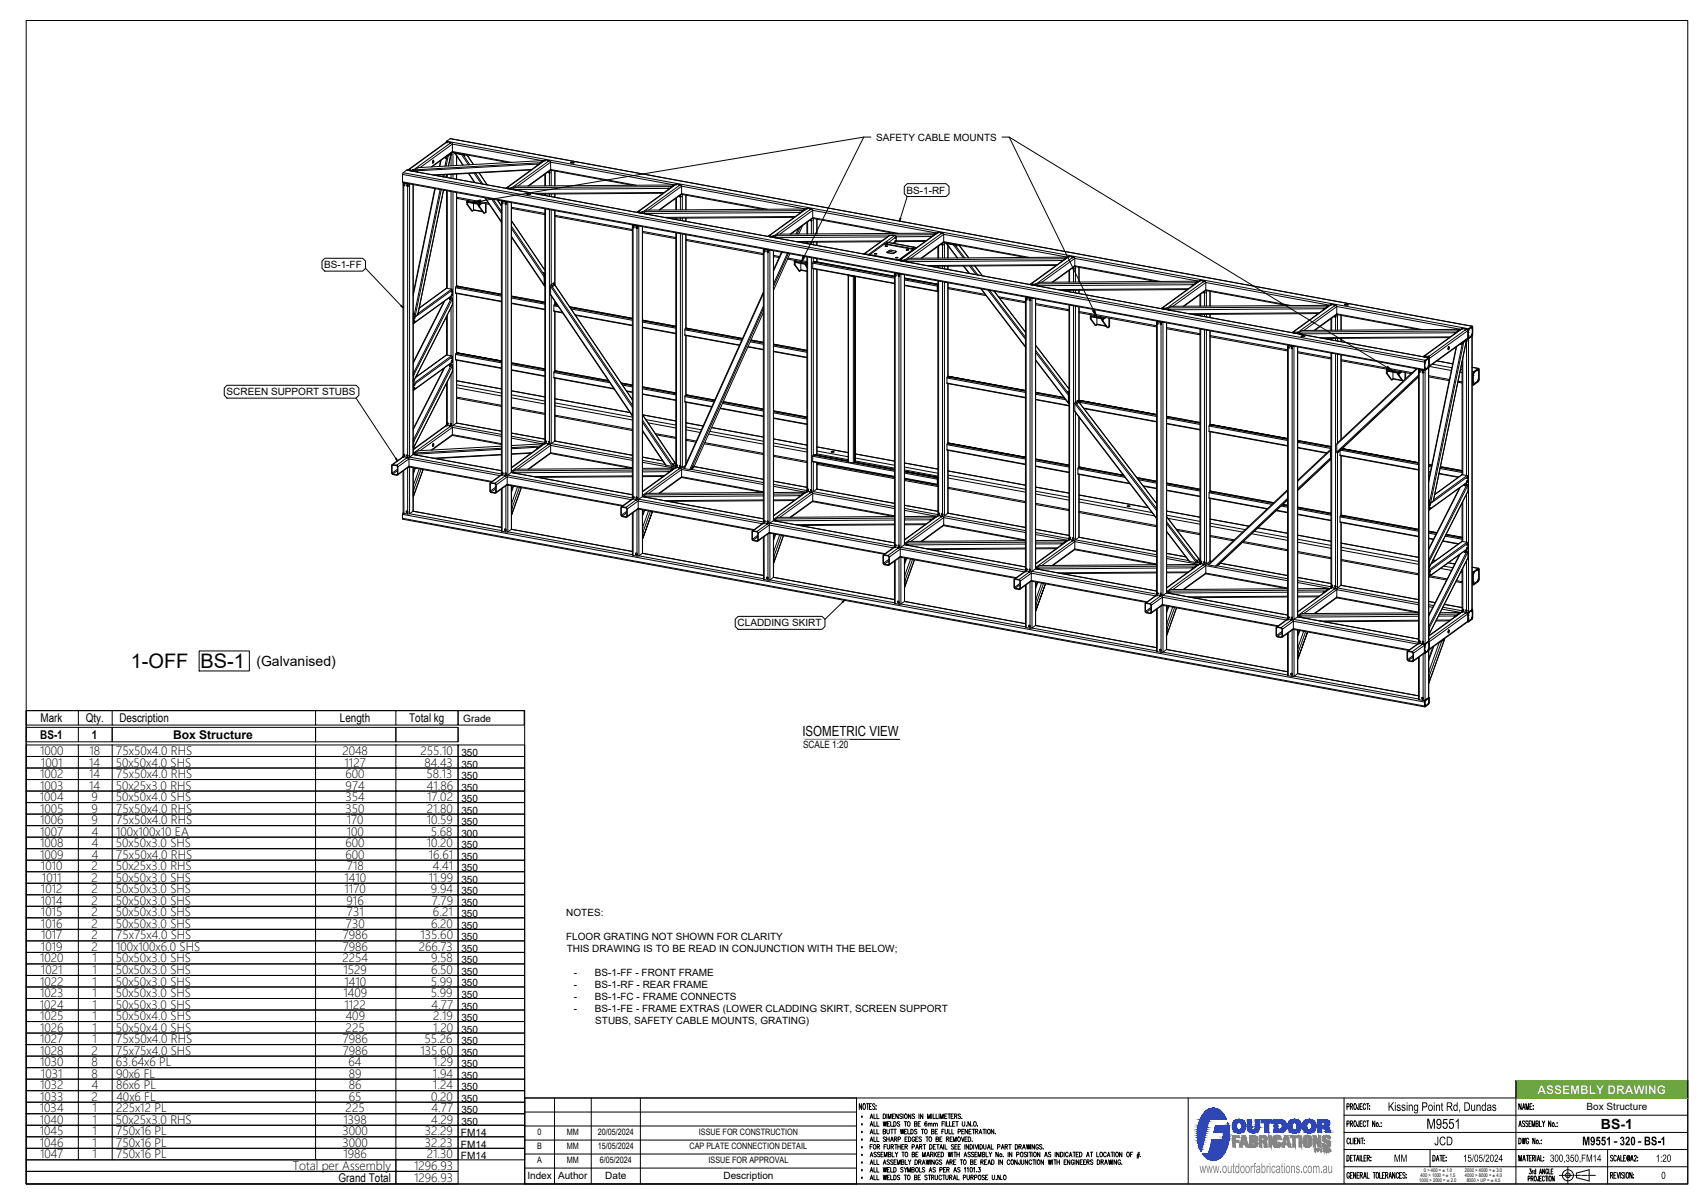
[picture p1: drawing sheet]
<svg xmlns="http://www.w3.org/2000/svg" width="594mm" height="420mm" viewBox="0 0 594 420" stroke-linecap="round" stroke-linejoin="round" font-family="sans-serif">
<defs><g id="words">
<g font-size="7">
<text x="45.6" y="233.1">1-OFF</text>
<text x="70" y="233.1">BS-1</text>
</g>
<text font-size="5.5" x="497.9" y="393.9">M9551</text>
<text font-size="5.5" fill="#858585" x="418.7" y="409.4">www.outdoorfabrications.com.au</text>
<g font-size="4.9">
<text x="89.5" y="232.4">(Galvanised)</text>
<text x="280.1" y="257">ISOMETRIC VIEW</text>
<text x="558.8" y="393.9">BS-1</text>
</g>
<g font-size="4.7">
<text x="484.4" y="387.6">Kissing Point Rd, Dundas</text>
<text x="500.6" y="399.7">JCD</text>
<text x="552.2" y="399.7">M9551</text>
<text x="565.3" y="399.7">320 BS-1</text>
</g>
<g font-size="4.3">
<text x="14" y="263.5">1000</text>
<text x="31.2" y="263.5">18</text>
<text x="40.6" y="263.5">75x50x4.0 RHS</text>
<text x="119.5" y="263.5">2048</text>
<text x="146.7" y="263.5">255.10</text>
<text x="14.3" y="267.5">1001</text>
<text x="31.2" y="267.5">14</text>
<text x="40.4" y="267.5">50x50x4.0 SHS</text>
<text x="120.3" y="267.5">1127</text>
<text x="148.1" y="267.5">84.43</text>
<text x="14" y="271.5">1002</text>
<text x="14" y="275.5">1003</text>
<text x="31.2" y="271.5">14</text>
<text x="31.2" y="275.5">14</text>
<text x="40.4" y="275.5">50x25x3.0 RHS</text>
<text x="40.6" y="271.5">75x50x4.0 RHS</text>
<text x="120.6" y="271.5">600</text>
<text x="120.6" y="275.5">974</text>
<text x="148.8" y="271.5">58.13</text>
<text x="149" y="275.5">41.86</text>
<text x="13.9" y="279.6">1004</text>
<text x="31.9" y="279.6">9</text>
<text x="40.4" y="279.6">50x50x4.0 SHS</text>
<text x="120.6" y="279.6">354</text>
<text x="149.1" y="279.6">17.02</text>
<text x="14" y="283.6">1005</text>
<text x="14" y="287.6">1006</text>
<text x="31.9" y="283.6">9</text>
<text x="31.9" y="287.6">9</text>
<text x="40.6" y="283.6">75x50x4.0 RHS</text>
<text x="40.6" y="287.6">75x50x4.0 RHS</text>
<text x="120.6" y="283.6">350</text>
<text x="121" y="287.6">170</text>
<text x="149" y="283.6">21.80</text>
<text x="149" y="287.6">10.59</text>
<text x="14" y="291.6">1007</text>
<text x="32" y="291.6">4</text>
<text x="40.6" y="291.6">100x100x10 EA</text>
<text x="121" y="291.6">100</text>
<text x="150.4" y="291.6">5.68</text>
<text x="14" y="295.7">1008</text>
<text x="14" y="299.7">1009</text>
<text x="32" y="295.7">4</text>
<text x="32" y="299.7">4</text>
<text x="40.4" y="295.7">50x50x3.0 SHS</text>
<text x="40.6" y="299.7">75x50x4.0 RHS</text>
<text x="120.6" y="295.7">600</text>
<text x="120.6" y="299.7">600</text>
<text x="149" y="295.7">10.20</text>
<text x="149.7" y="299.7">16.61</text>
<text x="14.3" y="303.7">1010</text>
<text x="31.9" y="303.7">2</text>
<text x="40.4" y="303.7">50x25x3.0 RHS</text>
<text x="121.1" y="303.7">718</text>
<text x="151.1" y="303.7">4.41</text>
<text x="14.3" y="311.7">1012</text>
<text x="14.6" y="307.7">1011</text>
<text x="31.9" y="307.7">2</text>
<text x="31.9" y="311.7">2</text>
<text x="40.4" y="307.7">50x50x3.0 SHS</text>
<text x="40.4" y="311.7">50x50x3.0 SHS</text>
<text x="120.2" y="307.7">1410</text>
<text x="120.3" y="311.7">1170</text>
<text x="149.7" y="307.7">11.99</text>
<text x="150.4" y="311.7">9.94</text>
<text x="14.3" y="315.8">1014</text>
<text x="31.9" y="315.8">2</text>
<text x="40.4" y="315.8">50x50x3.0 SHS</text>
<text x="121" y="315.8">916</text>
<text x="150.7" y="315.8">7.79</text>
<text x="14.3" y="319.8">1015</text>
<text x="14.3" y="323.8">1016</text>
<text x="31.9" y="319.8">2</text>
<text x="31.9" y="323.8">2</text>
<text x="40.4" y="319.8">50x50x3.0 SHS</text>
<text x="40.4" y="323.8">50x50x3.0 SHS</text>
<text x="120.7" y="323.8">730</text>
<text x="121.1" y="319.8">731</text>
<text x="150.5" y="323.8">6.20</text>
<text x="151.1" y="319.8">6.21</text>
<text x="14.4" y="327.8">1017</text>
<text x="31.9" y="327.8">2</text>
<text x="40.6" y="327.8">75x75x4.0 SHS</text>
<text x="119.6" y="327.8">7986</text>
<text x="146.8" y="327.8">135.60</text>
<text x="14" y="335.9">1020</text>
<text x="14.3" y="331.9">1019</text>
<text x="31.9" y="331.9">2</text>
<text x="32.3" y="335.9">1</text>
<text x="40.4" y="335.9">50x50x3.0 SHS</text>
<text x="40.6" y="331.9">100x100x6.0 SHS</text>
<text x="119.5" y="335.9">2254</text>
<text x="119.6" y="331.9">7986</text>
<text x="146.1" y="331.9">266.73</text>
<text x="150.5" y="335.9">9.58</text>
<text x="14.3" y="339.9">1021</text>
<text x="32.3" y="339.9">1</text>
<text x="40.4" y="339.9">50x50x3.0 SHS</text>
<text x="119.9" y="339.9">1529</text>
<text x="150.5" y="339.9">6.50</text>
<text x="14" y="343.9">1022</text>
<text x="14" y="347.9">1023</text>
<text x="32.3" y="343.9">1</text>
<text x="32.3" y="347.9">1</text>
<text x="40.4" y="343.9">50x50x3.0 SHS</text>
<text x="40.4" y="347.9">50x50x3.0 SHS</text>
<text x="119.9" y="347.9">1409</text>
<text x="120.2" y="343.9">1410</text>
<text x="150.4" y="343.9">5.99</text>
<text x="150.4" y="347.9">5.99</text>
<text x="13.9" y="352">1024</text>
<text x="32.3" y="352">1</text>
<text x="40.4" y="352">50x50x3.0 SHS</text>
<text x="120.2" y="352">1122</text>
<text x="150.7" y="352">4.77</text>
<text x="14" y="356">1025</text>
<text x="32.3" y="356">1</text>
<text x="40.4" y="356">50x50x4.0 SHS</text>
<text x="120.7" y="356">409</text>
<text x="151.2" y="356">2.19</text>
<text x="14" y="360">1026</text>
<text x="14" y="364">1027</text>
<text x="32.3" y="360">1</text>
<text x="32.3" y="364">1</text>
<text x="40.4" y="360">50x50x4.0 SHS</text>
<text x="40.6" y="364">75x50x4.0 RHS</text>
<text x="119.6" y="364">7986</text>
<text x="120.6" y="360">225</text>
<text x="148.2" y="364">55.26</text>
<text x="151.2" y="360">1.20</text>
<text x="14" y="368">1028</text>
<text x="31.9" y="368">2</text>
<text x="40.6" y="368">75x75x4.0 SHS</text>
<text x="119.6" y="368">7986</text>
<text x="146.8" y="368">135.60</text>
<text x="14" y="372.1">1030</text>
<text x="14.3" y="376.1">1031</text>
<text x="31.9" y="372.1">8</text>
<text x="31.9" y="376.1">8</text>
<text x="40.5" y="372.1">63.64x6 PL</text>
<text x="40.5" y="376.1">90x6 FL</text>
<text x="121.7" y="372.1">64</text>
<text x="121.8" y="376.1">89</text>
<text x="151.1" y="376.1">1.94</text>
<text x="151.2" y="372.1">1.29</text>
<text x="14" y="380.1">1032</text>
<text x="32" y="380.1">4</text>
<text x="40.5" y="380.1">86x6 PL</text>
<text x="121.8" y="380.1">86</text>
<text x="151.1" y="380.1">1.24</text>
<text x="13.9" y="388.2">1034</text>
<text x="14" y="384.1">1033</text>
<text x="31.9" y="384.1">2</text>
<text x="32.3" y="388.2">1</text>
<text x="40.5" y="388.2">225x12 PL</text>
<text x="40.6" y="384.1">40x6 FL</text>
<text x="120.6" y="388.2">225</text>
<text x="121.7" y="384.1">65</text>
<text x="150.5" y="384.1">0.20</text>
<text x="150.7" y="388.2">4.77</text>
<text x="13.9" y="392.2">1040</text>
<text x="32.3" y="392.2">1</text>
<text x="40.4" y="392.2">50x25x3.0 RHS</text>
<text x="119.9" y="392.2">1398</text>
<text x="150.5" y="392.2">4.29</text>
<text x="13.9" y="396.2">1045</text>
<text x="13.9" y="400.2">1046</text>
<text x="32.3" y="396.2">1</text>
<text x="32.3" y="400.2">1</text>
<text x="40.6" y="396.2">750x16 PL</text>
<text x="40.6" y="400.2">750x16 PL</text>
<text x="119.5" y="396.2">3000</text>
<text x="119.5" y="400.2">3000</text>
<text x="148.3" y="396.2">32.29</text>
<text x="148.3" y="400.2">32.23</text>
<text x="14" y="404.2">1047</text>
<text x="32.3" y="404.2">1</text>
<text x="40.6" y="404.2">750x16 PL</text>
<text x="119.9" y="404.2">1986</text>
<text x="149" y="404.2">21.30</text>
<text x="102.2" y="408.3">Total per Assembly</text>
<text x="144.6" y="408.3">1296.93</text>
<text x="144.6" y="412.5">1296.93</text>
</g>
<g font-size="4.2">
<text x="14.1" y="257.9">BS-1</text>
<text x="14.1" y="252">Mark</text>
<text x="29.9" y="252">Qty.</text>
<text x="32" y="257.9">1</text>
<text x="41.7" y="252">Description</text>
<text x="60.4" y="257.9">Box Structure</text>
<text x="118.7" y="252">Length</text>
<text x="142.8" y="252">Total kg</text>
<text x="563.2" y="399.7">-</text>
<text x="571.5" y="399.7">-</text>
<text x="118.2" y="412.5">Grand Total</text>
</g>
<text font-size="4.2" fill="#fefee6" x="536.7" y="381.7">ASSEMBLY DRAWING</text>
<g font-size="3.9">
<text x="486.5" y="405.4">MM</text>
<text x="510.6" y="405.4">15/05/2024</text>
<text x="541" y="405.4">300,350,FM14</text>
<text x="577.9" y="405.4">1:20</text>
<text x="579.8" y="411.4">0</text>
</g>
<g font-size="3.5">
<text x="305.8" y="49.1">SAFETY CABLE MOUNTS</text>
<text x="316.4" y="67.6">BS-1-RF</text>
<text x="113.1" y="93.6">BS-1-FF</text>
<text x="79.1" y="137.9">SCREEN SUPPORT STUBS</text>
<text x="257.5" y="218.6">CLADDING SKIRT</text>
<text x="161.7" y="251.8">Grade</text>
<text x="161" y="263.8">350</text>
<text x="280.3" y="261">SCALE 1:20</text>
<text x="161" y="267.8">350</text>
<text x="161" y="271.9">350</text>
<text x="161" y="275.9">350</text>
<text x="161" y="279.9">350</text>
<text x="161" y="283.9">350</text>
<text x="161" y="288">350</text>
<text x="161" y="292">300</text>
<text x="161" y="296">350</text>
<text x="161" y="300">350</text>
<text x="161" y="304">350</text>
<text x="161" y="308.1">350</text>
<text x="161" y="312.1">350</text>
<text x="161" y="316.1">350</text>
<text x="161" y="320.1">350</text>
<text x="197.7" y="319.6">NOTES:</text>
<text x="161" y="324.1">350</text>
<text x="161" y="328.2">350</text>
<text x="197.6" y="328">FLOOR GRATING NOT SHOWN FOR CLARITY</text>
<text x="161" y="332.2">350</text>
<text x="197.8" y="332.2">THIS DRAWING IS TO BE READ IN CONJUNCTION WITH THE BELOW;</text>
<text x="161" y="336.2">350</text>
<text x="161" y="340.2">350</text>
<text x="200.3" y="340.6">-</text>
<text x="207.6" y="340.6">BS-1-FF - FRONT FRAME</text>
<text x="161" y="344.3">350</text>
<text x="200.3" y="344.8">-</text>
<text x="207.6" y="344.8">BS-1-RF - REAR FRAME</text>
<text x="161" y="348.3">350</text>
<text x="161" y="352.3">350</text>
<text x="200.3" y="349">-</text>
<text x="200.3" y="353.2">-</text>
<text x="207.6" y="349">BS-1-FC - FRAME CONNECTS</text>
<text x="207.6" y="353.2">BS-1-FE - FRAME EXTRAS (LOWER CLADDING SKIRT, SCREEN SUPPORT</text>
<text x="161" y="356.3">350</text>
<text x="207.8" y="357.4">STUBS, SAFETY CABLE MOUNTS, GRATING)</text>
<text x="161" y="360.3">350</text>
<text x="161" y="364.4">350</text>
<text x="161" y="368.4">350</text>
<text x="161" y="372.4">350</text>
<text x="161" y="376.4">350</text>
<text x="161" y="380.4">350</text>
<text x="161" y="384.5">350</text>
<text x="161" y="388.5">350</text>
<text x="553.8" y="387.4">Box Structure</text>
<text x="161" y="392.5">350</text>
<text x="160.9" y="396.5">FM14</text>
<text x="160.9" y="400.6">FM14</text>
<text x="160.9" y="404.6">FM14</text>
<text x="184.1" y="411.3">Index</text>
<text x="194.8" y="411.3">Author</text>
<text x="211.3" y="411.3">Date</text>
<text x="252.5" y="411.3">Description</text>
</g>
<g font-size="3.1">
<text x="187.5" y="401.1">B</text>
<text x="187.6" y="396.2">0</text>
<text x="197.9" y="401.1">MM</text>
<text x="197.9" y="396.2">MM</text>
<text x="208.7" y="401.1">15/05/2024</text>
<text x="208.7" y="396.2">20/05/2024</text>
<text x="240.7" y="401.1">CAP PLATE CONNECTION DETAIL</text>
<text x="244" y="396.2">ISSUE FOR CONSTRUCTION</text>
<text x="187.5" y="406">A</text>
<text x="197.9" y="406">MM</text>
<text x="209.3" y="406">6/05/2024</text>
<text x="247.3" y="406">ISSUE FOR APPROVAL</text>
</g>
<g font-size="2.9">
<text x="300.4" y="390.4">·</text>
<text x="300.4" y="393">·</text>
<text x="300.4" y="395.7">·</text>
<text x="300.4" y="398.4">·</text>
<text x="300.4" y="401">·</text>
<text x="300.4" y="403.7">·</text>
<text x="300.4" y="406.4">·</text>
<text x="300.4" y="409">·</text>
<text x="300.4" y="411.7">·</text>
</g>
<g font-size="1.7">
<text x="495.4" y="412.5">1000 &gt; 2000 = ± 2.0</text>
<text x="495.9" y="410.7">400 &gt; 1000 = ± 1.5</text>
<text x="497" y="409">0 &gt; 400 = ± 1.0</text>
<text x="511.3" y="409">2000 &gt; 4000 = ± 3.0</text>
<text x="511.3" y="410.7">4000 &gt; 8000 = ± 4.0</text>
<text x="511.9" y="412.5">8000 &gt; UP = ± 4.5</text>
</g>
</g></defs>
<!-- layer: Box - Structure -->
<g fill="none" stroke="#000" stroke-width=".35">
<path d="M141.9 59.4l356.9 65.5M141.9 59.4l-1.2 .9M142 59.3l.1 .1M142.6 59.4h.1M142.6 59.5l1.4 .2M142.7 59.5h.1M142.7 59.2h.1M142.8 59.2l-.2 .1 1.4 .2M143 59l-.3 .2M143 59l.3 .1h-.5M144 59.7h.1M144 59.5l.3 .3"/>
<path d="M144.1 59.4l-.1 .1M144.2 59.4h.1M144.4 59.2h-.5l.3 .2M144.7 59.8v.1M144.9 59.3l-.2 .6M145.1 59.9h.1M145.1 59.9l.4-.3 .1 .4M145.6 59.8l-.1 .2M151.2 55.9l-.2 1M151.2 56a.47 .47 0 0 1 .2 .5 .47 .47 0 0 1-.4 .4zM151.2 56.4l-.3 .2M153.8 56l-.4 2.1"/>
<path d="M154 55.9l-.5 2.2M155.6 54.7l.3 .2-.1 .3h-.3l-.1-.4M155.7 49.8h.1M155.7 49.8l-12.7 9.2M155.7 54.7l-.2 .3 .1 .3M155.8 49.6l-13.5 9.8 .3-.1M155.9 49.3l-.2 .3M156 49.6l-.3 .2M156 49.6l.2 .2h-.4M156.1 49.5l1.3 .2M156.1 49.5l-.1 .1M156.1 49.5l-.3 .1"/>
<path d="M156.5 54.4h-.5l-.7 3.6M156.5 54.4l-.8 3.6M156.7 53.9l-.1 .1M156.9 53.8h.1M157.1 50l-13 9.4M157.1 50h.2M157.2 48.4h.1M157.2 53.6h.1M157.2 53.6v.1M157.3 53.5h.1M157.3 53.5l.1 .1M157.3 53.6l-1.2 .8"/>
<path d="M157.3 49.9h-.5l.3 .1M157.4 53.9h.2M157.4 53.7l-.9 .7M157.4 53.6v4.3M157.4 53.4v.2M157.4 49.7l-.3 .3M157.4 53.6v.1M157.4 53.6l-.9 4.3 .9-4.2M157.5 49.7l.4 .6M157.5 53.6h.1M157.5 54h-.1M157.5 54h.1"/>
<path d="M157.7 53.3l.4-.1v4.6M157.8 53.1l19.7 3.6M157.8 53.2l-7 5M157.9 52.8l-.1 .3M157.9 52.9l20.7 3.8M157.9 50.3l31.5 5.8M157.9 50.3v2.6M157.9 52.9l-7.4 5.4M157.9 50.3l-11.3 8.2M158 53.1l-.2 .1M158.7 53.4l2.8 4.2M158.7 53.4l.2 .1"/>
<path d="M158.8 53.3l-.1 .1M158.9 53.4h.1M158.9 53.4l2.6 .4M158.9 53.5l2.8 4.1M158.9 53.5l2.2 .4M159 53.3l-.1 .1M159.2 53.4l.2 .1M159.3 54.4v3.3M159.4 54.4v3.3M159.9 53.5h.1M160 53.5h.1M160.3 53.6l.1 .1"/>
<path d="M160.6 53.6l.1 .2M161.1 53.9l2.4 3.6M161.6 53.9l2.4 3.6M161.6 53.9h-.5M161.6 53.8v.1M161.9 54.1l.3 .4M161.9 54l.3 .5zM162.5 54h.3M162.7 54v.1M162.9 54.1l2.3 3.3M163 54.1l2.3 3.3M185.3 59.3l-33.4 1.9"/>
<path d="M185.6 59.1l-34.4 1.9M187.4 57.5l.1 .2M187.9 57.5l-.4-.1v.4M188.3 57.2l-43.6 2.4M188.4 56.8l-43.5 2.5M188.4 56.8l-.1 .4M188.8 56.7h.1M189.2 56.4h.1M189.4 56.3l.2-.1-1.2 1M189.5 56l.2 .2M189.5 56l-43.5 2.5-1.1 .8M189.5 56l-1.1 .8"/>
<path d="M189.6 56.1h.1M190 56.1l-12.9 9.3M190.1 55.9l-13.5 9.8M190.2 55.9l-.2 .2M190.3 55.9l.2 .2h-.5M190.4 55.8l1.4 .2M190.4 55.8l-.2 .1M190.4 55.8l-.3 .1M191.5 59.9v.3l.3 .1M191.6 56.1l-.5 .1 .4 .1M191.6 59.9v.3M191.8 59.9v5"/>
<path d="M191.8 59.7v.2M191.8 56l-13.4 9.7M191.8 59.9l-.3 .1 .4 .3M191.8 56l.4 .6M192.1 59.4l28.5 5.2M192.2 59.1l29.9 5.5M192.2 56.6l43.3 8M192.2 56.6v2.5M192.2 59.1l-7.9 5.8M192.2 56.6l-11.5 8.3M192.2 59.2l-.1 .3M192.3 59.4l-7.7 5.5"/>
<path d="M192.4 59.5v5.4M192.4 59.5l-.4 .1M193.7 59.7v5.2M199.2 56.8h1.2M199.2 56.6h1.1a.63 .63 0 0 1-.6 .4 .63 .63 0 0 1-.5-.4zM140.5 63.5l356.7 65.4v-2.5M140.5 60.9l356.7 65.5M140.5 60.9v2.6M140.5 63.4l.1 .3M140.5 63.8l356.7 65.4h-.4M140.7 63.9v95.3M140.7 60.3l356.7 65.4 1.2-.9"/>
<path d="M140.7 60.3l-.2 .6M140.8 63.7l.2 .3 1.4 .2M140.9 63.9h.2M140.9 64.7v93.8M140.9 64.4v.3M140.9 64.3v.1M141 64.3l.3 .3-.3 .2M141 64.4v.3l.3 .1M142.1 64.5l.3 .5M142.1 64v.1M142.1 64.6v.3M142.3 64.6v94.2"/>
<path d="M142.3 64.3v.3M142.3 64.3l-1.4-.3v.3M142.3 64.6l-.4 .1 .4 .3M142.3 64.2h.6l.1 95.3M142.4 65h.1M142.5 64.1v.1M142.8 64.1l-.4 .1M144.2 64.4v94.2M144.2 64.4v94.1M151.8 65.8l-7.6 36.6M151.9 65.8l-7.7 37.4M152.7 61.1v.2"/>
<path d="M152.9 61.1l-.1 .2M153.6 66.1l-9.1 44.3M154 66.2l-9.1 44.2M154.7 61l-.1 .7M154.8 66.3l-9 43.4M155.1 61l-.2 .7M155.9 61.2v.7M155.9 66.5v34.1M155.9 61l-.2 .9M156.1 61v1M156.1 66.6v34M157.4 60.9v1.3"/>
<path d="M157.4 66.8v34.1M158.1 60.8v1.5M158.1 67v81.5M159.3 60.8v1.8M159.3 67.2v32.7M159.4 68.8l11.1 2.1M159.4 60.8v1.8M159.4 67.2v32.7M159.4 69.2l11.4 2.1M163 70.4v.1M163 71.3l1.6 2.3 .3 .1-1.7-2.3M163 70.2l4.4 .8"/>
<path d="M163 70.6l4.5 .8M163 70.2v.2l4.4 .8M163 70.7v.6M163 71.3l.2 .1M163 70.7h.2M163.1 70.6l-.1 .1M163.2 70.7v.7M163.3 69.9l-.3 .3M163.4 70.6l-.2 .1M163.5 60.5l2.2 3.2M163.7 60.5l2.1 3.3M165.3 73.3l3.2 .6"/>
<path d="M165.3 73.2l3.1 .5M165.3 71v2.4l-.4 .3M165.5 60.5l2.5 3.6M166 60.4l2.6 3.9M166.8 71.2l.4 .7M167 71.3l.2 .3M167.2 72.1l1.6 2.3h.3l-1.7-2.2M167.2 72.1l.2 .1M167.2 71.5h.2M167.2 71.5v.6M167.2 60.3l2.8 4.2M167.3 60.3l2.8 4.2"/>
<path d="M167.3 71.3l-.1 .2M167.4 71v.2M167.4 71.5v.7M167.8 70.8l-.4 .2M168.3 70.9l-.7 .5-.1-.2M168.3 70.9l-.9 .6M169.2 69l5.8 8.6M169.4 69l5.6 8.3M169.5 74.1h.1M169.5 71.1v3.1l-.4 .2M169.7 71.1v2.9l-.2-.1M171.6 69.4l3.4 5.1"/>
<path d="M172.1 69.5l2.9 4.2M173.7 69.8l1.3 2M174.9 71.7h.1M175 70.2v95.3l.3 .1-4.2 2.9M175 70l.3 .3M175.2 70.2l2.1 .3M175.2 70.8l.1 .2M175.3 70.6l.3 .3-.3 .2M175.3 70.7v-.4l1.3 .2 .1 .6-.1 94.8M175.3 71.1v93.7M175.3 70.7v.4M175.3 70.7h-.1"/>
<path d="M175.3 71h.1M175.3 71l.3 .1M176.4 70.8l.3 .5M176.4 70.3v.1M176.4 70.9v.3M176.6 70.9l-.3 .2 .3 .2M176.7 71.2v.1M176.8 70.4v.1M176.9 65.7h.1M176.9 65.8l1.4 .2M176.9 65.6l-.3 .1M177 65.8h.1"/>
<path d="M177.1 65.4h.1M177.1 65.4l-.2 .2 1.4 .2M177.1 70.4l-.4 .1M177.2 70.5v95.3M177.4 65.3l.2 .1h-.5M178.3 66h.1M178.3 65.8l.3 .3M178.4 65.7l-.1 .1M178.5 65.7h.1M178.5 70.7v94.2M178.5 70.7l.1 94.2M178.5 72.3l11.7 2.2"/>
<path d="M178.5 72.7l11.7 2.2M178.5 79.7l11.4 16.9M178.5 79l11.6 17.1M178.5 77l11.7 17.3M178.7 65.5h-.5l.3 .2M179.1 66.1l-.1 .1M179.1 66.1h.4M179.3 65.5l-.2 .7M179.4 66.2h.1M179.4 66.1v.1M179.5 66.1h.4M180 66.2l-.1 .1"/>
<path d="M184 67.8h1.2M184 67.6h1.2a.63 .63 0 0 1-.6 .3 .63 .63 0 0 1-.6-.3zM190.2 72.9v81.6l.2 .1M190.2 60.8v4.1M190.2 67.7v.5M190.4 60.7v4.2M190.4 67.7v.5M190.4 72.9v80.9M191.8 67.7v.8M191.8 73.1v81M191.9 60.3h.1M192.4 67.7v.9"/>
<path d="M192.4 73.2v26.1M193.7 75.5l27 5M193.7 75.1l27 5M193.7 67.7v1.1M193.7 73.5v25.9M220.7 78.6v95.3M220.8 78.4l.2 .3M220.9 78.6l1.9 .2M220.9 79.1l.1 94.3v.3h.3v-.4l-.3-.1M221 79l-.1 .1M221 79l.4 .3-.4 .2M221 79.4h.1"/>
<path d="M221.1 79.4l.2 .1M222.1 79.2l.3 .4M222.2 78.7v.1M222.2 79.2v.4M222.3 79l-1.3-.3v.7M222.3 79v.3M222.3 79.8v93.7M222.3 79.3h.1M222.3 79.3l-.3 .1 .3 .3M222.3 78.9h.7v95.3M222.4 79.3l-.1 .5M222.4 79.7h.1"/>
<path d="M222.6 78.8v.1M222.7 74.2h.1M222.7 74.2l1.3 .2M222.7 74l1.3 .2M222.7 74l-.4 .1M223.1 73.7l.2 .1h-.4M224 74.4h.1M224 74.2l.4 .2M224.2 74.1l-.2 .1M224.2 74l.1 .1M224.2 79.1v94.2zM224.4 73.9h-.5l.3 .2"/>
<path d="M224.4 74h.1M224.5 74l-.3 .1M224.8 74.5h.9M224.8 74.5h-.1M225 73.9l-.2 .6M225.2 74.5v.1M225.7 74.5v.2M225.7 74.6v.1M231.4 67.4l-43.7 .3M231.9 67.2l-45.7 .3M233.2 65.7l.6 .1M233.2 65.7l-53.3 .4"/>
<path d="M233.2 65.8l.2 .2M233.2 65.7l.2 .4M234.3 65.1l-.2 .4M234.3 65.1l-55 .4M234.5 65.2h.1M234.6 65.1v.1M234.9 64.9h.1M235.1 64.6h.2M235.1 64.6l-55 .3-.8 .6M235.1 64.6l-.8 .5M235.2 64.7l-1 .7M235.8 64.5l-13.1 9.5"/>
<path d="M235.8 64.3l-13.5 9.7M235.9 69.3v3.9M235.9 76.1v.5M236 64.3l-.2 .2M236 64.3l.2 .2h-.4M236.1 64.2l1.4 .2M236.1 64.2l-.1 .1M236.1 69v4.2M236.1 76.1v.6M236.2 64.2l-.4 .1M237.1 64.7l-12.7 9.3M237.1 64.7h.2"/>
<path d="M237.2 68.3v.3l.3 .1M237.3 64.6l-.2 .1M237.3 68.2v.4M237.4 64.6h-.5l.2 .1M237.5 68.1v.6M237.5 64.4l-.2 .2M237.5 68.7v4.5M237.5 76.1v.8M237.5 68.3l-.3 .1 .4 .3M237.5 64.4l.4 .6M237.6 68.7h.1M237.7 67.9l.4-.1 .1 5.4"/>
<path d="M237.9 67.6l-7.9 5.7M237.9 65l-11.5 8.3M237.9 65v2.6M237.9 67.6l29.9 5.4M237.9 65l43.3 7.9M237.9 67.5l-.1 .3 28.6 5.3M238 67.8l-7.7 5.5M238.2 76.1v.9M239.4 68.1v5.1M239.4 76.1v1.2M277.2 75.9l-43.8 .3M277.6 75.6l-45.7 .3"/>
<path d="M278.7 79.8l-.9 1.9M278.9 74.2l.3 .3M279 74.1l.1 .4M279.3 79.3l-1 2.4M279.5 74.1l-53.8 .4M280.1 73.5l-55.1 .4M280.1 73.5l-.2 .4M280.2 78.7l-1.4 3M280.3 73.5v.1M280.7 73.3h.1M280.8 72.9l-55 .4-.8 .6M280.8 72.9l.3 .2"/>
<path d="M280.8 72.9l-.7 .6M280.9 73.2l-.9 .6M281.5 72.9l-12.7 9.2M281.6 77.6v4.1M281.7 72.7l-.2 .2M281.7 72.7l1.5 .2M281.7 72.7l.3 .1-.5 .1M281.9 77.5v4.2M281.9 72.6l-13.8 9.9 .3-.1M282.8 73.1l-12.7 9.2M282.9 73.1h.1M283 76.7l-.1 .3 .4 .1"/>
<path d="M283 76.6h.3M283 76.6l.3 .5M283 73l-.2 .1M283.1 72.9l-.5 .1 .3 .1M283.1 76.7v.3M283.2 76.5v.6M283.2 77.1v4.6M283.2 72.9l-.2 .1M283.2 72.8l.5 .6M283.7 75.9l-.2 .3 28.6 5.2M283.7 73.4v2.5M283.7 75.9l29.9 5.5"/>
<path d="M283.7 73.4l43.2 7.9M283.7 75.9l-7.9 5.8M283.7 73.4l-11.5 8.3M283.8 76.2l-7.7 5.5M283.9 76.2v5.4M283.9 76.2l-.4 .1M285.1 76.5v5.1M285.2 76.5v5.1M159.4 99.8l15.6 2.9M159.4 99.8l-.2 .2M159.5 99.8l15.5 2.9M159.6 100h.6z"/>
<path d="M178.5 82.8l11.5 16.9M178.5 82.5l11.4 16.9M189.7 95.3l.3 .4M189.8 95.2l.3 .5zM189.9 99.4l.1 .3M189.9 96.6v2.8M190 99.7l.1 .1M190 99.5l.1 .1M190 97.6l.2 .2M190 97.2l.2 .2M190 98.9l.2 .2M190.1 99.1l-.1 .2"/>
<path d="M190.1 96.1l-.2 .5M190.2 96.3l-.1 3.3M190.2 99.7l-.1 .1M190.2 99.5l-.1 .1M190.2 96.1h-.1M192.2 99.9v2.8M192.2 99.9l28.5 42.3M192.3 99.4l28.4 42M192.7 99.6l.3 .4M192.7 99.5l.3 .5zM193.2 98.8l27.5 40.6M193.2 98.8l-.9 .6-.1 .5"/>
<path d="M193.2 98.8l27.5 40.7M193.2 99.2l.3 .4M193.2 99.1l.4 .5zM193.3 99.2v.2M193.4 99.3v.1M224.2 80.7l11.7 2.2M224.2 81.2l11.7 2.1M235.9 81.2v81.7M236.1 81.3v80.9M237.5 81.5v81M238.2 81.7v81.5M239.4 81.9v32.7"/>
<path d="M239.4 83.9l27 5M239.4 83.5l27 5M266.4 87v95.3M266.5 86.8l.3 .3M266.7 87h.1M266.7 87.5v.3M266.7 87.8v.1M266.7 87.5h.1M266.7 87.9v94.5M266.7 87.4l.3 .1v.3l-.3 .1zM266.8 87l1.8 .2M266.8 87.8l.2 .1"/>
<path d="M267.9 88v-.4l.2 .5M267.9 87.1v.1M268.1 87.3v.8M268.1 87.3l-1.4-.2v.4M268.1 88.1v93.8M268.1 87.7l-.4 .1 .4 .3M268.3 87.2v.1M268.4 82.5h.1M268.4 82.6l1.4 .2M268.4 82.4l1.3 .2M268.4 82.6h.1M268.6 82.3l-.2 .1"/>
<path d="M268.7 87.2l-.6 .1M268.7 87.2v95.4M268.8 82.1l-.2 .2M268.8 82.1l.2 .1-.4 .1M269.8 82.6l.3 .3M270 82.5h.1M270 89.5l1.9 .4M270 89.1l2.1 .4M270 87.5v94.2M270.1 82.3l.1 .1M270.2 82.3h-.5l.2 .2M270.2 82.4l-.5 .2"/>
<path d="M270.8 82.3l-.3 .7M270.9 83h.1M270.9 82.9v.1M271.4 82.9l-.3-.1-.6 .2M271.4 82.9v.2M271.4 83v.1M272.8 88l-2.8 6.1M273 88.1l-3 6.5M274.8 88.4l-4.8 10.7M274.9 90.4l6.7 1.3M275 90l6.6 1.3M275.2 88.4l-5.2 11.6"/>
<path d="M275.7 88.6l-5.7 12.7M277.2 92.3l2 2.4-1.7-2.3M277.2 92.3l.3 .1M277.2 91.7h.3M277.2 91.1v.3l4.4 .8M277.2 91.7v.6M277.3 91.4l4.3 .9M277.4 91.6l-.2 .1M277.5 91.7v.7M277.6 90.9l-.4 .2 4.4 .8M277.7 91.6l-.2 .1M279.5 91.9v2.5l-.3 .3"/>
<path d="M279.5 94.3l2.1 .4M279.5 94.1l2.1 .5M281.1 92.2l.4 .7M281.3 92.3l.2 .3M281.4 92.5v.6M281.6 92.3l-.2 .2h.2M281.6 89.6l.1 81.7 .2 .1M281.6 93.1h-.2l.2 .2M281.6 84.5v.5M281.9 84.5v.5M281.9 89.7v80.9M283.2 84.5v.8"/>
<path d="M283.2 89.9v81M283.7 93.6l28.5 5.2M283.7 91.8l28.5 5.3M283.7 91.8v1.8M283.7 93.6v.2M283.7 93.8l28.5 5.2M283.8 91.4l-.1 .4M283.9 93.8l-.2 65.4M283.9 84.5v.9M283.9 90v1.4M284.1 91.2l28.1 5.2zM284.1 91.2l-.3 .2 28.4 5.2"/>
<path d="M284.3 91.4h.5zM284.8 91.5h-.5l.3 .1M285.1 84.5v1.1M285.1 90.3v1.1M285.1 94v64.8M285.2 84.5v1.1M285.2 90.3v1.1M285.2 94v64.8M296 96l1.9 .5v65l-1.7-.3M296 96.1v65.1M296.2 96.1v65.1M296.2 96v.1"/>
<path d="M296.2 96.1l2.1 .3M296.5 96.1v.1M296.7 96.1v.1M298.2 96.4h-.2M298.3 96.4v65.1M298.4 96.7v.4M298.4 96.6l-.1 .6M298.6 96.5v64.8zM301.8 88.7h.1M301.8 88.7l1.4 .2M301.8 88.5l1.4 .3M301.9 88.5l-.4 .1"/>
<path d="M302 88.7h.1M303.2 88.9h.1M303.2 88.8l.4 .2M303.7 88.9l5-3.7 10 1.8-5 3.7M303.7 88.9l10 1.8M303.7 88.9v.1M305.3 88.5l.8 .1-.7 .1zM307.4 84.4l-28.3 .1M307.8 84.1l-30.1 .2M308.9 85l.3 .1M308.9 85l-.1 .2M309 85.8l.8 .1-.6 .1z"/>
<path d="M309.2 85.1l.5 .1M309.3 85.1l.4 .1M309.6 88.1l.7-.7v.6l-.3 .3M309.6 84.5l.3 .1M309.6 84.5l-.7 .5M309.6 84.5l10.2 1.9M309.7 85.1l-.3 .1M309.7 85.2l8.6 1.7M309.7 82.7l-38.3 .2M309.8 84.6l.6 .1zM310.6 82.2l-8.8 6.3M311.1 87.9h-.7"/>
<path d="M311.1 87.3l-.7 .1M312.2 95.4v95.3M312.3 95.2l.2 .3M312.3 82.2l.5 .4M312.3 82.2l-2.1 .1-8.7 6.3M312.3 82.2l-9.1 6.6M312.4 95.4l1.9 .2M312.5 95.8l.3 .3-.3 .2M312.5 95.5l1.3 .2M312.5 95.5v.3M312.5 95.8v94.2M312.5 95.8v.4"/>
<path d="M312.5 84h.1M312.5 84.3l-.8 .6M312.5 82.9l-2.4 1.7M312.5 82.7v.4M312.5 83.9l-.1 .3M312.6 96.2h.2M312.6 88.1v-.5l-1.6-.3v.6l1.4 .2M312.6 87.6l.2 .3-1.2 .6-1.8-.3-.2-.3M312.7 89.9h.8l-.7 .2zM312.7 84.1l-.1-.3-.1 .5M312.7 82.8l-.1 .4-.1-.3M312.7 82.8l-.2 .1"/>
<path d="M312.7 84.2l-.2 .1M312.8 82.6v1.4l-.9 .9M312.8 82.6l-.1 .2M313.6 96l.3 .5M313.6 95.5v.1M313.6 96.1v.3M313.7 90.7v.2M313.8 96.1v.4M313.8 95.7v.4M313.8 96.5v93.7M313.8 96.1l-.3 .1 .3 .3M313.8 95.7l.7-.1v95.4"/>
<path d="M314 95.6v.1M314.1 90.9h.1M314.2 91h.1M314.2 91l1.3 .2M314.2 90.8l1.3 .2M314.3 90.6h.1M314.3 90.6l-.1 .2M314.5 90.5l-.2 .1M314.6 90.5l.2 .1h-.5M315.5 91l.3 .3M315.6 90.9l-.1 .1M315.7 90.8l.1 .1"/>
<path d="M315.7 99.7l11.5 2M315.7 97.7l11.5 2.1v1.8l-11.5-2.1M315.7 97.3l11.7 2.1M315.7 97l11.7 2.2M315.7 95.9v94.2M315.8 90.7l-.2 .2M315.9 90.7h-.5l.3 .2M316.4 87.2h.8l-.7 .2zM316.5 90.7l-.2 .7 .4-.1M316.6 91.3v.1M316.7 91.3h.4M317.1 91.3l.1 .1"/>
<path d="M318.2 86.7l.5 .1M318.6 86.8h-.3M318.7 87v.3M318.8 86.3h.5zM319 86.9l-.2 .3M319 87l-.1 .1M319.3 86.3l.4 .1-.7 .5h-.7M319.5 86.7h.1M319.7 86.6l-.7 .4M319.7 86.4h.2M319.8 86.5h-.1M322.9 84.2l-10.2 .1"/>
<path d="M323.3 83.9l-10.6 .3M324.7 82.6l.2 .2M324.7 82.6h.5M324.7 82.6h-11.9M324.7 82.5l.1 .4M325.2 82.5v.1M325.8 81.9l-55 .4M325.8 81.9l-.2 .4M326 82h.1M326.1 81.9v.1M326.4 81.7h.1M326.6 81.4h.2"/>
<path d="M326.6 81.4l-55.1 .3-.7 .6M326.6 81.4l-.8 .5M326.6 99.2h.6zM326.6 81.5l-.9 .7M327.2 99.3h-.5h.3M327.2 81.3h.1M327.2 99.8l.1 1.8M327.2 81.3l-12.7 9.2M327.4 99.4l-.2 .4M327.4 99.5l-.1 .2M327.4 98v81.7l.2 .1-11.9 8.5M327.4 86v4"/>
<path d="M327.4 92.9v.5M327.5 81.1l.2 .1h-.5M327.6 85.9v4.1M327.6 92.9v.5M327.6 98.1v80.9M327.6 81l-13.8 9.9 .4-.1M328.5 81.5l-12.7 9.2M328.6 81.5h.1M328.7 85l.4 .4M328.8 81.3h-.5l.3 .2M328.8 81.4l-.3 .1M328.8 85v.4"/>
<path d="M329 81.2l-1.4-.2-.4 .3M329 85.1v.5M329 81.2l-.2 .2M329 84.9v.2M329 85.6v4.4M329 92.9v.8M329 98.3v80.9M329 85.1l-.4 .1 .4 .3M329 81.2l.4 .6M329.1 85.5h.1M329.4 84.3l29.9 5.5M329.4 81.8l43.3 7.9"/>
<path d="M329.4 81.8v2.5M329.4 84.3l-7.9 5.8M329.4 81.8l-11.5 8.3M329.4 84.3l-.1 .3 28.6 5.2M329.5 84.6l-7.7 5.5M329.6 84.7l-.4 .1M329.6 84.7v5.3M329.6 92.9v.9M329.6 98.4v81.6M330.2 84.9l3.9 5.1M330.2 84.9l.3 .1M330.3 84.8l-.1 .1"/>
<path d="M330.4 84.9h.1M330.4 84.9l.1 .1M330.5 85l3.8 5M330.5 85l2.2 .4M330.5 84.8l-.1 .1M330.5 85l2.3 .4M330.7 84.9l.2 .1M330.9 85.8v4.2M330.9 92.9v1.1M330.9 98.7v32.7M331.9 85l.1 .2M332.2 85.1l.1 .2"/>
<path d="M332.7 85.4l3.6 4.6M333.2 85.3l-.2 .1M333.2 85.4l3.6 4.6M333.2 85.4h-.5M333.3 85.3l-.1 .1M333.6 85.6l.3 .4M333.6 85.5l.4 .5zM334.3 85.5l.3 .1M334.5 85.5v.1M334.7 85.6l3.4 4.4M334.8 85.6l3.4 4.4M336.3 92.9l1.9 2.5"/>
<path d="M336.5 92.9l1.9 2.5M338.4 92.8l2.3 3M339 92.8l2.3 3.2M340.3 92.8l2.6 3.4M340.3 92.8l2.6 3.5M359.9 99.3h.1M359.9 99.4l1.3 .2M359.9 99.1l1.3 .3M359.9 99.4h.1M360 99.1h.1M360 99.1h-.1M360.3 98.8l.2 .2h-.4"/>
<path d="M361.2 99.6h.1M361.3 99.4l.3 .2M361.4 99.3l-.2 .1M361.4 99.2l.2 .1M361.6 99.1l.1 .1M361.6 99.1h-.4l.2 .2M361.7 99.2l-.3 .1M362.2 99.1l-.2 .6h.4M362.4 99.7h.5M362.4 99.7v.1M362.9 99.7v.2M362.9 99.8v.1"/>
<path d="M368.7 92.6l-43.8 .3M369.1 92.4l-45.7 .3M370.4 90.9h.5M370.4 90.9l-53.3 .4M370.4 91l.2 .2M370.4 90.9l.2 .4M370.9 90.9h.1M370.9 90.9l.1 .1M371.6 90.3l-.3 .4M371.6 90.3l-55.1 .4M371.6 90.5l-.1 .1M371.8 90.3v.1"/>
<path d="M372.2 90.1h.1M372.3 89.7l.2 .1M372.3 89.9h.1M372.3 89.7l-55 .4-.8 .6M372.3 89.7l-.7 .6M372.9 89.7h.1M373 89.7l-13 9.4M373.1 94.4v4M373.2 89.5l.2 .1-.4 .1M373.3 94.2v4.2M373.4 89.4l-13.8 9.9 .3-.2M374.3 89.9l-12.7 9.2"/>
<path d="M374.3 89.9h.3M374.3 89.9h.2M374.5 89.7l.1 .2M374.6 89.7l-.5 .1 .2 .1M374.6 93.8l-.1-.4 .3 .5M374.7 93.5v4.9M374.7 89.6l-1.4-.2-.4 .3M374.7 93.3v.2M374.7 89.6l-.2 .1M374.7 93.5l-.4 .1 .4 .3M374.7 89.6l.4 .5M374.8 93.9h.1"/>
<path d="M375 93l28.6 5.3M375 93l-7.5 5.5M375.1 92.7l-.1 .3M375.2 92.8l29.8 5.4M375.2 90.2l43.2 7.9M375.2 90.2v2.6M375.2 92.8l-8 5.7M375.2 90.2l-11.6 8.3M375.2 93h-.2M375.4 93l-.5 .1M375.4 93v5.4M376.6 93.3v5.1"/>
<path d="M416.2 99.3l.2 .3-.3-.2M416.2 99.4h.4M416.2 99.4l-53.3 .3M416.6 99.4h.1M416.7 99.3v.1M417.3 98.7l-55.1 .4M417.3 98.7l-.2 .4M417.5 98.8h.1M417.9 98.4v.1M417.9 98.5h.1M418 98.1l.3 .2M418 98.1l-55 .4-.8 .6"/>
<path d="M418 98.1l-.7 .6M418.1 98.3l-.9 .7M418.7 98v.1M418.7 98.1l-12.7 9.2M418.8 97.9l-13.5 9.8M418.9 97.9l-.2 .1M419 97.9l.2 .1h-.5M419.1 97.8l1.3 .2-.2 .2M419.1 97.8l-.2 .1M419.1 97.8l-.3 .1M420.2 98.2h.1M420.3 98.1l-.5 .1 .4 .1"/>
<path d="M420.3 98.3l-13 9.2M420.3 98.2v.1M420.4 98l.5 .6M420.9 98.6l43.2 7.9M420.9 98.6l-11.5 8.3M420.9 98.6v2.5M144.2 110.8l.1 .2M144.2 110.4h.3M144.2 109.5l.4 .2-.4 .3M144.3 111.2l-.1 .1M144.3 111h-.1M144.3 112.7v.1"/>
<path d="M144.4 111l13.5-9.8v1.8l-13.5 9.8M144.4 111v1.8M144.4 109.5l-.2 .1M144.4 112.8l-.1 .2M144.5 110.4l-.3 .3 .2 .3M144.7 111h-.1M144.7 112v.5zM144.7 110.9v.5zM144.7 112l-.1 .4M144.7 110.9l-.1 .4M144.9 110.4h-.4M145.8 109.7l-.9 .7"/>
<path d="M145.9 109.6l-.1 .1M154.9 105.3l-10.7 21.1M155.2 105.1l-11 21.6M155.9 110.4v13.5M155.9 100.6l1.7 .3-11.7 8.5M155.9 100.6l-9.6 7M155.9 100.6l-9.6 6.9M156.1 109.9v14M156.9 104.3l.5-.1-.2 .3zM157 103.8l.6 .1 .3 .4M157.4 104.3l-.5 .2M157.4 103.5v.4"/>
<path d="M157.4 107.3v16.9M157.5 103.1h.1M157.6 102.7v.5zM157.6 101.5v.5zM157.6 102.7l-.1 .4M157.6 101.5l-.1 .4M157.6 103.9l-13.4 26.5M157.6 100.9l.3 .3M157.9 103l-13.6 9.9M157.9 104.3v2.1M157.9 106.4l-13.6 26.8M157.9 104.3l-13.5 26.6"/>
<path d="M157.9 106.4l-.1 .2M159.1 102.2l15.9 3.1M159.2 100l15.8 3M159.2 100l-.1 .4M159.3 102.4v20.7M159.4 102.4v20.7M159.6 100.1h.5M159.7 100.1l.3 .1M175 103.3l-16-2.9v1.8l16 2.9M178.5 105.9l11.7 2.2M178.5 105.7l11.7 2.2M178.5 104l11.7 2.1"/>
<path d="M178.5 103.6l11.7 2.1M178.5 103.3l11.7 2.2M192.2 102.7l28.5 42.5M192.2 102.7l28.5 42.2M192.4 103.3v51.5M193.3 106.7v1.8M193.3 108.5l3 .5M193.3 106.7l1.6 .3M193.4 108.5l3 .7M193.5 106.3l-.1 .4M193.7 105.2v1M193.7 108.7v20.8"/>
<path d="M193.9 106.1l.5 .2M193.9 106.4h.5M194 106.4h.3M194.4 106.3l-.6-.2-.3 .2 1.1 .3M194.4 106.3h-.6l.2 .1M194.5 106.3l-.5 .1M198.8 107.1l21.9 4M199.1 107.4l21.6 3.9M199.3 107.8l21.4 4M200.7 109.9l20 3.6M200.8 110l19.9 3.7M224.2 114.3l11.7 2.2"/>
<path d="M224.2 114.2l11.7 2.1M224.2 112.4l11.7 2.1M224.2 112l11.7 2.1M224.2 111.7l11.7 2.2M239.1 116.9l19 3.5M239.1 115.1l19.8 3.6M239.1 115.1v1.8M239.1 116.9l19 3.6M239.2 114.7l-.1 .4M239.4 117.1v20.8M239.4 117.1v20.7M239.6 114.5l19.6 3.6-19.7-3.6-.3 .2 19.8 3.7"/>
<path d="M239.6 114.7h.6zM240.2 114.8h-.5l.3 .1M261.9 119.3l4.5 .8M262 118.9l4.4 .8M262.1 118.7l4.3 .8M266.4 101.9l-27.6 61.6 2.2 .4 1.1-.7 24.3-54.1M266.4 107.8l-25.2 56M266.4 106.9l-25.7 57M266.4 102.4l-27.5 61.1M327.2 101.6l.2 .1M327.2 101.3h.2M327.2 101.1l.2 .1"/>
<path d="M327.3 101.6h.1M327.4 101.6h-.1M330.9 100.7l13.3 2.5M330.9 100.3l12.9 2.4M342.3 100.8l15.6 20.4M342.5 100.8l15.4 20.1M344.8 101.2l13.1 17.2M345.4 101.3l12.5 16.4M348.5 103.5l9.4 1.8M348.9 104l9 1.7M357.9 103.8l.1 95.3 .2 .1M357.9 115.9l-10.9-14.3 10.9 14.4"/>
<path d="M358 103.6l.2 .3M358.1 103.8h.2M358.2 104.2v94.2M358.2 104.2l.4 .3-.4 .2M358.2 104.3v.3l.3 .1M358.3 103.8l1.7 .2M359.4 104.8l-.1-.4 .3 .4M359.4 103.9v.1M359.5 104.5v94.6M359.5 104.1l-1.3-.2v.3M359.5 104.1v.4M359.5 104.5l-.3 .1 .3 .3"/>
<path d="M359.6 104.1l.6-.1v95.4M359.6 104.9h.1M359.8 104v.1M361.4 104.3v94.2M361.5 104.3l.1 94.2M361.5 106.3l11.6 2.2M361.5 105.9l11.6 2.2M373.1 101.3v.5M373.1 106.4v81.7M373.3 101.3v.6M373.3 106.5v80.9M374.7 106.7v81.4"/>
<path d="M374.7 101.3v.8M375.4 101.3v.9M375.4 106.8v33.5M376.6 101.3v1.1M376.6 109.1l27.1 5M376.6 108.7l27.1 5M376.6 107.1v32.7M380.6 111.3l1.9 2.3-1.7-2.3M380.6 111.3h.2M380.6 110.7h.2M380.6 110.2v.2l4.5 .8M380.6 110.7v.6"/>
<path d="M380.6 110.2l4.5 .8M380.6 110.3l4.5 1M380.7 110.5l-.1 .2M380.8 110.7v.6M380.9 109.9l-.3 .3M381 110.6l-.2 .1M382.9 110.9v2.5l-.4 .2M382.9 113.3l3.2 .6M382.9 113.1l3.1 .6M384.4 111.2l.4 .7M384.6 111.2l.2 .4M384.8 112.1l1.9 2.3-1.6-2.3"/>
<path d="M384.8 112.1h.3M384.8 111.4l.3 .1M384.8 111.4v.7M384.9 111.3l-.1 .1M385.1 111.1l.1 .2M385.1 111v.2M385.1 111.5v.6M385.4 110.7l-.3 .3M385.9 110.8l-.8 .5M386 110.8l-.9 .7M387.1 114h.1M387.1 111v3.1l-.4 .3"/>
<path d="M387.3 111.1v2.9l-.2-.1M403.7 112.2v95.3l.3 .1M403.7 112l.3 .2M403.9 112l.1 .2M403.9 112.1h.1M403.9 112.6l.4 .3-.4 .1M403.9 112.6l.3 .4M403.9 113.1v93.7M403.9 112.6v.5M404 112.2l1.3 .2M405.1 112.8l.3 .5M405.1 112.3v.1"/>
<path d="M405.1 112.8v.4M405.3 112.5v94.6M405.3 112.5l-1.4-.2v.3M405.3 112.8l-.4 .2 .4 .3M405.3 113.2v.1M405.5 112.4v.1M405.6 107.7h.1M405.6 107.7l1.4 .3M405.6 107.6l1.4 .2M405.6 107.6l-.3 .1M405.6 107.7v.1M405.8 112.4h-.5"/>
<path d="M405.9 112.4l-.6 .1M405.9 112.4v95.4M406 107.3l-.4 .3M406 107.2l.3 .2h-.5M407 107.8l.3 .3M407.1 107.7l-.1 .1M407.1 107.7h.3M407.2 107.7h.1M407.2 114.7l11.6 2.1M407.2 114.3l11.6 2.2M407.2 112.7v94.2M407.3 107.5l.1 .2"/>
<path d="M407.4 107.5h-.5l.2 .2M408 107.4l-.2 .8M408.1 108.2h.1M408.1 108.1v.1M408.6 108.1v.2M408.6 108.2v.1M414.4 101l-43.8 .3M414.8 100.8l-45.7 .2M418.8 114.8l.1 81.7 .2 .1M418.8 102.8v4M418.8 109.7v.5M419.1 102.7v4.1"/>
<path d="M419.1 109.7v.5M419.1 114.9v80.9M420.3 102.2l-.1-.4 .3 .5M420.4 101.9v4.9M420.4 115.1v81.4M420.4 101.7v.2M420.4 109.7v.8M420.5 101.8l-.4 .2 .4 .3M420.5 102.2v.1M420.7 101.5l.4-.1v5.4M420.8 101.4l28.5 5.2M420.8 101.4l-7.5 5.5"/>
<path d="M420.9 101.1l-.2 .3M420.9 101.1l29.9 5.5M420.9 101.1l-7.9 5.8M421 101.4h-.2M421.1 109.7v.9M421.1 115.2v81.6M422.4 117.1l27 4.9M422.4 117.5l27 5M422.4 101.7v5.1M422.4 109.7v1.1M422.4 115.4v32.8M451.4 116.2h.1"/>
<path d="M451.4 116.2l1.3 .2M451.5 115.8h.1M451.5 115.8l-.1 .2 1.3 .2M451.7 115.7l-.2 .1M451.8 115.7l.2 .1h-.5M452.7 116.4h.1M452.7 116.2l.3 .2M453.1 115.9l-.5 .1 .4 .1M453.1 116.1l-.4 .1M453.1 115.9v.2M453.7 115.9l-.2 .6M453.9 116.5h-.5"/>
<path d="M453.9 116.6h.1M453.9 116.5v.1M454.2 117.4h1.2M454.2 117.2h1.2a.63 .63 0 0 1-.6 .4 .63 .63 0 0 1-.6-.4zM454.4 116.5v.1M460.1 109.4l-43.8 .3M460.5 109.1l-45.6 .4M461.9 107.7l-54.2 .4M461.9 107.7h.5M461.9 107.8l.2 .2M461.9 107.7l.1 .4M462.4 107.7h.1"/>
<path d="M462.4 107.7v.1M463 107.1l-.2 .4M463 107.1l-55 .3M463 107.3l-.1 .1M463.2 107.1l.1 .1M463.3 107.1v.1M463.6 106.8v.1M463.8 106.7h.1M463.8 106.6h.2M463.8 106.6l-55 .3-.8 .5M463.8 106.6l-.8 .5M464.4 106.5h.1"/>
<path d="M464.4 106.5l-12.7 9.2M464.5 106.3l-13.5 9.8 .4-.2M464.6 111.2v4M464.6 118.1v.5M464.7 106.3l-.3 .2M464.7 106.3l.2 .1h-.5M464.8 111v4.2M464.8 118.1v.5M464.8 106.2l1.4 .2M464.8 106.2l-.1 .1M464.8 106.2h-.3M465.8 106.7l-12.7 9.2"/>
<path d="M465.8 106.7h.2M465.9 110.3v.3l.3 .1M465.9 110.2l.3 .1M466 110.6l-.1-.4 .4 .4M466 106.5h-.4l.2 .2M466.2 110.3v.4M466.2 110.1v.2M466.2 110.7v4.5M466.2 118.1v.8M466.2 106.4l-.2 .3M466.2 106.4l.4 .6M466.3 110.6v.1"/>
<path d="M466.4 109.9l.4-.1 .1 5.4M466.6 109.5l29.9 5.5M466.6 107l43.3 7.9M466.6 107v2.5M466.6 109.5l-7.9 5.8M466.6 107l-11.5 8.3M466.6 109.5l-.1 .3 28.6 5.2M466.7 109.8l-7.7 5.5M466.9 118.1v.9M468.1 110.1v5.1M468.1 118.1v1.1M469.4 106.4h1.2"/>
<path d="M469.4 106.2h1.1a.63 .63 0 0 1-.5 .4 .63 .63 0 0 1-.6-.4zM505.9 117.8l-43.8 .3M506.3 117.6l-45.7 .3M507.6 116.1h.5M507.6 116.1l-53.7 .4M507.6 116.2l.2 .2M507.6 116.1l.2 .4M508.1 116.1h.1M508.1 116.1l.1 .1M508.8 115.5l-55.1 .4M508.8 115.5l-.2 .4M508.9 115.5l.1 .1"/>
<path d="M509 115.5h.1M509.4 115.2v.1M509.4 115.3h.1M509.5 114.9l.2 .1M509.5 114.9l-55 .4-.8 .6M509.5 114.9l-.7 .6M509.6 115.1l-.9 .7M510.1 119.8l.2 .1-.1 .4-.3-.1v-.3M510.1 114.9h.1M510.2 114.9l-13 9.3M510.2 119.8l-.3 .2 .1 .3M510.2 114.6l-13.4 9.8 .3-.1"/>
<path d="M510.4 114.7l-.3 .2M510.4 114.7l.3 .1h-.5M510.5 119.4l.1 .1M510.6 114.6l1.3 .2M510.6 114.6l-.2 .1M510.6 114.5l-.3 .1M510.9 119.4l-.4 .1-11.6 56M510.9 119.4l-11.5 56M511 119.1l.1 .1M511.2 119l-.1 .1M511.4 118.8l.1 .1M511.5 115.1l-12.9 9.4"/>
<path d="M511.5 115.1h.2M511.6 118.7h.1M511.7 118.7l-.1 .1M511.7 118.6h.1M511.7 118.6l.2 .1M511.7 118.7l-1.1 .8M511.7 118.7h.1M511.8 114.9l-.5 .1 .2 .1M511.8 119h.2M511.9 118.7l-1 .7M511.9 118.7l-11.6 56.1M511.9 118.7v47.2"/>
<path d="M511.9 118.4v.3M511.9 114.8l-.4 .3M511.9 118.7h.1M511.9 114.8l.4 .5M511.9 118.6h.1M511.9 119.1h-.1M512.2 118.2h.2h-.2M512.2 118.2l-13.4 9.7M512.3 117.9l-.1 .3M512.4 115.4v2.5l-13.5 9.8v-2.6M512.4 115.4l-13.5 9.7M512.4 117.9l.2 .3"/>
<path d="M512.4 117.1h.1M512.4 116h.1M512.4 117.4l.5 .4M512.4 117.1l.5 .7M512.5 118h.1M512.5 115l-.1 .2M512.6 118.2l1.2-.9v95.4M512.6 118.2v95.4M512.6 114.7l-.2 .6M512.6 114.9v3.1M512.6 118.2l-.5 .1M512.9 114.7h.1"/>
<path d="M512.9 114.7l-.5 1.3M513.4 114.3h.1M513.5 114.3l.4 .6M513.5 114.3l-.6 .4M513.5 117.1h.3l-1.2 .9M513.6 114.2h.3v2.6l-.2-.1M513.8 114l-1.2 .9M513.8 113.8l-1.2 .9M513.8 113.8l.2 .3 .1 2.6M513.8 114l.1 .2M513.8 117.3v95.4M513.9 116.1l-.4 1.2-.6 .5"/>
<path d="M513.9 116.8l-.1 .4M514 113.9l-356.9-65.5-1.2 .9 356.7 65.4M514 116.7l-.2 .6M144.2 134l.2 .3M144.2 134.1l.1 .1M144.2 130.8h.1M144.2 133.1h.1M144.2 130.8l.1 .1M144.2 130.6l.2 .3M144.3 129.8l-.1 .3M144.3 129.9h.1M144.3 134.5h-.1"/>
<path d="M144.3 134.2l-.1 .1M144.3 132.8l-.1 .3M144.3 136v.1M144.3 132.7h-.1M144.3 132.5h.1M144.3 133.2h-.1M144.4 134.3l13.5-9.8v1.8l-13.5 9.8M144.4 130.9l-.1 2.3M144.4 134.3v1.8M144.4 136.1l-.1 .2M144.7 134.2l-.1 .1M144.7 135.3v.5z"/>
<path d="M144.7 134.1v.5zM144.7 135.3l-.1 .4M144.7 134.1l-.1 .5M154.9 128.6l-10.7 21M155.2 128.4l-11 21.5M155.9 133.7v14.6M155.9 123.9l-10.8 7.8M155.9 123.9l1.7 .3M155.9 123.9l-10.8 7.7M156.1 133.2v14.3M156.9 127.6l.5-.1-.2 .3zM157 127.1l.6 .1 .3 .4"/>
<path d="M157.4 127.6l-.5 .1M157.4 130.6v18M157.4 126.7v.5M157.5 126.4h.1M157.6 126v.4zM157.6 124.8v.5zM157.6 125.9l-.1 .5M157.6 124.8l-.1 .4M157.6 124.2l-13.4 9.7M157.6 127.2l-13.4 26.4M157.6 124.2l.3 .3M157.9 126.3l-13.6 9.9"/>
<path d="M157.9 127.6v2M157.9 129.6l-13.6 26.8M157.9 129.6l-13.5 26.6M157.9 127.6l-13.5 26.5M159 125.6l16 3M159.1 125.4v.2M159.2 123.3l15.8 2.9M159.2 123.3l-.1 .4M159.3 125.7v21.9M159.4 125.7v21.9M159.4 139l15.6 2.8M159.4 138.6l15.6 2.8"/>
<path d="M159.4 135.3l15.6 2.9M159.4 134.3l15.6 2.9M159.4 132.9l15.6 2.8M159.4 132.8l.1 .1M159.4 123.1l15.6 2.8zM159.4 123.1l-.2 .2M159.6 123.2l.6 .1zM159.6 123.4h.5M159.7 123.4h.3M175 126.6l-16-2.9v1.8l16 2.9M178.5 138.8l11.7 2.2M178.5 137.8l11.7 2.2"/>
<path d="M178.5 136.4l11.7 2.1M178.5 129.2l11.7 2.2M178.5 129l11.7 2.2M178.5 127.3l11.7 2.1M178.5 126.9l11.7 2.1M178.5 126.6l11.7 2.1M193.3 131.7l20.9 3.9M193.3 131.7v-1.7l19.6 3.6M193.4 131.7l21 4.1M193.5 129.6l19.1 3.5M193.5 129.6l.3-.2 18.6 3.4M193.5 129.6l-.1 .4"/>
<path d="M193.7 139.1l26.2 4.9M193.7 132v21.9M193.8 129.4h.1M193.8 129.4l18.5 3.4M193.9 129.6h.6zM193.9 129.7h.5M194 129.7h.3M216.8 133.6l3.9 .8M217 133.9l3.7 .7M217.3 134.4l3.4 .6M218.7 136.4l2 .4M218.8 136.6l1.9 .3"/>
<path d="M224.2 137.5l11.7 2.1M224.2 137.6l11.7 2.1M224.2 135.7l11.7 2.1M224.2 135.3l11.7 2.1M224.2 135l11.7 2.1M239.1 138.4l10.1 1.9M239.1 138.4v1.8M239.2 138l-.1 .4M239.5 137.8h.1M239.6 137.9l.6 .1zM240.2 138h-.5l.3 .1M249.5 139.6l-10-1.8-.3 .2 10.1 1.9"/>
<path d="M261.1 121.1l5.3 1M261.1 120.9l5.3 1M270 122.6l11.6 2.1M270 122.7l11.6 2.1M270 120.1l11.6 2.2M270 120.8l11.6 2.1M270 120.4l11.6 2.1M330.5 133.7l27.4 5M330.5 133.7v-1.8l27.4 5M330.6 133.6v.2M330.6 133.8l27.3 5.1M330.7 131.5l-.1 .4"/>
<path d="M330.9 133.9v20.7M331 131.3h.1M331 131.3l26.9 5-26.9-5-.3 .2 27.2 5M331.1 131.5h.6zM331.7 131.6h-.5h.3M361.5 139.4l11.6 2.1M361.5 137.6l10.5 1.9M361.5 139.5l11.6 2.1M361.5 137.2l10.1 1.8M361.5 136.9l9.8 1.8M361.5 125.8l11.5 15M361.5 125.6l11.4 14.9"/>
<path d="M361.5 123l11.4 14.9 .1-.5M361.5 122.3l11.5 15.1M372.6 136.7l.3 .3M372.7 136.6l.3 .4zM373 138.8l.1 .2M373 138.5l.1 .1M373.1 135.7l-11.6-15.2 11.6 15.3M373.1 137.6l-.2 2.9M373.1 137.4h-.1M376.1 139.7l-.8 .6-.1 .5M376.1 139.7l27.6 36M376.4 139.9h.1"/>
<path d="M376.7 139.7l27 5zM376.7 139.7l-.3 .2 27.3 5M376.8 139.8l.6 .1zM376.9 139.9l.5 .1M376.9 140h.3M449.4 120.6v95.3l.3 .1M449.5 120.4l.2 .3 1.4 .2M449.6 120.5l.2 .1M449.6 120.5l.1 .8 .3 .1M449.6 121l.1 .5M449.6 121h.1M449.7 121.5v93.8l.3 .3"/>
<path d="M449.7 121l.4 .3-.4 .2M450.8 121.2l.3 .4M450.8 120.7v.1M450.8 121.2v.4M451 120.9v.4M451 121.7v93.7M451 121.3h.1M451 121.3l-.3 .1 .3 .3M451.1 121.3l-.1 .4M451.1 121.6v.1M451.3 120.8v.1M451.5 120.8h-.4"/>
<path d="M451.7 120.9v95.3M451.7 120.8l-.7 .1M452.9 122.7l11.7 2.1M452.9 123.1l11.7 2.2M464.6 123.2v81.7M464.8 123.3v80.9M466.2 123.5v81.4M466.9 123.6v30.9M468.1 123.9v29.5M468.1 125.9l24.4 4.5M468.1 125.5l24.8 4.5M468.1 123.9v29.4"/>
<path d="M483.9 130.3l2 2.3-1.7-2.3M483.9 130.3h.3M483.9 129.6l.3 .1M483.9 129.1v.2M483.9 129.6v.7M483.9 129.3l4.5 .8M483.9 129.1l4.5 .8M483.9 129.3l.1 .1M484 129.5l4.4 .8M484.1 129.5l-.2 .1M484.2 129.7v.6M484.3 128.9l-.4 .2"/>
<path d="M484.3 129.5l-.1 .2M486.2 129.9v2.4l-.3 .3M486.2 132.2l3.3 .6M486.2 132.1l3.1 .6M487.8 130.2l.3 .6M488 130.2l.1 .3M488.1 131l.3 .1 1.4 1.9M488.1 131l1.5 2.1M488.1 130.4v.6M488.3 130.3l-.2 .1M488.4 129.9v.2M488.4 130.4v.7"/>
<path d="M488.7 129.7l-.3 .2M489.2 129.8l-.7 .5-.1-.2M489.3 129.8l-1.2 .6M490.4 130v2.4M490.6 130v2.2M494.3 128.7l-27.5 25.9-.2 3.1M494.7 128.7l-28.1 26.4M495.1 131.5l-27.5 25.9-.8 .6-.2-.3M495.1 128.9v95.4M495.1 131.3l-28.3 26.7M495.1 130.9l-28.5 26.8M495.2 128.8l.2 .3"/>
<path d="M495.3 128.9l.2 .1M495.3 129.8l.1 .1M495.4 129.9v93.7M495.4 129.4v.4M495.4 129.4l.4 .3-.4 .2M495.4 129.8h.3M495.4 129.4l-.1 .4M495.5 129l1.3 .2M496.5 129.6l.3 .4M496.6 129.1v.1M496.6 129.6v.4M496.7 129.3v.4"/>
<path d="M496.7 130.1v93.8M496.7 129.3l-1.3-.2v.3M496.7 129.7h.1M496.7 129.6l-.3 .2 .3 .3M496.8 129.7l-.1 .4M496.8 130h.1M497 129.2h.1M497.1 124.5h.1M497.1 124.5l1.3 .3M497.2 124.2l-.1 .1 1.3 .3M497.2 128.9l.2 .3M497.3 126.3l.1 2.8"/>
<path d="M497.3 128.1h.1M497.3 127h.1M497.3 128.4l.5 .3M497.3 128.1l.5 .6M497.3 129h.1M497.4 126l-.1 .2M497.4 129.2l-.6 .1M497.4 129.2l1.2-.8v95.3M497.4 129.2v95.4l1.2-.9M497.4 125.7l-.2 .6M497.4 125.9l-.1 .4M497.5 124l.2 .2h-.4"/>
<path d="M497.7 125.7h.1M497.8 125.7l-.5 1.3M498.3 125.3h.1M498.3 125.3l.5 .6M498.3 125.3l-.5 .4M498.4 128.1h.2l-1.2 .9M498.4 124.7l.1 .1M498.5 124.6l.3 .2M498.5 125.1l.3 .1M498.5 127.7l.3 .1M498.6 124.5l-.2 .1M498.6 124.4h.2"/>
<path d="M498.6 125l-1.2 .9M498.7 124.8l.2 .3M498.7 125l.1 .2M498.7 128.3v95.2M498.7 131.5l7.1 1.3M498.7 131.1l7.2 1.3M498.8 125.2v2.6M498.8 127.1l-.5 1.3-.5 .3M498.8 127.8l-.1 .4M498.8 124.3h-.4l.2 .2M498.9 127.7l-.2 .6M499 127.9l7.6 1.4"/>
<path d="M499.4 127.6l-.6 .5M500 127.1l6.7 1.2M501.6 125.9l5.4 1.1M505.6 121l-.2 1M505.6 121a.47 .47 0 0 1 .3 .6 .47 .47 0 0 1-.4 .3zM505.7 121.5l-.3 .1M508.3 121.1l-9.6 46.4M508.4 121l-9.7 47.2M508.8 133.4l1.5 .2M508.9 133l1.4 .3M509.6 129.8l.7 .2M509.8 128.9l.5 .1"/>
<path d="M510.1 127.5l.2 .1M510.3 126.3v39.4M510.6 125.1v40.6M513.8 129.6l.6 .1 1.6-1.1 .3 .1-.1 4.1-1.8 1.6-.3-.5M513.8 130.6l.3 .1v3.2M513.8 134.3l.3 .1M513.8 133.9h.3M513.8 128.2l2.4 .4M514.2 133.3h.1M514.2 131.1h.1M514.2 130.6v3.2M514.2 133.5l.4 .4"/>
<path d="M514.2 133.3l.4 .6M514.2 133.8l.2 .3M514.2 134.1h.2M514.4 129.7l-.3 .9M514.6 129.8v.1M514.6 129.9l-.4 1.2M515.6 129.1h.1M515.7 129.1l.4 .6M515.7 129.1l-1.1 .8M515.7 129.1l.5 .1M515.7 132.9l.3 .1-1.6 1.1M516 132.4h.2"/>
<path d="M516.1 131.9l-.4 1.2-1.1 .8M516.2 129.2v3.2M516.2 129.1l-.2-.2-1.6 1.1-.2 .6M516.2 132.4l-.2 .5M140.5 159.6l-3.4 2.5 1.4 .2M140.7 159.1l-.1 .4M140.7 159.2l.3 .1M140.8 159.5l-.3 .1M140.8 159.4l.2 .2h-.4M140.9 158.5v.5M140.9 158.5h.1M140.9 159v.3"/>
<path d="M140.9 159.3l1.4 .3M140.9 159.3l-.1 .2M140.9 159.3l-4.1 2.9M141 158.5l.3 .3-.3 .2M141 158.5v.3l.3 .1M141.3 158.8l-.2 .2M141.9 159.9l-3.4 2.4M141.9 159.8h.2M142 158.8h.3l.1 .4-.4-.1zM142.1 158.7l.3 .4M142.1 159.7l-.2 .2M142.1 159.7h-.4l.2 .2"/>
<path d="M142.3 158.8h.1M142.3 159.6l-.2 .1M142.3 159.6l.4 .5M142.4 159.1l-.1 .5M143 159.5l-.7 .1M143 159.5l32 5.9M144.2 158.6l-1.2 .9M144.2 158.6l30.8 5.7-30.8-5.7M144.2 158.5v.1M144.2 154h.1M144.2 156.3h.1M144.2 154l.1 .1"/>
<path d="M144.2 153.8l.2 .3M144.2 158.5l.1 .1M144.3 158l.1 .1M144.3 155.6v.1M144.3 153l-.1 .3M144.3 155.7h.1M144.3 153.1h.1M144.3 156l-.1 .3M144.3 155.9h-.1M144.3 156.4h-.1M144.4 154.1v2.1M144.4 156.2l-.1 .2"/>
<path d="M144.7 158.7h.1M144.9 158.1l-.2 .6M145.1 158.8h.1M145.1 158.8l.4-.3 .1 .3M145.6 158.7l-.1 .1M151.2 154.8l-.2 1M151.2 154.8a.47 .47 0 0 1 .2 .5 .47 .47 0 0 1-.4 .4zM151.2 155.2l-.3 .2M155.7 148.6h.1M155.7 148.6l-11.5 8.4M155.8 148.4l-11.6 8.4M155.9 148.1l-.2 .3"/>
<path d="M155.9 148.2l.2 .1M156 148.5l-.3 .1M156 148.4l.2 .2h-.4M156.1 147.7l.1 .2M156.1 147.5l.4 .3-.4 .2M156.1 148v.3M156.1 147.5v.5M156.1 147.5l-.1 .1M156.1 148.3l1.3 .3M156.1 148.3l-.1 .2M156.1 148.3l-.3 .1M156.2 147.9h.1"/>
<path d="M156.2 147.9h.2M156.5 147.8l-.2 .2M157.1 148.9l-12.8 9.3M157.1 148.8l.2 .1M157.3 147.7l.3 .4M157.3 148.7h-.5l.3 .1M157.4 148.6l-.3 .3M157.5 148.6l.4 .5M157.5 147.8l-.4 .1 .4 .3M157.5 148.1v.1M157.8 152l-7 5.1M157.9 151.7l-.1 .3 17.2 3.1"/>
<path d="M157.9 149.1v2.6M157.9 151.7l-7.4 5.4M157.9 149.1l-11.3 8.2M157.9 151.7l17.1 3.1M157.9 149.1l17.1 3.2M158.1 148.5l16.9 3.1M158.1 148.5l-.6 .1M159.3 147.6l-1.2 .9M159.3 147.6l15.7 2.9M175 155.7l-29 1.6-1.1 .8M175 158.8l-23.1 1.2M175 158.6l-23.8 1.3"/>
<path d="M175 156.8l-30.3 1.7M175 156.4l-30.1 1.7M178.5 142.1l11.7 2.1M178.5 142.5l11.7 2.1M178.5 152.2l11.7 2.2M178.5 152.9l10.9 2M178.5 151.1l11.7 2.1M185.3 158.2l-6.8 .3M185.6 158l-7.1 .4M187.9 156.3l-.2-.2-.3 .2 .1 .2-.1-.1M188.3 156l-9.8 .6M188.4 155.7l-9.9 .5"/>
<path d="M188.4 155.7l-.1 .3M188.8 155.5l.1 .1M189.2 155.2l.1 .1M189.4 155.1l.2-.1-1.2 1M189.5 154.9l-10.9 .6M189.5 154.9l.2 .1M189.5 154.9l-1.1 .8M189.6 154.9l.1 .1M190.1 154.7l-11.6 8.4M190.3 154.7l.2 .2h-.5M190.4 153.9l.4 .3M190.4 153.8h.1"/>
<path d="M190.4 154.6l-11.9 8.7M190.4 153.8v.8M190.4 154.6l1.4 .3M190.4 154.6l-.3 .1M190.5 153.8l.3 .3-.4 .2M190.8 154.1l-.2 .2M191.3 155.2l-12.8 9.3M191.4 155.1h.1M191.5 154l.4 .4M191.6 155h-.5l.3 .2M191.8 154.9l-.5 .3M191.8 154.1h.1"/>
<path d="M191.8 154l-.4 .2 .4 .3M191.8 154.9l.4 .5M191.8 154.1v.8M191.9 154.4v.1M192.1 158.2l28.5 5.3-40.5 .2-.8 .6M192.2 158l-7.9 5.7M192.2 155.4l-11.5 8.3M192.2 155.4v2.6M192.2 158l28.5 5.2M192.2 155.4l28.5 5.3M192.2 158l-7.6 5.7M192.4 154.8l28.3 5.2"/>
<path d="M192.4 154.8l-.6 .1M193.7 145.2l27 5M193.7 144.9l27 4.9M193.7 141.6l27 5M193.7 140.6l27 4.9M193.7 153.9l-1.3 .9M193.7 153.9l27 5-27-5M193.7 153.8v.1M224.2 150.9l.4 .1M224.2 159.5l7.1 1.3M224.2 150.2l8.3 12.1M224.2 147.4l10.5 15.4"/>
<path d="M224.2 146.6l11 16.1M224.2 144.7l11.7 17.3M224.3 150.5l8 11.8 2.6 .5 1-.6M224.4 144.8l11.5 2.1M225.5 146.4l10.4 1.9M226.2 147.6l9.7 1.8M228.8 151.3l7.1 1.3M229.1 151.8l6.8 1.2M239.1 140.2l9.4 1.7M239.1 140.1l9.3 1.9M239.4 140.4v21.6M239.4 153.7l3.5 .6"/>
<path d="M239.4 153.2l3.6 .7M239.4 150l5 .9M239.4 149l5.4 1M239.4 140.4v21.5M245.4 148.6l-6-1 6 1.1M245.8 154.9l20.6 3.7M246 154.5l20.4 3.7M247.4 151.5l19 3.5M247.8 150.5l18.6 3.5M248.4 149.2l18 3.3M251.4 142.6l15 2.7M251.4 142.4l15 2.8"/>
<path d="M252.2 140.8l14.2 2.6M252.3 140.4l14.1 2.6M252.4 140.2l14 2.5M270 159.3l11.6 2.1M270 158.9l11.6 2.1M270 155.6l11.6 2.1M270 154.6l11.6 2.2M270 153.2l11.6 2.1M270 145.8l11.6 2.2M270 143.4l11.6 2.1M270 143.7l11.6 2.1M270 146l11.6 2.1"/>
<path d="M270 144.1l11.6 2.1M283.7 159.2v1.8M283.7 159.2l28.5 5.3M284.1 158.6l11.9 2.2zM284.1 158.6l-.3 .2 12.2 2.3M284.3 158.8h.5zM284.8 158.9h-.5l.3 .1M285.2 158.4l10.8 2M285.2 157.4l10.8 2M285.2 156l10.8 1.9M290.2 157.6h.9a.51 .51 0 0 1-.5 .3 .51 .51 0 0 1-.4-.3zM291 157.8h-.7"/>
<path d="M298.6 159.9l13.6 2.4M298.6 158.4l13.6 2.5M330.5 156.9l27.4 5.1M330.5 155.2l27.4 5M330.5 155.2v1.7M330.6 156.9v.2M330.6 157.1l27.3 5M330.7 154.8l-.1 .4M330.9 157.2v21.9M331 154.5l.1 .1M331 154.6l26.9 5-26.9-5-.3 .2 27.2 5M331.1 154.7l.6 .1z"/>
<path d="M331.7 154.9h-.5h.3M372.9 140.5l.1 .3M373 140.5v.1M373 140.8h.1M373 140.6h.1M373 140v.2M373.1 140.6h-.1M375.2 143.5l28.5 37.5M375.2 140.8v2.7M375.2 143.5l28.5 37.3M375.2 140.8l28.5 37.4M375.3 140.3l28.4 37.2"/>
<path d="M375.4 144v44.4M375.6 140.5l.3 .4M375.6 140.5l.4 .4zM376.2 140.3v-.1l.3 .4M376.2 140.1l.4 .4zM376.3 140.3l.1 .1M376.6 145.6v17.4M376.7 140.4l27 4.9M378.2 142.4l25.5 4.7M378.4 142.6l25.3 4.6M407.2 145.6l11.6 2.1M407.2 146l11.6 2.1"/>
<path d="M407.2 147.9l11.6 2.1M407.2 147.7l11.6 2.2M407.2 145.3l11.6 2.1M422 150.6l27.4 5.1M422.1 150.5v.1M422.1 148.3l27.3 5M422.2 148.3l-.1 .4M422.4 150.7v20.8M422.4 148.1l27 4.9zM422.4 148.1l-.3 .2M422.6 148.2h.5zM422.6 148.4h.5"/>
<path d="M422.7 148.4h.3M449.4 153.7l-27.4-5v1.8l27.4 5M452.9 154l11.7 2.1M452.9 156.3l10.1 1.9M452.9 156.1l10.2 1.9M452.9 154.3l11.7 2.2M452.9 153.7l11.7 2.1M464.4 159.8l-11.5 10.8M464.4 159.8l.1 .3M464.4 159.8l.2 .1M464.4 157.2v2.6M464.5 157l-.1 .2"/>
<path d="M464.5 156.7l-.1 .5-11.5 10.8M464.5 156.7l-11.6 10.9M464.5 157h.1M464.6 156.7h-.1M464.6 157.3l-.2 .1M464.6 157.1h-.2M466.9 158v47.2M467.1 157.7l.4-.3zM467.6 157.4l.4-.4zM467.7 157.3v1.5l27.4 5.1M467.8 158.8l27.3 5.2M467.9 157.1l27.2 5"/>
<path d="M468.1 159.1v20.7M468.3 156.8l26.8 4.9M468.4 156.8h.5M468.4 156.8h.3M468.5 156.6l.4 .1h-.6M136.7 162.5v2.6M136.7 165l.4 .6M136.9 165.1l.3 .3M137.1 165.6l1.4 .3M137.1 162.3l1.4 .3M137.1 162.3l-.2 .2M137.1 162.1l-.4 .4"/>
<path d="M137.2 162.3l-.3 .2v2.6l1.8-1.4M138.5 162.5l.3 .4-.1 2.5M138.5 162.3l.4 .6M138.7 164.3l-1.6 1.1 1.4 .3M138.7 165.5l-.2 .2M138.8 165.4l-.3 .3M138.9 165.5l-.4 .3M140.5 179.5v1.4M140.5 179.5l356.7 65.5M140.7 164.4v14.6M140.7 178.9l-.2 .6M140.7 179l.3 .1"/>
<path d="M140.9 164.2l.1 14.9 1.3 .3M141.9 178.3v.4l.4 .2a.34 .34 0 0 1-.5-.2 .34 .34 0 0 1 .4-.4l.1 .1M142.3 178.4v1M142.3 163.2v15.2M142.5 163.1l.4-.1 .1 16.3M142.7 162.7l-.1 .3 28.8 5.2M142.7 162.7l29 5.3M142.7 160.1l31.9 5.9M142.7 162.7l-3.8 2.8M142.7 160.1l-3.8 2.8v2.6M142.7 160.1v2.6M142.8 162.9l-4 2.9"/>
<path d="M143 179.3h-.7M143 179.3l32 5.9M144.2 178.4l-1.2 .9M144.2 163.2v15.2M144.2 178.4l30.8 5.7M144.2 170.4l.2 .5M144.2 163.2v15.1M144.2 169.2l.1 .1M144.2 178.2v.2M144.2 169.3h.2M144.3 169.3l-.1 .4M144.4 170.9v2"/>
<path d="M144.7 163.3l-.5 1.5M145 163.4l-.8 2.1M146.3 163.6l-2 5.7M147 163.7l-2.6 7.2M147.7 163.9l-3.3 9M147.7 163.9l-3.5 9.5 .2-.5M171 168.8v2.6M171 171.3l.4 .6M171.2 171.4l.2 .3M171.2 168.8l.2-.2 1.6 .4v2.8l-.2 .1M171.4 171.9l1.4 .2M171.4 168.4l-.4 .4"/>
<path d="M171.4 168.6l-.2 .2v2.6l1.8-1.4M172.8 168.6l.4 .6M173 170.6l-1.6 1.1 1.4 .3 .2-.2M173.2 171.7l-.4 .4M173.2 169.2v2.5M174.8 165.9l-3.4 2.5 1.4 .3M175 170.7v14.6M175.1 165.7l.3 .2h-.5M175.3 164.8l.3 .3-.3 .1M175.3 164.8l.3 .4M175.3 165.7l-.5 .2M175.3 165.3v.4"/>
<path d="M175.3 164.8v.5M175.3 165.7l1.3 .2M175.6 165.1l-.2 .2M176.2 166.2l-3.4 2.5M176.2 166.1h.2M176.4 165l.3 .5M176.4 166l-.2 .2M176.4 166h-.4l.2 .2M176.6 169.5v16.2l-1.3-.3v-14.9M176.6 165.9l-.2 .1M176.6 165l-.3 .2 .3 .3M176.8 169.4l.5-.1-.1 16.3"/>
<path d="M176.9 169.2l40.3 7.4M176.9 169.3l-3.8 2.8M177 169l-.1 .3M177 169l40.5 7.4M177 166.4l43.3 8M177 169l-3.8 2.7M177 166.4l-3.8 2.8M177 166.4v2.6M177.1 169.2l-.2 .1M177.2 165.8l43.5 8M177.3 165.8l-.7 .1 .4 .5M178.5 164.9l-1.3 .9"/>
<path d="M178.5 164.9l42.2 7.7M178.5 164.9l42.2 7.8M178.5 169.5v15.2l-1.3 .9M178.5 169.5v15.2M178.5 176.7l.2 .5M178.5 177.1l.1 .1M178.5 175.6h.1M178.5 164.5h.1M178.5 164.3h.2M178.6 178.8l-.1 .1M178.6 179.2h-.1M178.6 175.5v.1"/>
<path d="M178.6 175.6l-.1 .4M178.7 177.2v2M178.7 179.2l-.1 .5M179 169.6l-.5 1.5M179.3 169.7l-.8 2.1M179.3 164.3l-.2 .7h.4M179.4 165v.1M179.4 164.9v.1M179.5 165h.4M179.9 164.9v.2M180 165l-.1 .2M180.6 169.9l-2 5.7"/>
<path d="M181.3 170.1l-2.6 7.1M181.9 170.2l-3.2 9M182 170.2l-3.5 9.5M216.7 177.2v2.5M216.8 179.7l.2 .5 1.5 .4 .4-.5M216.9 179.7l.3 .4M217.2 177l1.5 .4 .1 2.7-.3 .2M217.2 176.8l1.3 .2M217.2 176.9l-.3 .3M217.2 176.8l-.4 .3M217.2 177l-.3 .2v2.6l1.9-1.4M218.5 177l.4 .6"/>
<path d="M218.8 178.9l-1.6 1.2M220.6 174.3h.1M220.6 174.3l-3.4 2.5M220.7 179.1v14.6M220.7 166.4l-33 .2M220.7 166.1l-34.5 .2M220.7 164.7l-40.8 .3M220.7 164l-41.4 .3M220.8 173.9l.2 .1-4.2 2.9M220.8 174.1l.3 .2h-.5M220.9 173.2v.4M220.9 173.6l.1 .1"/>
<path d="M220.9 173.2h.1M221 174l-.4 .3M221 173.7v.3M221 178.9v14.9l1.3 .3M221 174l1.3 .3M221.1 173.6h.2M221.3 173.5l-.2 .2M222.1 173.4l.3 .4M222.2 174.4l-.5 .1 .4 .1M222.2 174.4v.1M222.2 174.5l-3.7 2.5M222.3 173.5v.4"/>
<path d="M222.3 173.9v.4M222.3 177.9v15.2M222.3 174.3l-.1 .1M222.3 173.5l-.3 .1 .3 .3M222.4 174.3l.4 .5M222.4 173.8v.1M222.8 177.4l40.4 7.4M222.8 174.8l43.2 8M222.8 177.4l-3.9 2.8v-2.6M222.8 174.8l-3.9 2.8M222.8 174.8v2.6M222.8 177.4l-.1 .2 40.2 7.4"/>
<path d="M222.8 177.6l-4 2.9M223 174.2l43.4 8M223 177.7v16.3M223 177.7l-.5 .1M223 174.2l-.7 .1M224.2 173.3l-1.2 .9M224.2 173.3l42.2 7.8M224.2 161.3l11.3 2.1M224.2 160.7l8 1.4M224.3 173.2l.1 .1M224.3 172.9h.1M224.3 172.7l.1 .1"/>
<path d="M224.4 172.8l-.2 .1M224.8 173.4h-.1M224.8 178l-.6 1.5M224.8 173.4h.4M225 172.7l-.2 .7M225 178.1l-.8 2.1M225.2 173.4v.1M225.2 173.3v.1M225.7 173.3v.3M225.7 173.4v.1M226.4 178.3l-2.1 5.7M227 178.4l-2.5 7.2"/>
<path d="M231.4 166.3h-7.2M231.9 166h-7.7M233.2 164.6l.3-.2 .3 .2M233.2 164.6l-9 .1M233.2 164.7l.2 .2M233.2 164.6l.2 .3M234.3 164h-10.1M234.3 164l-.2 .3M234.6 164h.1M234.8 161.9l.2 .4M234.8 161.8l.3 .5zM234.9 163.7h.1"/>
<path d="M235.1 163.4l.2 .1M235.1 163.4h-10.9M235.1 163.4l-.8 .6M235.2 163.6l-1 .7M235.2 162.6l.7 .2M235.4 161.5l.2 .4M235.4 161.5l.3 .4zM235.5 161.6v.1M235.7 161.6h.1M235.9 162.9l.3 .1M236 163.1l.2 .2h-.4M236.1 162.3v.4"/>
<path d="M236.1 163l-11.9 8.7M236.1 162.7v.3M236.1 162.3l.1 .3M236.1 162.2v.1M236.1 163l1.4 .3M236.2 163l-12 8.5M236.2 162.2l.3 .3-.3 .2M236.2 162.6h.1M236.2 162.2l-.1 .1M236.3 162.6h.2M236.5 162.5l-.2 .1M237.1 163.5l.2 .1"/>
<path d="M237.3 162.4l.3 .4M237.3 163.4h.1M237.4 163.4h-.5l.2 .1M237.4 163.4l-13 9.4M237.5 162.5v.4M237.5 162.9v.4M237.5 163.3l-.2 .1M237.5 162.5l-.4 .1 .4 .3M237.5 163.3l.4 .5M237.6 162.9h.1M237.8 166.6l28.6 5.3-40.6 .3-.8 .5M237.9 163.8v2.6"/>
<path d="M237.9 166.4l-7.9 5.7M237.9 163.8l-11.5 8.4M237.9 166.4l28.5 5.2M237.9 163.8l28.5 5.3M237.9 166.3l-7.6 5.8M238.2 163.2l-.7 .1M238.2 163.2l.6 .1M239.2 162.5l-1 .7M241.3 163.8l25.1 4.6M241.6 163l-.2 .4zM242.2 162.6l-.2 .4zM242.2 162.8l24.2 4.5"/>
<path d="M266.4 173.1l-41.2 .3M266.4 174.8l-33 .2M266.4 174.5l-34.5 .2M266.4 172.4l-41.4 .3M270 169l11.6 2.2M270 169.7l11.2 2.1M270 167.9l11.6 2.2-11.6-2.2M277.2 174.7l-7.2 .1M277.6 174.4l-7.6 .1M278.9 173h.5M278.9 173l-8.9 .1M278.9 173l.3 .3"/>
<path d="M279 173l.1 .3M279.4 173h.1M279.5 173h.1M280.1 172.3l-10.1 .1M280.1 172.3l-.2 .4M280.3 172.4h.1M280.7 172.1h.1M280.8 171.8l.3 .1M280.8 171.8l-10.8 .1M280.8 171.8l-.7 .5M280.9 172l-.9 .6M281.5 171.7l-11.5 8.3"/>
<path d="M281.7 171.5l-.2 .2M281.7 171.5l.3 .2h-.5M281.8 170.6v.4M281.8 171l.1 .1M281.9 170.6l.4 .3-.4 .1M281.9 170.6l.3 .4M281.9 171.4l-.2 .1M281.9 171.4l1.3 .3M281.9 171.1v.3M281.9 170.6h-.1M281.9 171.4l-11.9 8.5M282.2 170.9l-.1 .2"/>
<path d="M282.8 172l-12.7 9.2M282.9 171.9h.1M283 170.8l.3 .5M283 171.8h.1M283.1 171.8h-.5l.3 .2M283.1 171.8l-.3 .2M283.2 171.7l-.2 .1M283.2 171.3v.4M283.2 170.9h.1M283.2 171.7l.5 .5M283.3 170.8l-.4 .2 .4 .3M283.3 170.9l-.1 .4"/>
<path d="M283.3 171.2h.1M283.5 175.1l-7.4 5.4M283.7 174.8l-.2 .3 28.6 5.2M283.7 172.2v2.6M283.7 161l28.5 5.2M283.7 174.8l-7.9 5.7M283.7 172.2l-11.5 8.4M283.7 174.8l28.5 5.2M283.7 172.2l28.5 5.3M283.7 161v.2M283.7 161.2l28.5 5.2M283.9 161.2v10.4"/>
<path d="M283.9 171.6l28.3 5.2M283.9 171.6h-.6M285.1 170.7l-1.2 .9M285.1 161.4v9.3M285.1 170.7l27.1 4.9M285.2 162.1l27 4.9M285.2 161.7l27 4.9M285.2 161.4v9.2M285.2 170.5l-.1 .2M296 161.2h.2M298.3 161.5l13.9 2.6M298.3 161.5h-.4"/>
<path d="M298.4 160.6h.2l-.2 .5zM298.4 160.5l-.1 .5 .1-.4M298.6 160.9l13.6 2.5M298.6 161.3l13.6 2.5M298.6 161.3l-.3 .2M315.7 164.5l11.7 2.1-11.7-2.1M315.7 167.7l11.7 2.1M315.7 167.3l11.7 2.1M315.7 165.1l11.5 2.1v1.8l-11.5-2.1M315.7 164l11.7 2.2M315.7 163l11.7 2.1M315.7 161.5l11.7 2.2-11.7-2.1"/>
<path d="M315.7 167l11.5 2.2M315.7 164.7l11.6 2.1M315.7 178.1l11.2 2.1M315.7 177.4l11.7 2.2M315.7 176.3l11.7 2.1M326.6 166.6h.6zM327.2 166.7h-.5l.3 .1M327.2 169l.2 .1M327.2 167.2l.1 1.8M327.2 168.7l.2 .1M327.2 168.6h.2M327.3 169h.1"/>
<path d="M327.4 166.8l-.2 .4M327.4 166.9l-.1 .3M327.4 169h-.1M327.4 166.8h-.1M327.5 179.9l.2 .2h-.5M327.6 179v.4M327.6 179.4v.1M327.6 179h.1M327.6 179.8l-.4 .3M327.6 179.8l1.4 .3M327.6 179.5v.3M327.7 179l.3 .3-.3 .2"/>
<path d="M327.7 179v.4M328 179.3l-.3 .1h.3M328.7 179.2l.1 .3 .3 .1M329 179.2v.5M329 179.7v.4M329 179.2l-.4 .2 .4 .3M329.6 180l-.6 .1M330.9 170.4l27 5M330.9 170.1l27 4.9M330.9 166.8l27 4.9M330.9 165.8l27 4.9M330.9 179.1l-1.3 .9"/>
<path d="M330.9 178.9l27 5.2-27-5M357.9 169.3l-27-5 27 5M361.5 176.1l11.6 2.1M361.5 175.6l11.6 2.2M361.5 172.4l11.6 2.1M361.5 171.4l11.6 2.1M361.5 170l11.6 2.1M361.5 160.2l11.6 2.1M361.5 160.9l11.6 2.1M361.5 160.4l11.6 2.2M361.5 162.8l11.6 2.1M361.5 162.6l11.6 2.2"/>
<path d="M376.3 163.6v1.8l18 3.3M376.3 163.6l16.4 3M376.3 165.3v.2M376.3 165.5l18.1 3.3M376.4 163.2l-.1 .4M376.6 178.9l27.1 4.9M376.6 178.4l27.1 5M376.6 175.2l26.3 4.8M376.6 174.2l25.4 4.7M376.6 172.7l24.2 4.5-24.2-4.4M376.6 165.6v21.9M376.7 163l-.3 .2 15.9 2.9"/>
<path d="M376.7 163l15.4 2.8M376.7 163h.1M376.8 163.1h.6zM376.9 163.2h.5M376.9 163.2l.3 .1M393.5 176.5h.9a.51 .51 0 0 1-.4 .3 .51 .51 0 0 1-.5-.3zM394.3 176.7h-.7M396.8 166.7l6.9 1.2M397 167l6.7 1.2M397.4 167.4l6.3 1.2M398.9 169.5l4.8 .9M399.1 169.7l4.6 .8"/>
<path d="M407.2 179.8l11.6 2.1M407.2 168.9l11.6 2.1M407.2 171.2l11.6 2.1M407.2 171l11.6 2.1M407.2 169.2l11.6 2.2M407.2 168.6l11.6 2.1M422 173.9l20.3 3.7M422.1 173.7v.2M422.1 171.6l22.3 4.1M422.2 171.6l-.1 .4M422.4 173.9v22M422.4 171.4l22.2 4"/>
<path d="M422.4 171.4l-.3 .2M422.5 171.3l.1 .1M422.6 171.5h.5zM422.6 171.7h.5M422.7 171.6l.3 .1M444 176l-22-4v1.7l20.4 3.8M445.5 178.2l3.9 .7M445.6 178.1l3.8 .7M447.2 176.6l2.2 .4M447.5 176.3l1.9 .3M447.8 176l1.6 .3M449.4 170.9l-27.7 26.2 2.9 .5 1-.7 23.8-22.4"/>
<path d="M449.4 173.9l-25.2 23.7M449.4 174.3l-24.7 23.2M449.4 171.3l-27.5 25.8M452.9 177.2l11.7 2.2M452.9 179.6l11.7 2.1M452.9 179.4l11.7 2.2M452.9 177l11.7 2.1M452.9 177.6l11.7 2.2M464.1 160.6l.4-.4zM464.5 160.1l-11.6 10.9M464.6 160.3l-11.7 10.9M464.6 160.1h-.1"/>
<path d="M467.9 179.9l-.1 .4M468.2 179.8l-.3 .2 27.2 5M468.2 179.7l26.9 5zM468.3 179.9h.6zM495.1 161.5l-26.6-5 26.6 5M498.7 175.7l.2 .4M498.7 175.9v.1M498.7 164.7l.5 .1M498.7 164.5l.6 .1M498.7 162.8l.9 .1M498.7 162.3l1 .3M498.7 162.1l1 .2"/>
<path d="M498.7 175.5h.2M498.7 176.3h.1M498.7 176v.1M498.7 177.8h.1M498.9 176.1l13.5-9.8v1.8l-13.5 9.7M498.9 176.1v1.7M498.9 177.8l-.2 .3M498.9 174.5l-.2 .1 .3 .2-.2 .3M498.9 175.5l-.2 .2M499.1 176v.1M499.1 177.1v.5zM499.1 176v.4z"/>
<path d="M499.2 177.1l-.1 .4M499.2 175.9l-.1 .4M499.4 175.4l-.5 .1M500.3 174.8l-.9 .6M502.2 165.4l6.8 1.2M502.3 165.2l6.8 1.3M502.6 163.5l7.7 1.4M502.7 163.1l7.6 1.4M502.8 162.9l7.5 1.4M509.4 170.3l-10.7 21.2M509.7 170.2l-11 21.6M510.3 175.5v13.4"/>
<path d="M510.4 165.7l1.7 .2M510.4 165.7l-9.6 6.9M510.4 165.6l-9.6 7M510.6 175v14M511.3 169.3h.5l-.2 .3zM511.4 168.9l.7 .1 .3 .4M511.8 169.3l-.4 .2M511.9 168.5v.5M511.9 172.4v16.8M512 168.1h.1M512 167.8v.4zM512 166.6v.4z"/>
<path d="M512.1 167.7l-.1 .4M512.1 166.6l-.1 .4M512.1 165.9l-11.7 8.6M512.1 169l-13.4 26.5M512.1 165.9l.2 .4M512.3 168.1l-13.5 9.9M512.4 169.4v2.1M512.4 171.5l-13.6 26.7M512.4 171.5l-13.5 26.5M512.4 169.4l-13.5 26.6M140.5 180.9l356.7 65.5M140.5 180.9l.1 .3 356.6 65.5"/>
<path d="M175 185.3l.3 .1M176.2 184.6v.4l.4 .2a.34 .34 0 0 1-.5-.2 .34 .34 0 0 1 .4-.4l.1 .1M177.2 185.6l43.5 7.9M177.3 185.6l-.7 .1M178.5 184.7l42.2 7.7M217.2 180.1l1.3 .2M218.7 180.2l-.2 .1M220.8 193.7l.2 .1M222 193v.4l.4 .1M222.3 193.6v.5M222.3 193.1v.5M222.4 193.1l-.2-.1a.34 .34 0 0 0-.4 .4 .34 .34 0 0 0 .6 .2"/>
<path d="M223 194h-.7M223 194l43.5 8M224.2 193.1v-15.2v15.2M224.2 185.1l.3 .5M224.2 193.1l42.3 7.7M224.2 193.1l-1.2 .9M224.2 185.5v2.2M224.3 187.2h-.1M224.3 183.9v.1M224.3 183.9l.1 .1M224.3 184l-.1 .4M224.5 187.6l3.2-9-3.5 9.5"/>
<path d="M224.5 187.6l-.2 .4M224.5 185.6v2M262.6 185.6v2.6M262.6 188.1l.3 .4M262.9 185.4l1.6 .4v2.7l-.2 .2M262.9 188.5l1.3 .3 .3-.2M262.9 185.2l1.3 .3M262.9 185.4l-.3 .2M262.9 185.2l-.4 .4v2.8l1.7 .5 .5-.4M264.3 185.5l.4 .5M264.5 187.3l-1.6 1.2M264.5 186.8l-1.9 1.4"/>
<path d="M266.3 182.7l-3.4 2.5M266.4 187.5l.1 14.6 .3 .1M266.5 182.3l.3 .1-4.2 2.9M266.6 182.5l.2 .2h-.5M266.7 182.4l-.4 .3M266.7 187.3v14.9M266.7 182.4l1.4 .3M266.7 181.6l.3 .1v.3l-.3 .1v-.4M266.8 182h.2M267.1 181.9l-.2 .1M267.9 181.8l.3 .4M267.9 182.8h.1"/>
<path d="M267.9 182.8h-.5l.5 .1M267.9 183l-3.7 2.5M267.9 182.8v.2M268.1 181.9v.4M268.1 182.3v.4M268.1 186.3v15.2M268.1 182.7l-.2 .1M268.1 181.8l-.4 .2 .4 .3M268.1 182.7l.4 .5M268.1 182.2h.1M268.5 185.8l-.1 .3 40.3 7.3M268.5 185.8l40.4 7.4"/>
<path d="M268.5 183.2l43.3 8M268.5 183.2l-3.8 2.8v2.6l3.8-2.8M268.5 183.2v2.6M268.6 186l-4.1 2.8M268.7 186.1l-.4 .1M268.7 182.6h-.6M268.7 186.1v16.3M268.7 182.6l43.5 8M270 181.7l-1.3 .9M270 181.7l42.2 7.7M270 193.5l.2 .5M270 186.3v15.2"/>
<path d="M270 181.6l.1 .1M270 181.5v.2M270 181.3h.1M270 181.1h.2M270.1 192.4h.1M270.1 192.4l-.1 .4M270.1 181.2l-.1 .2M270.2 196l-.1 .4M270.2 194v2M270.5 181.7v.1M270.5 186.4l-.5 1.5M270.5 181.7h.4"/>
<path d="M270.8 181.1l-.3 .7M270.8 186.5l-.8 2.1M270.9 181.7v.1M271.4 181.7v.1M272.1 186.7l-2 5.7M272.8 186.8l-2.6 7.2M273.4 186.9l-3.2 9.1M273.5 186.9l-3.5 9.6M308.4 194v2.6M308.4 196.6l.3 .3M308.4 194l.3-.2 1.3 .2 .3 .4M308.7 193.8l-.3 .2"/>
<path d="M308.7 193.6l-.5 .4v2.5l.5 .6M310 193.8l.4 .6M310.3 196.9l-.3 .2M310.3 194.4v2.5M310.3 195.7l-1.6 1.2 1.3 .2 .2-.1M310.3 195.2l-1.9 1.4M310.4 196.9l-.2 .4-1.5-.2M312 191.1h.1M312.1 191.1l-3.4 2.5 1.3 .2M312.1 190.9l-3.8 2.8M312.2 181.5l-41.3 .2M312.2 180.3l-40.7 .3-.7 .5"/>
<path d="M312.2 195.9v14.6M312.2 183.1l-33.1 .3M312.2 182.9l-34.5 .2M312.2 180.8l-41.4 .3M312.2 190.7l.3 .1M312.3 191l-.3 .1M312.3 190.9l.3 .2h-.5M312.4 190.1l.4 .3M312.4 190h.1M312.5 190l.3 .3-.3 .1M312.5 190.8l1.3 .3M312.5 190v.8"/>
<path d="M312.5 195.7v14.9l1.3 .3M312.5 190.8l-.2 .2M312.5 190.8l-.3 .1M312.8 190.3l-.2 .2M313.4 191.3h.2M313.5 191.4l-3.5 2.4M313.6 190.2l.3 .4M313.6 191.2v.1M313.6 191.2h-.4l.2 .1M313.6 191.3l-.1 .1M313.8 190.2v.9M313.8 194.7v15.2"/>
<path d="M313.8 191.1l-.2 .1M313.8 191l.4 .6M313.8 190.2l-.3 .2 .3 .3M313.9 190.6v.1M314 194.6l.5-.1v16.3M314.2 194.2l-.1 .3 40.3 7.3M314.2 194.2l40.5 7.4M314.2 191.6l43.3 8M314.2 194.2l-3.8 2.7M314.2 191.6l-3.8 2.8v2.5M314.2 191.6v2.6M314.3 194.4l-4 2.9"/>
<path d="M314.5 191l43.4 8M314.5 191l-.7 .1M315.7 190.1l-1.2 .9M315.7 190.1l42.2 7.8M315.7 194.7v15.2zM315.7 190.1l42.2 7.7M315.7 190l.1 .1M315.7 189.9v.2M315.7 189.5h.2M315.8 189.6v.1M316.2 190.2h.5M316.2 194.8l-.5 1.5"/>
<path d="M316.5 194.9l-.8 2.1M316.5 189.5l-.2 .7M316.6 190.2v.1M316.6 190.1v.1M317.1 190.1l.1 .1M317.8 195.1l-2 5.7M318.5 195.2l-2.6 7.2M319.2 195.4l-3.3 9M319.2 195.4l-3.5 9.5M322.9 183.1h-7.2M323.3 182.8h-7.6M324.7 181.3l.2 .4-.2-.2"/>
<path d="M325.2 181.3l-9.5 .1M325.8 180.7l-10.1 .1M325.8 180.7l-.2 .4M326 180.8h.1M326.1 180.8h.1M326.4 180.5v.1M326.4 180.6h.1M326.6 180.2l.2 .1M326.6 180.2l-10.9 .1M326.6 180.2l-.8 .5M326.6 180.4l-.9 .7M327.2 180.1h.1"/>
<path d="M327.2 180.1l-11.5 8.4M328.5 180.3l-12.7 9.3M328.6 180.3h.1M328.8 180.2h-.5l.3 .1M328.8 180.2l-.3 .1M329 180.1l-.2 .1M329 180.1l.4 .5M329.3 183.5l-7.5 5.4M329.4 183.2l-7.9 5.7M329.4 180.6l-11.5 8.3M329.4 180.6v2.6M329.4 183.2l28.5 5.2"/>
<path d="M329.4 180.6l28.5 5.2M329.4 183.2l-.1 .2 28.6 5.3M329.6 180l28.3 5.2M357.8 199.5h.1M357.8 199.5l-3.4 2.5 1.3 .2M357.9 189.9l-41.2 .3M357.9 188.7l-40.6 .2-.8 .6M357.9 191.6l-33 .2M357.9 191.3l-34.5 .2M357.9 189.2l-41.4 .3M358 199.3l-.2 .2M358 199.3l.3 .2h-.5"/>
<path d="M358.2 199.2l-.2 .1M358.2 198.9v.3M358.2 198.4v.5M358.2 199.2l1.3 .3M358.2 199.2l-4.2 2.9M358.2 198.4l.4 .3-.4 .2M358.2 198.4v.3l.3 .1M358.5 198.7l-.1 .1M359.2 199.7l-3.5 2.5M359.2 199.7l.2 .1M359.2 199.7h.2M359.3 198.6l.3 .4"/>
<path d="M359.4 199.6h-.5l.3 .1M359.5 199.1v.4M359.5 199.5l-.1 .3M359.5 198.7l-.3 .1 .3 .3M359.6 199.5l.4 .5M359.6 199v.1M360.2 199.4l-.6 .1M360.2 199.4l43.5 7.9M361.4 198.5l-1.2 .9M361.4 198.5l42.3 7.7-42.3-7.7M361.5 198.3l-.1 .2M361.5 186.5l11.2 2.1"/>
<path d="M361.5 185.8l11.6 2.2M361.5 184.7l11.6 2.1M361.5 197.9l.1 .1M361.6 198v.1M362.2 197.9l-.2 .7 .4-.1M362.4 198.5h.5M362.4 198.6h.1M362.4 198.5v.1M362.9 198.5v.2M362.9 198.6v.1M368.7 191.5h-7.2M369.1 191.2h-7.6"/>
<path d="M370.4 189.8h.5M370.4 189.8h-8.9M370.4 189.8l.2 .3M370.9 189.8h.1M371.6 189.1l-10.1 .1M371.6 189.1l-.3 .4M371.8 189.2h.1M372.2 188.9h.1M372.3 188.6l.2 .1M372.3 188.6h-10.8M372.3 188.6l-.7 .5M372.4 188.8l-.9 .6"/>
<path d="M372.9 188.5h.1M373 188.5l-11.5 8.4M373.2 188.1l.2 .1-11.9 8.5M373.2 188.3l.2 .2h-.4M373.3 187.5v.7M373.3 188.2l-.4 .3M373.3 187.4v.1M373.3 188.2l1.4 .3M373.4 187.4l.3 .3-.3 .2M373.4 187.4v.3l.3 .1M373.7 187.7l-.2 .1M374.3 188.8l-12.7 9.2"/>
<path d="M374.3 188.8h.3M374.3 188.7h.2M374.5 187.6l.3 .4M374.5 188.6l.1 .2M374.6 188.6h-.5l.2 .1M374.7 188.1v.4M374.7 188.5l-.2 .1M374.7 187.6l-.4 .2 .4 .3M374.7 188.5l.4 .5M375 191.9l-7.5 5.4M375.1 191.5l-.1 .3 28.6 5.3M375.2 191.6l-8 5.7"/>
<path d="M375.2 189l-11.6 8.4M375.2 189v2.6M375.2 191.6l28.5 5.2M375.2 189l28.5 5.3M375.4 188.4h-.7M375.4 188.4l28.3 5.2M376.6 187.5l-1.2 .9M376.6 187.5l27.1 4.9M376.7 187.3l-.1 .2M403.7 197.1l-40.7 .3-.8 .5M403.7 199.9l-33.1 .3M403.7 199.6l-34.6 .3"/>
<path d="M403.7 198.2l-40.8 .3M403.7 197.6l-41.5 .3M407.2 185.6l7.8 10.2 2.9 .5 .9-.6M407.2 194.9l11.2 2M407.2 194.2l7.7 1.4M407.2 193.1l6.7 1.3M407.2 185.4l8 10.5M407.2 182.8l10.4 13.5M407.2 182.1l10.9 14.2M407.2 180.3l11.6 15.3M407.7 180.9l11.1 2M410.5 184.7l8.3 1.5"/>
<path d="M410.9 185.1l7.9 1.5M414.4 199.9h-7.2M414.8 199.6h-7.6M416.1 198.2l.3 .3M416.2 198.1l.1 .4M416.2 198.2h.4M416.2 198.2h-9M416.6 198.2h.1M416.7 198.1v.1M417.3 197.5l-10.1 .1M417.3 197.5l-.2 .4M417.6 197.6h-.1"/>
<path d="M417.7 195.5l.3 .4M417.7 195.5l.3 .4zM417.9 197.3h.1M418 197l.3 .1M418 197l-10.8 .1M418 197l-.7 .5M418.1 197.1l-.9 .7M418.2 196.3l.6 .1M418.2 195.1l.3 .4M418.3 195l.3 .5zM418.4 195.2l.1 .1M418.6 195.2h.2"/>
<path d="M418.7 196.9h.1M418.7 196.9l-11.5 8.3M418.8 196.7l-11.6 8.4M418.8 180.5l-11.6-2.1 11.6 2.1M418.9 196.7l-.2 .2M419 196.7l.2 .2h-.5M419.1 195.9l.1 .3M419.1 195.8l.4 .3-.4 .1M419.1 196.6l1.3 .3M419.1 196.3v.3M419.1 195.8v.5M419.1 195.8h.1"/>
<path d="M419.1 196.6l-.2 .1M419.1 196.6l-.3 .1M419.2 196.2h.2M419.4 196.1l-.1 .1M420.2 196l.3 .4M420.2 197l.1 .1M420.3 197l-.5 .1h.4M420.3 197.1l-13 9.3M420.4 196.5v.4M420.4 196.9l-.2 .1M420.4 196.8l.5 .6M420.5 196l-.4 .2 .4 .3"/>
<path d="M420.5 196.4h.1M420.9 200l-.2 .3M420.9 197.4v2.6M420.9 200l-7.9 5.7M420.9 197.4l-11.5 8.3M420.9 200l28.5 5.2M420.9 197.4l28.5 5.2M421.1 196.8l.7 .1M421.1 196.7l-.6 .1M422.4 187.2l8 1.5M422.4 186.9l8.4 1.5M422.4 183.6l11.3 2.1"/>
<path d="M422.4 182.6l12.2 2.2M422.4 181.1l13.5 2.5M422.4 195.9l-1.3 .9M422.4 195.9l.4 .1M422.4 195.7v.2M424.8 197.4l24.6 4.6M425.1 197.2l.4-.3zM425.6 196.8l.4-.3zM426 196.6l23.4 4.3M426 196.6l23.4 4.2M433.7 189.3l15.7 2.9M434 189l15.4 2.8"/>
<path d="M436.9 186.3l12.5 2.3M437.8 185.4l11.6 2.1M439.1 184.2l10.3 1.9M452.9 192.9l11.7 2.1M452.9 192.4l11.7 2.2M452.9 189.2l11.7 2.1M452.9 188.2l11.7 2.1M452.9 186.8l11.7 2.1M467.8 182.1l27.3 5.2M468.1 182.4v21.9M468.1 195.6l27 5M468.1 195.2l27 5"/>
<path d="M468.1 192l27 4.9M468.1 191l27 4.9M468.1 189.5l27 5M468.1 182.4v21.7M468.9 180h-.5l.3 .1M495.1 185.4l-27.4-5v1.7l27.4 5.1M498.7 199l.2 .4M498.7 199.2v.1M498.7 198.1h.1M498.7 185.6l2.7 .5M498.7 188l1.6 .3M498.7 187.8l1.7 .3"/>
<path d="M498.7 186.1l2.5 .4M498.7 185.4l2.8 .5M498.7 195.8v.2M498.7 195.7l.2 .3M498.7 197.5v.1M498.7 194.9v.3M498.7 194.9l.2 .1M498.7 199.6h.1M498.7 199.3h.1M498.7 197.9v.2M498.8 197.7l-.1 .1M498.8 198.2l-.1 .1"/>
<path d="M498.9 199.3l13.5-9.7v1.7l-13.5 9.8zM498.9 196v2M498.9 198l-.1 .2M499.1 199.3h.1M499.1 199.2v.5zM499.2 199.2l-.1 .4M500.2 195.4l.9 .2-.9-.1M502.8 198.4l3.8 .7M503.6 188.8l5.4 1.1M503.6 188.7l5.5 1M504 197.6l3.1 .5M504.4 187.1l5.9 1.1"/>
<path d="M504.6 186.7l5.7 1.1M504.7 186.5l5.6 1M505.5 196.4l2.2 .4M509.4 193.6l-10.7 21.1M509.7 193.4l-11 21.6M509.9 199.6l.4 .1M510.2 189l-10.6 7.7M510.3 198.8v14.5M510.4 188.9l1.7 .3-13.4 9.8M510.4 188.9l-10.9 7.9M510.4 188.9l-.2 .1M510.6 198.3v14.3"/>
<path d="M511.3 192.6h.5l-.2 .3zM511.4 192.2l.7 .1 .3 .4M511.8 192.6l-.4 .2M511.9 195.7v18M511.9 191.8v.4M512 191v.5zM512 189.9v.4zM512.1 191l-.1 .4M512.1 189.8l-.1 .4M512.1 192.3l-13.4 26.4M512.1 189.2l.2 .4M512.3 191.3l-13.5 10 6.1 1.1"/>
<path d="M512.4 192.7v2M512.4 194.7l-13.6 26.7M512.4 192.7l-13.5 26.5M512.4 194.7l-.1 .2M513.8 199.3l.6 .2M514.4 199.4l-.3 1M514.6 199.6h.1M514.6 199.6l-.4 1.3M515.6 198.8h.1M515.7 198.8l.4 .6M515.7 198.8l-1.1 .8M515.7 198.8l.5 .1"/>
<path d="M516 198.3l.3 .1v.4l-.1 3.8-1.8 1.5-.3-.5M516.2 198.4l-2.4-.4 2.2 .3-1.6 1.2M516.2 198.9v3.2M516.2 198.8l-.2-.2-1.6 1.1-.2 .6M266.7 202.2l1.4 .3M267.7 201.4v.5l.4 .1M268.1 201.5v.5M268.1 202v.5M268.1 201.5l-.2-.1a.34 .34 0 0 0-.4 .4 .34 .34 0 0 0 .6 .2M268.7 202.4l43.5 8M268.8 202.4l-.7 .1M270 201.5l-1.3 .9"/>
<path d="M270 201.5l42.2 7.8M270 201.3v.1M312.2 210.5l.3 .1M313.4 209.8v.4l.4 .2M313.8 209.9l-.1-.1a.34 .34 0 0 0-.4 .4 .34 .34 0 0 0 .5 .2M313.8 209.9v.5M313.8 210.4v.5M314.5 210.8l43.4 7.9M314.5 210.8h-.7M315.7 201.9l.2 .5M315.7 209.9l-1.2 .9M315.7 202.3v2.1"/>
<path d="M315.7 209.9l42.2 7.7M315.7 200.8h.1M315.8 204h-.1M315.8 200.7v.1M315.8 200.8l-.1 .4M315.9 204.4l-.1 .5M315.9 202.4v2M354 204.9l.4 .6M354.1 202.4v2.6l1.9-1.4M354.1 204.9l.3 .4M354.4 202.2l1.3 .2M354.4 205.5l1.3 .2"/>
<path d="M354.4 205.3l1.3 .2M354.4 202.1l-.3 .3M354.4 202l-.4 .3-.1 2.6M354.4 202.2l-.3 .2M355.7 202.4l.3 .3M355.7 202.2l.5 .6M356 202.7l-.1 2.7-.2 .1M356 204.1l-1.6 1.2M356 205.3l-.2 .2M356.2 205.3l-.5 .4M357.9 204.3v14.6M358 218.9l.2 .1"/>
<path d="M358.2 204.1v14.9l1.3 .2M359.2 218.2v.4l.4 .1M359.5 203.1v16.1M359.6 218.3l-.2-.1a.34 .34 0 0 0-.4 .4 .34 .34 0 0 0 .6 .2M359.7 202.9l.5-.1v16.4M360 200l-3.8 2.8v2.6l3.8-2.8M360 202.6l40.4 7.4M360 200l43.3 7.9M360 200v2.6M360 202.5l-.1 .3 40.2 7.4M360 202.8l-4 2.9M360.2 219.1l-.6 .1"/>
<path d="M360.2 219.2l43.5 8M361.4 203.1v15.2M361.4 218.3l42.3 7.7M361.4 218.3l-1.2 .9M361.5 210.3l.2 .5M361.5 203.1v15M361.5 209.1l.1 .1M361.5 218.1v.2M361.6 209.2l-.1 .4M361.7 210.8v2M362 203.2l-.5 1.5M362.2 203.2l-.7 2.2"/>
<path d="M363.6 203.5l-2 5.7M364.2 203.6l-2.5 7.2M364.9 203.8l-3.4 9.5zM399.7 213.3l.4 .5M399.8 213.3l.3 .4M400.1 213.9l1.3 .2M400.1 210.6l1.3 .2M400.1 210.6l-.3 .2M400.1 210.4l-.4 .4v2.5M400.1 210.6l-.3 .2v2.6M401.5 210.8l.2 .4M401.5 210.6l.4 .6"/>
<path d="M401.7 211.2v2.5l-.3 .3-1.3-.3M401.7 212.5l-1.6 1.2M401.7 212l-1.9 1.4M401.7 213.7l-.2 .2M401.9 213.7l-.4 .4M401.9 211.2v2.5M403.5 207.9h.1M403.5 207.9l-3.4 2.5M403.6 207.7l-3.8 2.8M403.7 212.6v14.7l.3 .1M403.8 207.7l-.3 .2M403.8 207.7l.2 .2h-.4"/>
<path d="M403.9 206.8l.4 .3-.4 .1M403.9 207.3v.3M403.9 212.5v14.9M403.9 206.8v.5M403.9 206.8l.1 .3M403.9 207.6l1.4 .3M403.9 207.6l-.1 .1M404 207.6l-.3 .1M404 207.1v.1M404 207.2h.1M404.9 208.2l-3.5 2.5-1.3-.3M404.9 208.1h.2"/>
<path d="M405.1 207l.3 .4M405.1 207.9l-.4 .1 .2 .1M405.3 211.5l.1 15.4-.1 .7-1.4-.2M405.3 207.9l-.4 .3M405.3 207.8l.4 .6M405.3 207l-.4 .2 .4 .3M405.3 207.1v.8M405.3 207.4h.1M405.5 211.4l.4-.1v16.3M405.6 211.2l40.3 7.4M405.6 211.3l-3.9 2.7M405.7 211l-.1 .3"/>
<path d="M405.7 208.4v2.5M405.7 210.9l40.5 7.5M405.7 208.4l43.3 8M405.7 210.9l-3.8 2.8M405.7 208.4l-3.8 2.8M405.8 211.2l-.2 .1M405.9 207.8h-.6M405.9 207.8l43.5 8M407.2 206.9l-1.3 .9M407.2 206.9l42.2 7.7M407.2 206.9h.1M407.2 218.7l.2 .5"/>
<path d="M407.2 211.5v15.2M407.2 219.1v2.1M407.2 217.5l.1 .1M407.2 206.5h.1M407.2 206.3h.2M407.2 217.5h.1M407.3 217.6l-.1 .4M407.3 206.4h.1M407.4 206.4l-.2 .1M407.4 219.2v2M407.7 211.6l-.5 1.5M408 211.7l-.8 2.1"/>
<path d="M408 206.3l-.2 .7M408.1 206.9l-.4 .1M408.1 207h.1M408.1 206.9v.1M408.6 206.9v.2M408.6 207v.1M409.3 211.9l-2 5.7M410 212l-2.6 7.2M420.8 200.3l-7.5 5.4M420.8 200.2l28.5 5.2M445.4 219.2v2.5M445.6 219.2l.3-.3 1.5 .5 .1 2.7-.3 .2"/>
<path d="M445.9 218.8l-.5 .3M445.9 219l-.3 .2v2.5l1.9-1.3M447.2 219l.4 .6M447.6 219.6v2.5M449.3 216.3l-3.4 2.5 1.3 .2 3.4-2.5M449.3 216.1l-3.8 2.8M449.4 206.7l-41.3 .2M449.4 205.4l-40.6 .3-.8 .6M449.4 208.3l-33.1 .3M449.4 208.1l-34.5 .2M449.4 206l-41.4 .3M449.5 216.2l-.2 .1"/>
<path d="M449.5 216.1l.3 .2h-.5M449.6 215.2v.4M449.6 215.6h.1M449.7 215.6v.4M449.7 215.2h-.1M449.7 216l1.3 .2M449.7 216l-.2 .2M449.7 216l-.3 .1M449.7 215.2l.4 .3-.4 .1M450 215.5l-.2 .1M450.6 216.5h.2M450.8 215.4l.3 .5"/>
<path d="M450.8 216.4h-.4l.2 .1M450.8 216.4l-.2 .1M451 215.9v.3M451 219.9v15.2M451 215.4l.1 .1M451 216.2l-.2 .2M451 215.4l-.3 .2 .3 .3M451 216.2l.5 .6M451.1 215.5l-.1 .4M451.2 219.8l.5-.1v16.3M451.3 219.7l-3.8 2.7M451.4 219.6l40.2 7.4"/>
<path d="M451.4 219.4l40.5 7.4M451.4 216.8l43.3 7.9M451.4 219.4l-3.8 2.7M451.4 216.8l-3.8 2.8M451.4 216.8v2.6M451.5 219.3l-.2 .3M451.5 219.6l-.2 .1M451.7 216.2l43.4 8M451.7 216.2l-.7 .1M452.9 215.1v-94v94.2M452.9 219.9v15.2zM452.9 215.3l-1.2 .9"/>
<path d="M452.9 215.3l42.2 7.7M452.9 203.3l11.2 2.1M452.9 202.6l11.7 2.2M452.9 201.5l11.7 2.1M452.9 215.2l.1 .1M452.9 215.1v.1M452.9 214.9h.1M452.9 214.7h.2M453.1 214.8l-.2 .1M453.4 215.3h.5M453.7 214.7l-.2 .7M453.9 215.4h.1"/>
<path d="M453.9 215.3v.1M454.4 215.3v.1M460.1 208.3h-7.2M460.5 208h-7.6M461.9 206.7l.2 .2M461.9 206.5l.1 .4M462.4 206.6h-9.5M462.4 206.6h.1M462.4 206.5v.1M463 205.9l-10.1 .1M463 205.9l-.2 .4M463.2 206h.1"/>
<path d="M463.6 205.7h.1M463.8 205.4l.2 .1M463.8 205.4h-10.9M463.8 205.4l-.8 .5M463.9 205.6l-1 .6M464.4 205.3h.1M464.4 205.3l-11.5 8.3M464.6 204.9l.3 .1M464.7 205.1l.2 .2h-.5M464.8 205l-.4 .3M464.8 205l1.4 .3M464.8 204.6v.4"/>
<path d="M464.8 204.2v.4M464.8 205l-11.9 8.5M464.9 204.2l.3 .2-.3 .2M464.9 204.2v.4M464.9 204.6h.3M465.2 204.5l-.2 .1M465.8 205.5l-12.7 9.3M465.8 205.5h.2M465.9 204.4l.4 .5M466 205.4h-.4l.2 .1M466.2 205.3l-.2 .2M466.2 204.9v.4"/>
<path d="M466.2 204.4l-.4 .2 .4 .3M466.2 205.3l.4 .5M466.5 208.7l-7.5 5.4M466.5 208.6l28.6 5.3-40.6 .2-.8 .6M466.6 208.4l-7.9 5.7M466.6 205.8l-11.5 8.3M466.6 205.8v2.6M466.6 208.4l28.5 5.2M466.6 205.8l28.5 5.2M466.6 208.3l-.1 .3M466.8 205.2l-.6 .1M466.9 205.2l28.2 5.2"/>
<path d="M468.1 204.3l-1.2 .9M468.1 204.3l27 5M468.1 204.1v.2M495.1 215.1l-41.2 .2M495.1 216.7l-33 .3M495.1 216.5l-34.5 .2M495.1 214.4l-41.4 .3M498.7 219h.1M498.7 211.7l1.4 .3M498.7 211l1.7 .3M498.7 209.9l2.2 .4M498.7 214.4h.2"/>
<path d="M498.7 213.8h.4M498.7 219v.2M498.7 218.9l.2 .3M498.7 218.1v.3M498.7 218.1l.2 .1M498.7 201.1v.1M498.9 219.2l-.1 2.2M498.9 201.1l-.2 .3M499.1 200.4v.5zM499.2 200.4l-.1 .4M499.3 201l5.8 1M503.3 212.6l6.6 1.1"/>
<path d="M503.6 211.9l6.7 1.2M504.1 210.9l6.2 1.1M505.6 219.9l-.2 .9M505.6 219.9a.47 .47 0 0 1 .3 .5 .47 .47 0 0 1-.4 .4zM505.9 216.7h-4.7M506.3 216.4h-4.9M507.6 215l.2 .3M508.1 215h-6M508.1 215h.1M508.1 214.9l.1 .1M508.2 203l2.1 .4M508.4 202.6l1.9 .4"/>
<path d="M508.8 214.3l-6.4 .1M508.8 214.5l-.1 .1M508.8 214.3l-.2 .4M509 214.3l-.1 .1M509.4 214.1h.1M509.5 214h.1M509.5 213.7l.2 .2M509.5 213.7l-6.8 .1M509.5 213.7l-.7 .6M510.1 213.7h.1M510.2 213.7l-11.5 8.3M510.2 213.5l-11.5 8.4"/>
<path d="M510.4 213.3l.2 .1-.3 .1M510.4 213.5l-.3 .2M510.4 213.5l.3 .1-.5 .1M510.6 212.6l.3 .3-.3 .1M510.6 212.6v.8M510.6 212.6v.3M510.6 213.4l1.3 .3M510.6 213.4l-.2 .1M510.6 212.9l.1 .1M510.7 213h.2M510.9 212.9l-.1 .1M511.7 212.8v.3l.3 .1-.2 .1-.2-.3 .3-.2"/>
<path d="M511.8 213.7l-.5 .1 .4 .1M511.9 213.7l-13.1 9.6M511.9 213.6l.4 .6M512.2 217l-13.4 9.8M512.2 217h.2M512.3 216.7l-.1 .3M512.4 216.7v-2.5l-13.5 9.8M512.4 216.7l-13.5 9.8M512.4 216h.1M512.4 214.8h.1M512.4 216.3l.5 .3M512.4 216l.5 .6"/>
<path d="M512.5 216.9h.1M512.5 213.8l-.1 .2M512.6 213.6l-.2 .6M512.6 213.6h-.6M512.9 213.5v.1M512.9 213.6l-.5 1.2M513.4 213.1h.1M513.5 213.1l.4 .6M513.5 213.1l-.6 .5M513.5 215.9l.3 .1M513.6 213h.3v2.6h-.2M513.8 212.7l-1.2 .9"/>
<path d="M513.8 212.7h.2M513.8 216l-1.2 .9M513.8 212.7l.3 .3-.2 3-1.3 1-.2-.3M513.8 204l.3 .1M513.8 203.6l.3 .1M513.8 200.4h.3v3.3M513.9 214.9l-.4 1.3-.6 .4M513.9 213l-.1-.1-1.3 1 .1 2.9M513.9 215.6l-.1 .4M514.2 203h.1M514.2 200.3v3.3M514.2 203.3l.4 .3"/>
<path d="M514.2 203l.4 .6M514.2 203.5l.2 .3M514.2 203.8h.2M515.7 202.6l.3 .1-1.6 1.1M516 202.1h.2M516.1 201.6l-.4 1.3-1.1 .7M516.2 202.1l-.2 .6M404.9 226.6v.4l.4 .1M405.3 226.7l-.2-.1a.34 .34 0 0 0-.4 .4 .34 .34 0 0 0 .6 .2M405.9 227.6l43.5 7.9M406 227.6h-.7M407.2 226.7l42.2 7.7"/>
<path d="M407.2 226.7l-1.3 .9M407.2 226.5v.1M407.2 220.8h.1M407.4 221.2l3.3-9.1-3.5 9.6M407.4 221.2l-.1 .4M445.4 221.7l.5 .6M445.6 221.7l.3 .4M445.9 222.3l1.3 .2M447.5 220.9l-1.6 1.2 1.3 .2 .2-.1M447.6 222.1l-.4 .4M449.4 221.1v14.6l.3 .1M449.7 220.9v14.9"/>
<path d="M449.7 235.8l1.3 .3M450.7 235v.4l.3 .2a.34 .34 0 0 1-.5-.2 .34 .34 0 0 1 .4-.5l.2 .1M451 235.1v1M451.7 235.9l-.7 .1M451.7 236l43.4 7.9M452.9 227.1l.2 .5M452.9 227.5v2.1M452.9 235.1l42.2 7.7M452.9 235.1l-1.2 .9M453 229.2h-.1M453 225.9h.1M453 225.9l.1 .1"/>
<path d="M453.1 229.6l3.3-9-3.5 9.4M453.1 229.6l-.1 .4M453.1 227.6v2M453.5 220l-.6 1.4M453.7 220l-.8 2.2M455 220.3l-2.1 6.1M455.7 220.4l-2.6 7.2M491.1 227.5v2.6M491.2 230.1l.4 .5M491.3 230.1l.3 .4M491.6 227.4l1.3 .2M491.6 227.3l-.3 .2"/>
<path d="M491.6 227.2l-.4 .3M491.6 227.4l-.3 .2v2.6l1.9-1.4M492.9 227.6l.3 .2v2.7l-.2 .2M492.9 227.4l.5 .5M493.1 230.5l-.2 .2M493.2 229.3l-1.6 1.2 1.3 .2M493.4 228v2.5M493.4 230.5l-.4 .4-1.4-.2M495 224.7l-3.4 2.5 1.3 .2M495.1 224.5l-3.8 2.7M495.1 229.4v14.7M495.2 224.3l.2 .1"/>
<path d="M495.2 224.5l-.2 .2M495.2 224.5l.3 .1-.5 .1M495.3 223.6l.1 .5M495.3 223.6h.1M495.4 224.4h.1M495.4 229.3v14.9l1.3 .2M495.4 224.1v.3M495.4 224.4l1.3 .3M495.4 224.4l-.2 .1M495.4 224.4l-.3 .1M495.4 223.6l.4 .3-.4 .1M495.4 223.6v.3l.3 .1"/>
<path d="M495.8 223.9l-.2 .1M496.4 224.9l-3.5 2.5M496.4 224.9h.2M496.5 223.8l.3 .4M496.6 224.8h.1M496.6 224.7l-.5 .1 .3 .1M496.6 224.8v.1M496.7 224.7h.1M496.7 228.3v15.2M496.7 224.7l-.1 .1M496.8 224.7l.4 .5M496.8 224.2l-.1 .5"/>
<path d="M497 228l-3.8 2.8M497 228h.2zM497.2 225.2l-3.8 2.8M497.2 227.8h.1M497.2 225.2h.1M497.2 227.8l-3.8 2.7M497.2 225.2v2.6M497.2 227.7l-.1 .3M497.2 227.7l.2 .3M497.3 227h.1M497.3 225.8h.1M497.3 227.2l.5 .4"/>
<path d="M497.3 227l.5 .6M497.3 227.7l.1 .2M497.3 227.8l.1 .1M497.4 224.8l-.1 .2M497.4 228l-.5 .1M497.4 224.6h-.6M497.4 228l1.2-.8v16.3M497.4 228v16.3M497.4 224.6l-.2 .6M497.4 224.7l-.1 3M497.7 224.5l.1 .1M497.8 224.6l-.5 1.2"/>
<path d="M498.3 224.2h.1M498.3 224.2l.5 .5M498.3 224.2l-.5 .4M498.4 226.9l.2 .1M498.5 224h.3M498.6 227l-1.2 .9M498.6 223.9l-1.2 .8M498.7 223.5l.1 .2zM498.7 223.7l.2 .3M498.7 223.8l.1 .2M498.7 235.5l.2 .5M498.7 221.3h.1"/>
<path d="M498.8 234.3h.1M498.7 223.1h.1M498.7 220.7v.1M498.7 238.4v.1M498.7 221.1v.2M498.8 220.9l-.1 .1M498.8 224v2.6h-.3M498.8 221.4l-.1 .1M498.8 225.9l-.5 1.3-.5 .4M498.8 226.6l-.1 .4M498.9 224v2.5M498.9 236v2"/>
<path d="M498.9 238l-.2 .4M498.9 226.5l-.2 .6v16.2M500.1 225.8l-1.4 4M500.5 225.6l-1.8 5M502.4 224.2l-3.7 10.6M502.8 223.9h.1M503.2 223.9l-.5 .1M503.2 223.9l-4.3 12.1M503.3 223.6h.1M503.3 223.5v.1M503.8 223.2h.1M503.8 223.2v.1"/>
<path d="M503.9 223.1l-.1 .1M504 223h.1M504.1 223l-1.3 .9M504.1 222.9l.2 .1M504.2 223.1l-1 .8M504.2 223.1l-5.3 14.9M504.3 223l-.1 .1M504.3 223l-5.6 15.4M505.7 220.3l-.3 .2M495.2 244l.2 .2M496.4 243.4v.4l.4 .1M496.7 243.5v.5"/>
<path d="M496.7 244v.4M496.8 243.5l-.2-.1a.34 .34 0 0 0-.4 .4 .34 .34 0 0 0 .6 .2M497.2 245v1.4M497.2 246.4l.2 .2M497.3 245.8h.1M497.3 245.4h.1M497.3 244.9v1.4M497.3 246.1l.3 .2M497.3 245.8l.3 .5M497.3 246.3l.1 .2M497.3 246.5h.1M497.4 244.3l-.6 .1"/>
<path d="M497.4 244.3h.1M497.4 244.3l-.2 .7M497.4 244.5l-.1 .4M497.6 244.4h.1M497.6 244.4l-.3 1M498.4 243.8h.1M498.4 243.8l.4 .5M498.4 243.8l-.8 .6M498.5 245.6h.1l-1.2 .9M498.5 243.8h.3M498.6 245.2h.2M498.6 243.5h.1"/>
<path d="M498.6 243.5l-1.2 .8M498.6 243.5h.2M498.6 245.8l-1.2 .9M498.6 243.6l-1.2 1M498.7 243.3l-.1 .1M498.7 243.5l.2 1.6-.2 .7M498.7 243.6l.1 .2M498.8 243.8v1.4M498.8 244.8l-.4 .9-.8 .6M498.8 245.2l-.1 .4"/>
<circle cx="298.5" cy="96.8" r=".25"/>
<circle cx="496.6" cy="224" r=".26"/>
</g>
<!-- layer: 0 -->
<g fill="none" stroke="#000" stroke-width=".35">
<path d="M9.1 7.2h580v406h-580zM301.5 47.8l-20.7 41.6M304 47.8h-2.5l-133.8 22.4M349.8 47.8h2.5l29.4 60.5M352.3 47.8l131.9 80.4M316.7 68.6h13.5l1.1-1v-2.5l-1.1-1h-13.5l-1.1 1v2.5l1.1 1-2.7 8.6 .5-1h-.4l-.1 1M113.4 90.1h13.2l1 1v2.5l-1 1h-13.2l-1-1v-2.5zM127.6 93.6l13.1 13.8-.6-.8-.2 .2 .8 .6M78.3 135.4l.9-.9h45.1l1 .9v2.5l-1 1h-45.1l-.9-1zM124.3 138.9l14.4 21.9-.4-.9-.3 .2 .7 .7M256.6 216.1l1-1h29.3l1.1 1v2.5l-1.1 1h-29.3l-1-1zM294.8 209.5l-.6 .8-.3-.2 .9-.6-6.8 6.6"/>
<path d="M69.5 227.2h17.5v6.9h-17.5zM9.1 248h174v165.2h-174zM27.3 248v5h11.9M27.3 253.8v5.1h11.9M27.3 260v4h11.9v4h71v4h28M39.2 248v5h71M39.2 253.8v5.1h99v-5.1h-129.1v5.1h18.2M39.2 260v4h71v4h28M110.2 248v5h28M110.2 260v4h28M138.2 248h-129.1v5h18.2M138.2 248h21.7v5h-21.7z"/>
<path d="M138.2 253.8h21.7v5.1h-21.7M138.2 260h-129.1v4h18.2v4h11.9v4h71v4.1h28M138.2 260h21.7v4h-21.7zM280.5 258h33.6M138.2 264h-129.1v4h18.2v4h11.9v4.1h71v4h28M138.2 264h21.7v4h-21.7zM138.2 268h-129.1v4h18.2v4.1h11.9v4h71v4h28M138.2 268h21.7v4h-21.7zM138.2 272h-129.1v4.1h18.2v4h11.9v4h71v4h28M138.2 272h21.7v4.1h-21.7zM138.2 276.1h-129.1v4h18.2v4h11.9v4h71v4h28M138.2 276.1h21.7v4h-21.7z"/>
<path d="M138.2 280.1h-129.1v4h18.2v4h11.9v4h71v4.1h28M138.2 280.1h21.7v4h-21.7zM138.2 284.1h-129.1v4h18.2v4h11.9v4.1h71v4h28M138.2 284.1h21.7v4h-21.7zM138.2 288.1h-129.1v4h18.2v4.1h11.9v4h71v4h28M138.2 288.1h21.7v4h-21.7zM138.2 292.1h-129.1v4.1h18.2v4h11.9v4h71v4h28M138.2 292.1h21.7v4.1h-21.7zM138.2 296.2h-129.1v4h18.2v4h11.9v4h71v4.1h28M138.2 296.2h21.7v4h-21.7zM138.2 300.2h-129.1v4h18.2v4h11.9v4.1h71v4h28M138.2 300.2h21.7v4h-21.7z"/>
<path d="M138.2 304.2h-129.1v4h18.2v4.1h11.9v4h71v4h28M138.2 304.2h21.7v4h-21.7zM138.2 308.2h-129.1v4.1h18.2v4h11.9v4h71v4h28M138.2 308.2h21.7v4.1h-21.7zM138.2 312.3h-129.1v4h18.2v4h11.9v4h71v4h28M138.2 312.3h21.7v4h-21.7zM138.2 316.3h-129.1v4h18.2v4h11.9v4h71v4.1h28M138.2 316.3h21.7v4h-21.7zM138.2 320.3h-129.1v4h18.2v4h11.9v4.1h71v4h28M138.2 320.3h21.7v4h-21.7zM138.2 324.3h-129.1v4h18.2v4.1h11.9v4h71v4h28M138.2 324.3h21.7v4h-21.7z"/>
<path d="M138.2 328.3h-129.1v4.1h18.2v4h11.9v4h71v4h28M138.2 328.3h21.7v4.1h-21.7zM138.2 332.4h-129.1v4h18.2v4h11.9v4h71v4h28M138.2 332.4h21.7v4h-21.7zM138.2 336.4h-129.1v4h18.2v4h11.9v4h71v4.1h28M138.2 336.4h21.7v4h-21.7zM138.2 340.4h-129.1v4h18.2v4h11.9v4.1h71v4h28M138.2 340.4h21.7v4h-21.7zM138.2 344.4h-129.1v4h18.2v4.1h11.9v4h71v4h28M138.2 344.4h21.7v4h-21.7zM138.2 348.4h-129.1v4.1h18.2v4h11.9v4h71v4h28M138.2 348.4h21.7v4.1h-21.7z"/>
<path d="M138.2 352.5h-129.1v4h18.2v4h11.9v4h71v4.1h28M138.2 352.5h21.7v4h-21.7zM138.2 356.5h-129.1v4h18.2v4h11.9v4.1h71v4h28M138.2 356.5h21.7v4h-21.7zM138.2 360.5h-129.1v4h18.2v4.1h11.9v4h71v4h28M138.2 360.5h21.7v4h-21.7zM138.2 364.5h-129.1v4.1h18.2v4h11.9v4h71v4h28M138.2 364.5h21.7v4.1h-21.7zM138.2 368.6h-129.1v4h18.2v4h11.9v4h71v4h28M138.2 368.6h21.7v4h-21.7zM138.2 372.6h-129.1v4h18.2v4h11.9v4h71v4.1h28M138.2 372.6h21.7v4h-21.7z"/>
<path d="M138.2 376.6h-129.1v4h18.2v4h11.9v4.1h71v4h28M138.2 376.6h21.7v4h-21.7zM529.1 377.1v36.1M589.1 377.1v36.1M138.2 380.6h-129.1v4h18.2v4.1h11.9v4h71v4h28M138.2 380.6h21.7v4h-21.7zM138.2 384.6h-129.1v4.1h18.2v4h11.9v4h71v4h28M138.2 384.6h21.7v4.1h-21.7zM138.2 388.7h-129.1v4h18.2v4h11.9v4h71v4h28M138.2 388.7h21.7v4h-21.7zM138.2 392.7h-129.1v4h18.2v4h11.9v4h71M138.2 392.7h21.7v4h-21.7z"/>
<path d="M138.2 396.7h-129.1v4h18.2v4h11.9M138.2 396.7h21.7v4h-21.7zM183.1 383.2h115.9v30h-115.9zM183.1 397.8h115.9M183.1 392.9h115.9M183.1 388.1h115.9M193.5 383.2v30M206.4 383.2v30M223.5 383.2v30M300.7 385.1v2.1l-.8-2.1v2.1M301.4 385.3l.1-.2a1.18 1.18 0 0 1 0 2.1 1.69 1.69 0 0 1-.1-1.9zM302.5 385.1h.7"/>
<path d="M302.9 385.1v2.1M303.5 386.1h.5M303.7 390.4l.5-1.7 .5 1.7M303.7 393l.5-1.6 .5 1.6M303.7 395.7l.5-1.6 .5 1.6M303.7 398.4l.5-1.7 .5 1.7M303.9 397.8h.6M303.9 392.5h.6M303.9 389.8h.6M303.9 395.1h.6M304.2 385.1h-.7v2.1h.7M304.5 399.4h-.8v1.6"/>
<path d="M304.9 399.6l.3-.2a.77 .77 0 0 1 .6 .8 .77 .77 0 0 1-.7 .7l-.3-.5zM305.1 388.7v1.7h.7M305.1 391.4v1.6h.7M305.1 394.1v1.6h.7M305.1 396.7v1.7h.7M305.4 385.4a.44 .44 0 0 0-.8-.1 .44 .44 0 0 0 .2 .7l.5 .3 .1 .6-.3 .3-.5-.3M305.8 385.8v.2zM305.8 387v.2zM306.1 388.7v1.7h.7M306.1 391.4v1.6h.7M306.1 394.1v1.6h.7M306.1 396.7v1.7h.7"/>
<path d="M308.3 388.7a.81 .81 0 0 1 .8 .9 .81 .81 0 0 1-.8 .8zM308.3 391.4l.3 1.6 .3-1.6 .3 1.6 .3-1.6M308.3 394.8h.7l.1-.5-.8-.2v1.6l.8-.2v-.5l-.3-.2M309.1 397l-.3-.3-.5 .3 .8 .9-.3 .5-.5-.3M309.4 399.4h-.8v1.6M309.5 396.7v1.7M309.5 397.5h.8M309.5 394.1v1.1l.4 .5 .5-.5v-1.1M309.5 388.7v1.7M309.7 399.4v1.2l.3 .4 .5-.2v-1.4M309.8 392.2h.4M310 390.4v-1.7l.5 1.7 .5-1.7v1.7"/>
<path d="M310.3 396.7v1.7M310.5 391.4h-.7v1.6h.7M310.9 398.4l.4-1.7 .5 1.7M310.9 391.4v1.6h.7M310.9 394.1h.8M311 397.8h.6M311.3 394.1v1.6M311.5 389.5h.5M312 391.4a.81 .81 0 0 1 .8 .8 .81 .81 0 0 1-.8 .8zM312 394.1h.8M312.2 397.5l.7-.1v-.6l-.7-.1v1.7M312.3 388.7h-.8v1.7h.8"/>
<path d="M312.3 399.4h.8M312.4 394.1v1.6M312.6 397.5l.5 .9M312.7 399.4v1.6M313.4 399.4v1.6M313.5 397.6l.7-.1v-.7l-.7-.1v1.7M313.5 388.7v1.7l-.8-1.7v1.7M314.1 391.6l-.3-.2-.6 .2 .1 .4 .8 .6-.3 .4-.6-.2M314.2 394.1l.4 1.6 .3-1.6 .3 1.6 .3-1.6M314.2 399.4v1.6M314.9 389l-.8-.2v.5l.6 .4 .2 .4-.3 .3-.6-.3M315.2 388.7v1.7"/>
<path d="M315.6 399.4h-.9v1.6h.9M315.6 391.4h.8M315.7 394.8h.5M315.8 389l.3-.3a.77 .77 0 0 1 .6 .9 .77 .77 0 0 1-.7 .7l-.3-.6zM315.9 397.5h.5M316 391.4v1.6M316.5 394.1h-.8v1.6h.8M316.7 396.7h-.8v1.7h.8M316.8 391.6l.3-.2a.77 .77 0 0 1 .6 .8 .77 .77 0 0 1-.8 .7l-.2-.5zM316.9 394.1v1.6h.7M317.1 396.7a.81 .81 0 0 1 .9 .9 .81 .81 0 0 1-.9 .8zM317.9 388.7v1.7l-.8-1.7v1.7"/>
<path d="M317.9 394.1a.81 .81 0 0 1 .9 .8 .81 .81 0 0 1-.9 .8zM319.2 392.2l.7-.1 .1-.5-.8-.2v1.6l.8-.1v-.6l-.3-.1M319.2 389l-.3-.3-.5 .3 .8 .9-.3 .5-.5-.3M319.2 397.1a.46 .46 0 0 0-.5-.3 .46 .46 0 0 0-.4 .5v.4a.48 .48 0 0 0 .5 .7 .48 .48 0 0 0 .4-.7h-.3M319.6 397.5h.5M320 394.3l-.3-.2-.5 .2v.3l.8 .6-.3 .5-.5-.3M320.4 396.7h-.8v1.7h.8M320.5 392.2h.5M320.8 388.7v1.7M321.3 391.4h-.8v1.6h.8M321.6 394.1h.8M321.6 397l-.3-.3-.5 .3v.3l.6 .3a.45 .45 0 0 1 .1 .8 .45 .45 0 0 1-.7-.3"/>
<path d="M322 394.1v1.6M322.1 388.7v1.7l-.8-1.7v1.7M322.2 399.4h.9M322.7 399.4v1.6M322.8 394.3l.2-.2a.77 .77 0 0 1 .7 .8 .77 .77 0 0 1-.8 .7l-.2-.5zM323.2 396.7h.8M323.5 391.6l-.2-.2a.79 .79 0 0 0-.6 .8 .79 .79 0 0 0 .7 .7 .44 .44 0 0 0 .1-.6 .44 .44 0 0 0-.7 0v.2M323.6 396.7v1.7M323.8 390.4v-1.7l.4 1.7 .5-1.7v1.7M324 392.3l.6-.3 .1 1M324 392v1M324.4 397l.2-.3a.77 .77 0 0 1 .6 .9 .77 .77 0 0 1-.7 .7l-.3-.6z"/>
<path d="M324.5 399.4a.81 .81 0 0 1 .9 .8 .81 .81 0 0 1-.9 .8zM324.7 392.3l.6-.3v1M325.2 394.8h.7l.1-.5-.8-.2v1.6l.8-.2v-.5l-.3-.2M325.2 388.7v1.7M325.7 388.7v1.7h.7M325.8 392.3l.6-.3 .1 1M325.8 392v1M326.4 394.8h.5M326.5 392.3l.6-.3 .1 1M326.6 399.4h-.8v1.6h.8M326.7 388.7v1.7h.8M326.7 397.5l.8-.1v-.6l-.8-.1v1.7l.8-.1 .1-.5-.3-.3"/>
<path d="M326.9 399.4h.9M327.2 394.1h-.8v1.6h.8M327.4 399.4v1.6M327.8 388.7v1.7M328 397.5h.5M328.3 390.4v-1.7l.5 1.7 .4-1.7v1.7M328.8 394.8h.4M328.8 396.7h-.8v1.7h.8M328.8 392.2h.5M329.4 399.4v1.6M329.6 394.1h-.8v1.6M329.6 391.4h-.8v1.6"/>
<path d="M329.7 389.5h.5M329.9 394.1v1.3l.3 .3 .5-.3v-1.3M329.9 399.4v1.6h.7M329.9 391.4v1.6M330.3 397.5l.8-.1v-.6l-.8-.1v1.7M330.4 391.4v1.6h.7M330.5 388.7h-.8v1.7h.8M330.8 397.5l.4 .9M330.9 388.7h.9M331.2 394.1v1.6h.7M331.3 388.7v1.7M331.4 391.4v1.6h.8"/>
<path d="M331.6 397.5h.5M332 389.5h.5M332.2 394.1v1.6h.8M332.4 396.7h-.8v1.7h.8M332.5 392.2h.5M332.8 388.7h-.8v1.7h.8M332.8 398.4v-1.7l.5 1.7 .5-1.7v1.7M332.9 399.6l-.3-.2-.5 .2v.4l.8 .6-.3 .4-.5-.2M333.2 389.5l.7-.1v-.6l-.7-.1v1.7M333.3 391.4h-.8v1.6h.8M333.6 389.5l.4 .9M333.6 391.4h.9"/>
<path d="M334.1 399.4h-.8v1.6h.8M334.1 391.4v1.6M334.3 397l.3-.3a.77 .77 0 0 1 .7 .9 .77 .77 0 0 1-.8 .7zM334.4 394.9l.8-.1v-.5l-.8-.2v1.6M335.2 399.4h-.8v1.6h.8M335.3 389l-.3-.3-.6 .3 .1 .3 .8 .6-.3 .5-.6-.3M335.6 396.7l.5 1.7 .4-1.7M335.7 390.2l.1 .1M335.7 394.8h.5M335.9 391.4v1.2l.4 .4 .5-.4v-1.2M336.5 394.1h-.8v1.6h.8M336.8 399.4v1.6"/>
<path d="M336.8 397.5h.5M337.3 392.9h.1M337.6 396.7h-.8v1.7h.8M337.7 394.1v1.6l-.9-1.6v1.6M337.9 396.7a.81 .81 0 0 1 1 .9 .81 .81 0 0 1-1 .8zM338.1 399.4v1.6l-.9-1.6v1.6M338.2 394.8h.5M338.6 399.4a.81 .81 0 0 1 .9 .8 .81 .81 0 0 1-.9 .8zM338.7 391.4v1.6l-.8-1.6v1.6M339 394.1h-.8v1.6h.8M339.3 392.9h.1M339.3 398.2l.1 .1"/>
<path d="M339.4 394.1h.8M339.8 394.1v1.6M339.9 399.4v1.6M339.9 391.6l.2-.2a.77 .77 0 0 1 .7 .8 .77 .77 0 0 1-.8 .7zM340.4 399.4l.4 1.6 .5-1.6M340.4 394.8h.8v-.6l-.8-.1v1.6M340.9 394.8l.4 .9M341.2 392.9h.1M341.5 399.4v1.6M341.8 395.7l.4-1.6 .5 1.6M341.9 395.1h.6M342.1 399.4a.81 .81 0 0 1 .8 .8 .81 .81 0 0 1-.8 .8z"/>
<path d="M343.1 394.1h.8M343.3 399.4v1.2l.4 .4 .4-.2 .1-1.4M343.5 394.1v1.6M344.2 394.1v1.6M344.8 394.3l.2-.2a.77 .77 0 0 1 .7 .8 .77 .77 0 0 1-.8 .7l-.2-.5zM346 399.4v1.6h.8M346.9 394.1v1.6l-.9-1.6v1.6M347.4 395.5l.1 .1M352.1 399.4h.9M352.5 399.4v1.6M354.4 399.4a.81 .81 0 0 1 .8 .8 .81 .81 0 0 1-.8 .8zM358.3 399.4l.3 1.6 .3-1.6 .3 1.6 .3-1.6"/>
<path d="M359.7 399.4v1.6M361.1 399.4v1.6l-.9-1.6v1.6M362.5 399.8a.46 .46 0 0 0-.6-.4 .46 .46 0 0 0-.3 .6v.4a.48 .48 0 0 0 .4 .6 .48 .48 0 0 0 .5-.6h-.3M363.7 399.6l-.3-.2-.6 .2 .1 .4 .8 .6-.3 .4-.6-.2M469.1 383.2v30M470.2 386.2l.7-.2-.2-.9h-.5v2.1M470.2 392.2l.6-.1v-.9h-.6v1.9M471 397.6l-.3-.4a1.15 1.15 0 0 0 0 2l.3-.5M471.3 386.1l.7-.1 .1-.5-.3-.4h-.5v2.1M471.3 392.1l.7-.1v-.8h-.7v1.9M471.3 397.2v2h.7M471.7 386.1l.4 1.1"/>
<path d="M471.7 392.1l.4 1M472.3 397.2v2M472.8 391.2h.1a1.11 1.11 0 0 1 .6 1 1.11 1.11 0 0 1-.6 .9 1.6 1.6 0 0 1-.1-1.9zM472.8 398.1h.4M472.9 385.1a1.14 1.14 0 0 1 0 2.1 1.62 1.62 0 0 1 0-2.1zM473.5 397.2h-.7v2h.7M474.3 385.1l-.2 2.1-.3-.7M474.3 391.2v1.9l-.5-.1v-.5M474.6 397.2v2l-.8-2v2M474.7 392.1h.4M474.7 386.1h.4M475.1 397.2h.8"/>
<path d="M475.4 385.1h-.7v2.1h.7M475.4 391.2h-.7v1.9h.7M475.5 397.2v2M476.2 397.8h.1M476.2 399h.1M476.6 385.7l-.2-.6a1.14 1.14 0 0 0 0 2.1l.2-.5M476.6 391.6l-.2-.4a1.11 1.11 0 0 0-.6 1 1.11 1.11 0 0 0 .6 .9l.2-.4M477 385.1h.8M477 391.2h.8M477.4 385.1v2.1M477.4 391.2v1.9M478.1 385.8v.2z"/>
<path d="M478.1 387v.2zM479.9 391.2v1.9l-.8-1.9v1.9M480.5 391.9a.57 .57 0 0 1 .6 .6 .57 .57 0 0 1-.6 .6zM481.5 393v.1M482.1 391.8h.1M482.1 393h.1M530.1 393.1l.5-1.9 .4 1.9M530.1 397.2a1.01 1.01 0 0 1 .9 1 1.01 1.01 0 0 1-.9 1zM530.3 392.5h.6M530.9 385.1v2.1l-.8-2.1v2.1M531.3 397.2l.3 2 .3-2 .3 2 .3-2M531.4 387.2l.4-2.1 .5 2.1"/>
<path d="M531.6 386.5h.5M532.2 391.5a.44 .44 0 0 0-.8-.2 .44 .44 0 0 0 .2 .7l.5 .3 .1 .6-.3 .2-.5-.2M532.6 387.2v-2.1l.5 2.1 .5-2.1v2.1M533.3 391.5a.44 .44 0 0 0-.7-.2 .44 .44 0 0 0 .2 .7l.4 .3 .1 .6-.2 .2-.5-.2M533.6 397.6l-.3-.4a1.15 1.15 0 0 0 0 2l.3-.5v-.3h-.3M533.7 392.1h.4M534 386.1h.5M534.4 391.2h-.7v1.9h.7M534.8 393.1v-1.9l.4 1.9 .5-1.9v1.9M534.8 385.1h-.8v2.1h.8M535.2 385.8h.1M535.2 387h.1"/>
<path d="M535.8 397.2v2l-.8-2v2M536.2 392.1l.6-.1v-.8h-.6v1.9h.6l.1-.6-.2-.4M536.4 397.9a.57 .57 0 0 1 .6 .6 .57 .57 0 0 1-.6 .6zM537.3 391.2v1.9h.7M537.4 399l.1 .1M538 397.8h.1M538 399h.1M538.3 391.2l.5 .9 .4-.9M538.8 392.1v1M541.3 391.2v1.9l-.8-1.9v1.9M542 391.9a.57 .57 0 0 1 .6 .6 .57 .57 0 0 1-.6 .6zM542.9 393l.1 .1"/>
<path d="M543.5 391.8h.1M543.5 393h.1M9.1 408.8h129.1v4.4h-129.1zM138.2 400.7h-129.1v4h18.2M138.2 400.7h21.7v4h-21.7zM138.2 404.7h21.7v4.1h-21.7zM138.2 408.8h21.7v4.4h-21.7zM183.1 407.6h115.9M183.1 402.7h115.9M303.7 403.7l.5-1.6 .5 1.6M303.7 406.4l.5-1.7 .5 1.7M303.7 409l.5-1.6 .5 1.6"/>
<path d="M303.7 411.7l.5-1.6 .5 1.6M303.7 400.2h.5M303.9 403.1h.6M303.9 411.1h.6M303.9 405.8h.6M303.9 408.5h.6M305.1 404.7v1.7h.7M305.1 407.4v1.6h.7M305.1 410.1v1.6h.7M305.9 402.3l-.3-.2-.5 .2v.3l.8 .6-.3 .5-.5-.3M306.1 404.7v1.7h.7M306.1 407.4v1.6h.7"/>
<path d="M306.1 410.1v1.6h.7M306.2 400.2l.7-.1 .1-.5-.8-.2v1.6M306.6 400.2l.4 .8M307.1 402.3l-.3-.2-.5 .2v.3l.8 .6-.3 .5-.5-.3M307.5 402.8h.5M308.3 402.1h-.8v1.6h.8M308.3 406.4l.5-1.7 .4 1.7M308.3 407.4l.3 1.6 .3-1.6 .3 1.6 .3-1.6M308.3 410.1l.3 1.6 .3-1.6 .3 1.6 .3-1.6M308.5 405.8h.6M308.6 400.2h.5M308.7 403.7v-1.6l.4 1.6 .5-1.6v1.6"/>
<path d="M309.8 408.2h.4M309.8 410.8h.4M310.1 402.8h.8v-.6l-.8-.1v1.6l.8-.1 .1-.5-.4-.3M310.5 405l-.3-.3-.6 .3 .1 .3 .8 .6-.3 .5-.6-.3M310.5 407.4h-.7v1.6h.7M310.5 410.1h-.7v1.6h.7M310.9 407.4v1.6h.7M310.9 410.1v1.6h.7M311 400.2l.7-.1 .1-.5-.8-.2v1.6M311.4 402.1v1.6h.7M311.4 400.2l.5 .8M311.7 405l-.3-.3-.5 .3v.3l.8 .6-.3 .5-.5-.3"/>
<path d="M312 407.4a.81 .81 0 0 1 .8 .8 .81 .81 0 0 1-.8 .8zM312 410.1a.81 .81 0 0 1 .8 .8 .81 .81 0 0 1-.8 .8zM312 405.5h.5M312.4 402.1l.5 .7 .5-.7M312.8 404.7h-.8v1.7h.8M312.9 402.8v.9M313.2 406.4v-1.7l.5 1.7 .5-1.7v1.7M313.4 400.2h.8M314.1 410.3l-.3-.2-.6 .2 .1 .3 .8 .6-.3 .5-.6-.3M314.7 405.5l.7-.1v-.6l-.7-.1v1.7l.7-.1 .2-.5-.4-.3M314.7 400.2h.5M314.8 402.1h.8"/>
<path d="M315.2 407.6l-.3-.2-.5 .2 .8 1-.3 .4-.5-.2M315.2 402.1v1.6M315.6 407.4l.5 .8 .5-.8M315.6 410.1h.8M315.9 400.2l.7-.1 .1-.5-.8-.2v1.6M316 404.7v1.7h.7M316 402.3l.3-.2a.77 .77 0 0 1 .6 .8 .77 .77 0 0 1-.8 .7l-.2-.5zM316 410.1v1.6M316.1 408.2v.8M316.3 400.2l.4 .8M316.8 409v-1.6l.5 1.6 .5-1.6v1.6M316.8 410.3l.3-.2a.77 .77 0 0 1 .6 .8 .77 .77 0 0 1-.8 .7l-.2-.5z"/>
<path d="M317 404.7l.5 .8 .5-.8M317.5 405.5v.9M318.3 408.2l.7-.1v-.6l-.7-.1v1.6l.7-.1 .1-.4-.3-.3M318.3 400.3l.8-.1v-.7l-.8-.1v1.6M318.4 402.8h.7l.1-.5-.8-.2v1.6l.8-.2v-.5l-.3-.2M319.2 410.8h.7l.1-.5-.8-.2v1.6l.8-.2v-.5l-.3-.2M319.4 404.7a.81 .81 0 0 1 .8 .9 .81 .81 0 0 1-.8 .8zM319.6 401l.5-1.6 .5 1.6M319.7 402.8h.5M319.8 407.5l.1-.1a.77 .77 0 0 1 .7 .8 .77 .77 0 0 1-.8 .7l-.2-.5zM319.8 400.5h.6M320.5 402.1h-.8v1.6h.8"/>
<path d="M320.5 410.8h.5M320.6 405.5l.8-.1v-.6l-.8-.1v1.7M320.9 407.4v1.6h.7M321 400.2l.7-.1v-.6l-.7-.1v1.6M321.1 405.5l.4 .9M321.3 410.1h-.8v1.6h.8M321.4 400.2l.4 .8M321.9 406.4l.5-1.7 .5 1.7M322 403.7v-1.6l.5 1.6 .5-1.6v1.6M322.1 405.8h.6M322.8 407.6l-.3-.2-.6 .2 .1 .4 .8 .6-.3 .4-.6-.2M323.3 404.7l.3 1.7 .3-1.7 .3 1.7 .3-1.7"/>
<path d="M323.5 403.7l.4-1.6 .5 1.6M323.6 410.3l-.3-.2-.5 .2v.3l.8 .6-.3 .5-.5-.3M323.6 403.1h.6M324 410.1h.9M324.3 409l.5-1.6 .5 1.6M324.4 410.1v1.6M324.5 408.5h.6M324.7 404.7v1.7M324.8 402.8h.7v-.6l-.7-.1v1.6M325.1 410.8h.7v-.6l-.7-.1v1.6M325.2 402.8l.5 .9M325.5 410.8l.5 .9"/>
<path d="M325.8 400.2h.5M326.1 404.7v1.7l-.9-1.7v1.7M326.1 402.1v1.6M326.4 410.1v1.3l.3 .3 .5-.3v-1.3M326.4 402.8l.5 .9M326.5 407.6l-.7-.1-.1 .5 .7 .3 .1 .5-.3 .2-.5-.2M326.9 402.1l-.8 1M327.4 402.8h.4M327.5 405.1a.48 .48 0 0 0-.6-.3 .48 .48 0 0 0-.3 .5v.4a.49 .49 0 0 0 .4 .7 .49 .49 0 0 0 .5-.7h-.3M328 401l.5-1.6 .5 1.6M328 408.3l.8-.1v-.7l-.8-.1v1.6M328.2 402.1h-.8v1.6h.8"/>
<path d="M328.2 400.5h.6M328.5 402.1a.81 .81 0 0 1 .9 .8 .81 .81 0 0 1-.9 .8zM328.6 410.5a.46 .46 0 0 0-.5-.4 .46 .46 0 0 0-.4 .6v.4a.47 .47 0 0 0 .3 .6 .47 .47 0 0 0 .6-.4M328.7 405l-.3-.3-.6 .3 .2 .3 .5 .3a.45 .45 0 0 1 .1 .8 .45 .45 0 0 1-.8-.3M329 410.1h.9M329.3 408.2h.5M329.4 410.1v1.6M330.1 407.4h-.8v1.6h.8M330.1 410.1l.1 1.3 .3 .3 .5-.5v-1.1M330.2 406.4l.5-1.7 .5 1.7M330.4 405.8h.6M330.5 408.2l.7-.1v-.6l-.7-.1v1.6"/>
<path d="M330.9 408.2l.4 .8M331 402.1l.3 1.6 .3-1.6 .3 1.6 .3-1.6M331.4 410.8h.8v-.6l-.8-.1v1.6M331.6 405.5l.7-.1 .1-.5-.8-.2v1.7M331.9 410.8l.4 .9M332 405.5l.4 .9M332.4 402.1v1.6M332.7 411.7l.5-1.6 .5 1.6M332.8 405.5h.5M332.9 409l.5-1.6 .5 1.6M332.9 411.1h.6M332.9 402.1h.9"/>
<path d="M333.1 408.5h.6M333.3 400.2h.5M333.3 402.1v1.6M333.6 404.7h-.8v1.7h.8M334 402.1v1.6M334 402.8h.9M334.1 410.1v1.6h.7M334.4 400.2h.5M334.9 402.1v1.6M335.1 407.6l-.8-.1v.5l.7 .3 .1 .5-.3 .2-.5-.2M335.2 404.7h.8M335.6 404.7v1.7"/>
<path d="M336.3 410.9l.7-.1 .1-.5-.8-.2v1.6M336.4 405l.2-.3a.77 .77 0 0 1 .7 .9 .77 .77 0 0 1-.8 .7l-.2-.6zM336.5 403.7l.5-1.6 .5 1.6M336.6 407.7l.3-.3v1.6M336.7 403.1h.6M337.5 410.1v1.1l.4 .5 .4-.3 .1-1.3M337.6 407.7l.3-.3v1.6M338.7 402.3l-.3-.2-.5 .2v.3l.6 .3a.44 .44 0 0 1 .1 .8 .44 .44 0 0 1-.7-.3M338.8 405.5l.7-.1 .1-.5-.8-.2v1.7l.8-.2v-.5l-.3-.2M338.8 407.5l.1-.1a.88 .88 0 0 1 .5 .8 .88 .88 0 0 1-.5 .8l-.3-.7zM338.9 410.8h.7l.1-.5-.8-.2v1.6M339.3 410.8l.4 .9"/>
<path d="M339.8 407.7l.3-.3v1.6M339.9 402.3l-.3-.2-.6 .2 .1 .3 .6 .3a.44 .44 0 0 1 0 .8 .44 .44 0 0 1-.7-.3M340 405.5h.5M340.1 410.9l.8-.1 .1-.5-.9-.2v1.6M340.3 402.8h.5M340.8 404.7h-.8v1.7h.8M340.8 408.9h.1M341.1 402.1h-.8v1.6h.8M341.4 403.7v-1.6l.5 1.6 .5-1.6v1.6M341.5 407.4h.7l-.4 .6a.48 .48 0 0 1 .4 .7 .48 .48 0 0 1-.8 0M341.5 410.3l.3-.2a.77 .77 0 0 1 .6 .8 .77 .77 0 0 1-.7 .7l-.3-.5zM342.3 405.5l.8-.1 .1-.5-.9-.2v1.7"/>
<path d="M342.8 405.5l.4 .9M342.9 402.8h.7l.1-.5-.8-.2v1.6l.8-.2v-.5l-.2-.2M343.6 410.3l-.3-.2-.5 .2 .8 .9-.3 .5-.5-.3M343.6 405.5h.5M344 410.8h.5M344.2 402.1v1.6h.7M344.4 404.7h-.8v1.7h.8M344.7 401l.4-1.6 .6 1.6M344.8 406.4l.5-1.7 .5 1.7M344.8 410.1h-.8v1.6h.8M344.8 400.5h.6M345 405.8h.6"/>
<path d="M345.2 402.1l.5 .7 .5-.7M345.7 402.8v.9M346.1 404.7a.81 .81 0 0 1 .9 .9 .81 .81 0 0 1-.9 .8zM346.3 410.1l.1 1.3 .3 .3 .5-.5v-1.1M347.7 411.5l.1 .1M348.2 400.3l.8-.1v-.7l-.8-.1v1.6M348.4 402.1v1.6l-.8-1.6v1.6M348.6 404.7v1.7M349.1 410.1v1.6l-.8-1.6v1.6M349.5 401l.5-1.6 .5 1.6M349.7 411.5v.1M349.7 400.5h.6"/>
<path d="M349.9 404.7v1.7l-.9-1.7v1.7M350.1 403.5l.1 .1M350.4 410.3l.2-.2a.77 .77 0 0 1 .6 .8 .77 .77 0 0 1-.7 .7l-.3-.5zM350.8 400.2l.7-.1 .1-.5-.8-.2v1.6M351.2 400.2l.5 .8M351.9 402.1v1.6M352.5 405.1a.48 .48 0 0 0-.6-.3 .48 .48 0 0 0-.4 .5v.4a.48 .48 0 0 0 .4 .6 .48 .48 0 0 0 .6-.3M353.1 404.8l.1-.1a.77 .77 0 0 1 .7 .9 .77 .77 0 0 1-.8 .7l-.3-.6zM353.2 402.1v1.6l-.9-1.6v1.6M354.8 402.9l.8-.1v-.5l-.8-.2v1.6M355 404.7v1.7l-.8-1.7v1.7M355.6 400.2l.8-.1v-.5l-.8-.2v1.6"/>
<path d="M356.1 400.2l.4 .8M356.1 404.7l-.1 1.6h-.4l-.1-.5M356.2 402.3l.3-.2a.77 .77 0 0 1 .6 .8 .77 .77 0 0 1-.7 .7l-.3-.5zM356.5 404.7v1.2l.4 .5 .4-.3v-1.4M356.9 401l.5-1.6 .5 1.6M357.1 400.5h.6M358.3 402.3l-.3-.2-.5 .2 .8 .9-.3 .5-.5-.3M358.7 404.7v1.7l-.9-1.7v1.7M358.7 402.1v1.6M359.2 402.1h.8M359.6 402.1v1.6M360.1 405.1a.48 .48 0 0 0-.6-.3 .48 .48 0 0 0-.3 .5v.4a.48 .48 0 0 0 .3 .6 .48 .48 0 0 0 .6-.3"/>
<path d="M360.3 402.1v1.6M360.5 404.7h.8M360.9 402.3l.2-.2a.77 .77 0 0 1 .7 .8 .77 .77 0 0 1-.8 .7l-.2-.5zM360.9 404.7v1.7M361.6 404.7v1.7M362.2 405l.2-.3a.77 .77 0 0 1 .6 .9 .77 .77 0 0 1-.7 .7l-.3-.6zM363 402.1v1.6l-.9-1.6v1.6M364.1 400.9h.1M364.2 404.7v1.7l-.8-1.7v1.7M364.6 403.7l.5-1.6 .5 1.6M364.8 403.1h.6M365.9 404.7l.3 1.7 .3-1.7 .3 1.7 .3-1.7"/>
<path d="M366.8 402.3l-.3-.2-.6 .2 .2 .4 .6 .4v.5l-.5 .1-.3-.3M367.3 404.7v1.7M367.8 404.7h.9M368.3 404.7v1.7M368.3 402.1v1.6M368.9 405.5h.9M368.9 404.7v1.7M369.7 402.1v1.6l-.9-1.6v1.6M369.8 404.7v1.7M370.2 402.1a.81 .81 0 0 1 .8 .8 .81 .81 0 0 1-.8 .8zM371.4 402.1v1.6M371.4 405.5h.5"/>
<path d="M372.2 404.7h-.8v1.7h.8M372.8 402.5a.48 .48 0 0 0-.5-.4 .48 .48 0 0 0-.4 .6v.4a.48 .48 0 0 0 .3 .6 .48 .48 0 0 0 .6-.4M373.2 403.7l.5-1.6 .5 1.6M373.4 403.1h.6M373.4 404.7v1.7l-.8-1.7v1.7M374.5 402.1h.9M374.8 405.1a.46 .46 0 0 0-.5-.3 .46 .46 0 0 0-.4 .5v.4a.48 .48 0 0 0 .5 .7 .48 .48 0 0 0 .4-.7h-.3M374.9 402.1v1.6M375.2 404.7v1.7M375.6 402.8h.5M376.4 402.1h-.8v1.6h.8M376.6 404.7v1.7l-.9-1.7v1.7"/>
<path d="M376.8 402.1a.81 .81 0 0 1 .9 .8 .81 .81 0 0 1-.9 .8zM377 405.5h.5M377.8 404.7h-.8v1.7h.8M378.2 405.5h.5M379 404.7h-.8v1.7h.8M379.2 403.7l.5-1.6 .5 1.6M379.3 405.5l.8-.1 .1-.5-.9-.2v1.7M379.4 403.1h.6M379.8 405.5l.4 .9M380.6 402.1h.8M381 402.1v1.6M381.5 405l-.3-.3-.6 .3 .1 .3 .7 .4v.6l-.5 .1-.3-.3"/>
<path d="M382.8 402.1v1.6h.7M383 404.7a.81 .81 0 0 1 .9 .9 .81 .81 0 0 1-.9 .8zM384 402.3l.2-.2a.77 .77 0 0 1 .7 .8 .77 .77 0 0 1-.8 .7zM384.3 405.5l.7-.1v-.6l-.7-.1v1.7M384.7 405.5l.4 .9M385.6 406.4l.4-1.7 .5 1.7M385.7 405.8h.7M386.1 402.5a.48 .48 0 0 0-.6-.4 .48 .48 0 0 0-.3 .6v.4a.48 .48 0 0 0 .3 .6 .48 .48 0 0 0 .6-.4M386.5 403.7l.5-1.6 .4 1.6M386.7 403.1h.6M386.9 404.7l.3 1.7 .3-1.7 .3 1.7 .3-1.7M387.8 402.1h.9"/>
<path d="M388.2 402.1v1.6M388.4 404.7v1.7M388.9 402.1v1.6M389.5 402.3l.3-.2a.77 .77 0 0 1 .6 .8 .77 .77 0 0 1-.8 .7zM389.7 404.7v1.7l-.8-1.7v1.7M391.1 405.1a.48 .48 0 0 0-.6-.3 .48 .48 0 0 0-.3 .5v.4a.49 .49 0 0 0 .5 .7 .49 .49 0 0 0 .4-.7h-.3M391.5 406.2l.1 .1M391.6 402.1v1.6l-.9-1.6v1.6M393.5 402.2l.1-.1a.77 .77 0 0 1 .6 .8 .77 .77 0 0 1-.7 .7l-.3-.5zM394.6 402.8h.5M395.4 402.1h-.8v1.6M396.8 403.4h.9"/>
<path d="M396.9 402.9h.9M397.3 402.1l-.4 2.1M397.7 402.1l-.4 2.1M398.1 403.5v.1M470.2 403.2a1.1 1.1 0 0 1 .8 .8 1.1 1.1 0 0 1-.3 1.1l-.5 .1zM472.1 403.2h-.8v2M472.4 403.2h.8M472.8 403.2v2M473.2 409.2v2l-.8-2v2M473.5 405.2l.4-2 .4 2M473.6 404.5h.6M473.7 410.1h.4"/>
<path d="M474.4 409.2h-.7v2h.7M474.7 403.2v2M474.8 410.1l.6-.1 .2-.5-.3-.3h-.5v2M475.1 403.2v2h.8M475.1 410.1l.5 1.1M476 411.2l.4-2 .5 2M476.1 404.1h.5M476.1 410.5h.6M476.9 403.2h-.8v2h.8M477.2 404.1l.7-.1v-.7l-.7-.1v2M477.2 409.2v2h.7M477.6 404.1l.4 1.1"/>
<path d="M478.5 403.8v.2zM478.5 405v.2zM479.3 409.2h.8M479.7 409.2v2M480.7 409.2a1.18 1.18 0 0 1 0 2 1.62 1.62 0 0 1 0-2zM481.5 409.2v2h.8M482.5 410.1h.5M483.3 409.2h-.8v2h.8M483.6 410.1l.8-.2-.3-.7h-.5v2M484 410.1l.4 1.1M484.8 411.2l.5-2 .4 2M485 410.5h.6"/>
<path d="M486.9 409.2v2l-.8-2v2M488.2 409.7l-.3-.5a1.18 1.18 0 0 0 0 2l.3-.5M488.5 410.1h.5M489.3 409.2h-.8v2h.8M490.4 409.4a.45 .45 0 0 0-.7-.1 .45 .45 0 0 0 .1 .7l.5 .3 .1 .6-.3 .3-.5-.3M490.8 409.8v.2zM490.8 411v.2zM499.2 401.2v6M500.1 403.2a1.1 1.1 0 0 1 .9 .7 1.1 1.1 0 0 1-.3 1.2l-.6 .1zM501.4 405.2l.4-2 .4 2M501.5 404.5h.6M502.6 403.2h.8"/>
<path d="M503 403.2v2M503.6 404.1h.5M504.4 403.2h-.8v2h.8M504.8 403.8v.2zM504.8 405v.2zM530.1 405.2v-2l.5 2 .4-2v2M531.5 405.2l.5-2 .4 2M531.7 404.5h.6M532.8 403.2h.8M533.1 403.2v2M533.4 411.4l.6-.1v-.8l-.6-.1v1.8M533.8 404.1h.4"/>
<path d="M533.9 407.9h.5l-.3 .7a.47 .47 0 0 1 .4 .6 .47 .47 0 0 1-.7 .3v-.2M534.4 411.3l.7-.1v-.7l-.7-.1v1.8M534.5 403.2h-.7v2h.7M534.8 408.5v1.2M534.8 411.3l.3 .9M534.9 404.1l.7-.1v-.7l-.7-.1v2M535.2 408.5l-.4 .5M535.3 404.1l.4 1.1M535.7 410.5l.1-.1a.98 .98 0 0 1 0 1.8 1.38 1.38 0 0 1-.1-1.7zM536 408.8l-.1-.2a.49 .49 0 0 0-.5 .5 .49 .49 0 0 0 .5 .5l.1-.2M536 407.9v1.8M536.1 403.2v2"/>
<path d="M536.5 405.2l.5-2 .5 2M536.7 404.5h.6M537.1 410.4l-.1 1.7-.4-.1v-.4M537.3 409.7l.4-1.8 .4 1.8M537.4 411.3h.4M537.5 409.1h.5M537.8 403.2v2h.7M538.1 410.4h-.7v1.8h.7M538.8 403.8v.2zM538.8 405v.2zM539.1 410.8l-.3-.4a1.02 1.02 0 0 0 0 1.8l.3-.4M539.2 407.9v1.8l-.8-1.8v1.8"/>
<path d="M539.4 410.4h.7M539.7 410.4v1.8M540.3 408.3l-.3-.4a.98 .98 0 0 0 0 1.8l.3-.4v-.3h-.3M540.3 410.4v1.8M540.6 407.9v1.8h.6M540.9 410.5l.1-.1a.98 .98 0 0 1 0 1.8 1.38 1.38 0 0 1-.1-1.7zM541.4 408.8h.4M542.1 407.9h-.7v1.8h.7M542.5 410.4v1.8l-.7-1.8v1.8M544.3 410.2h2M546.6 410.2h.3M547.2 407.3v1.1"/>
<path d="M547.2 408.7v.4M547.2 409.4v1.6M547.2 411.3v.3M547.2 411.9v1.1M547.2 410.2h1.6M549.1 410.2h.3M549.8 410.2h1.5M550.2 409.4l4.5-1.2v3.9l-4.5-1.1zM551.7 410.2h.3M552.3 410.2h1.6M554.2 410.2h.3M554.9 410.2h2"/>
<path d="M561.1 401.2v12M562.1 410.1l.7-.1 .1-.5-.2-.3h-.6v2M562.5 410.1l.4 1.1M562.9 403.4a.45 .45 0 0 0-.7-.1 .45 .45 0 0 0 .2 .7l.4 .3 .1 .6-.2 .3-.6-.3M563.3 410.1h.5M564.1 409.2h-.8v2h.8M564.1 403.6l-.3-.4a1.15 1.15 0 0 0 0 2l.3-.5M564.4 409.2l.5 2 .4-2M564.5 405.2l.4-2 .5 2M564.6 404.5h.6M565.6 409.2v2M565.7 403.2v2h.7"/>
<path d="M566.7 404.1h.4M566.8 409.4a.44 .44 0 0 0-.7-.1 .44 .44 0 0 0 .2 .7l.4 .3 .1 .6-.3 .3-.5-.3M567.1 409.2v2M567.4 403.2h-.7v2h.7M567.9 409.2a1.14 1.14 0 0 1 0 2 1.62 1.62 0 0 1 0-2zM568.3 403.6l-.1 1.1M568.7 403.9l-.2-.3a.56 .56 0 0 0-.4 .5 .56 .56 0 0 0 .3 .6l.2-.3M568.7 404.7v-1.1v1.1a.76 .76 0 0 0 .3-1 .76 .76 0 0 0-1-.3 1.15 1.15 0 0 0 .5 1.8l.3-.3M569.2 405.2l.4-2 .5 2M569.3 404.5h.6M569.7 409.2v2l-.8-2v2M570.2 409.8v.2z"/>
<path d="M570.2 411v.2zM570.5 403.6v-.2a.42 .42 0 0 1 .6-.1 .42 .42 0 0 1 0 .6l-.7 1.3h.8M571.6 403.8v.2zM571.6 405v.2z"/>
<circle cx="349.3" cy="403.1" r=".48"/>
<circle cx="547.3" cy="410.1" r="1.93"/>
<circle cx="547.3" cy="410.1" r=".83"/>
</g>
<!-- layer: HEADER -->
<path d="M529.1 377.1h60M299 383.2v30M414.7 383.2v30M469.1 389.2h120M469.1 395.2h120M589.1 383.2h-406v30h406M469.1 401.2h120M469.1 407.2h120" fill="none" stroke="#000" stroke-width=".35"/>
<!-- layer: 0 -->
<g fill="#858585" stroke="#858585" stroke-width=".35">
<path d="M456.1 396.2h.5z"/>
<path d="M462.7 396.2h.4z"/>
<path d="M462.4 398.6h1.8z"/>
<path d="M444.9 400.3h1.6z"/>
<path d="M456.1 400.4h.3z"/>
<path d="M456.1 400.4h.5z"/>
<path d="M462.7 400.4h.6z"/>
<path d="M445.5 400.4l.3 .1z"/>
<path d="M445.5 400.4h.4z"/>
<path d="M459.4 401.2h.3z"/>
<path d="M464 401.7h.2z"/>
<path d="M462.7 396.2h.6zM462.7 396.2h.6z"/>
<path d="M445.7 396.2h.3zM445.5 396.2h.5zM445.5 396.2h.5zM445.5 396.2h.5z"/>
<path d="M445.5 396.2l.8 .1zM445.3 396.3h1z"/>
<path d="M456.1 396.2l.8 .1zM455.8 396.3h1.1z"/>
<path d="M462.7 396.2l.8 .1zM462.4 396.3h1.1z"/>
<path d="M462.4 396.3h1.1zM462.4 396.3h1.1z"/>
<path d="M445.3 396.3h1.1zM445.2 396.3h1.2z"/>
<path d="M445.2 396.3l1.3 .1zM445.1 396.4h1.4z"/>
<path d="M436.2 396.3l1.8 .1zM436.2 396.3l1.8 .1z"/>
<path d="M462.4 396.3l1.3 .1zM462.2 396.4h1.5z"/>
<path d="M439.6 396.3l2.1 .1zM439.6 396.3l2.1 .1z"/>
<path d="M455.8 396.3l1.3 .1zM455.5 396.4h1.6z"/>
<path d="M462.2 396.4h1.6zM462.2 396.4h1.6z"/>
<path d="M445.1 396.4h1.5zM445 396.4h1.6z"/>
<path d="M436.2 396.4l2.1 .1zM436.2 396.4l2.1 .1z"/>
<path d="M462.2 396.4l1.7 .1zM462 396.5h1.9z"/>
<path d="M439.6 396.4l2.3 .1zM439.6 396.4l2.3 .1z"/>
<path d="M445 396.4l1.8 .1zM445 396.4l1.8 .1h-2z"/>
<path d="M462 396.5h2zM462 396.5h2z"/>
<path d="M455.5 396.4l1.8 .2-.2-.2zM455.5 396.4l1.8 .2h-1.9z"/>
<path d="M439.6 396.5l2.4 .1zM439.6 396.5l2.4 .1z"/>
<path d="M444.8 396.5l2 .1zM444.8 396.6h2z"/>
<path d="M436.2 396.5l2.3 .1zM436.2 396.5l2.3 .1z"/>
<path d="M436.2 396.6h2.3zM436.2 396.6h2.3z"/>
<path d="M462 396.5l2.1 .2zM462 396.5l2.1 .2z"/>
<path d="M461.9 396.7h2.3zM461.9 396.7h2.3z"/>
<path d="M455.4 396.6l2.1 .2-.2-.2zM455.4 396.6l2.1 .2h-2.3z"/>
<path d="M444.8 396.6l2.2 .2-.2-.2zM444.8 396.6l2.2 .2h-2.4z"/>
<path d="M439.6 396.6l2.5 .2-.1-.2zM439.6 396.6l2.5 .2h-2.5z"/>
<path d="M455.2 396.8h2.3zM455.2 396.8h2.3z"/>
<path d="M456.4 396.8h1.1zM456.4 396.8h1.1z"/>
<path d="M455.2 396.8h1.2zM455.2 396.8h1.1z"/>
<path d="M444.6 396.8h2.4zM444.6 396.8h2.4zM444.6 396.8h2.4zM444.6 396.8h2.4z"/>
<path d="M461.8 396.7l2.4 .1zM461.8 396.7l2.4 .1z"/>
<path d="M436.2 396.6l2.5 .2-.2-.2zM436.2 396.6l2.5 .2h-2.5z"/>
<path d="M461.8 396.8h1zM461.8 396.8h1.3z"/>
<path d="M456.4 396.8h1.1zM456.4 396.8h1.1z"/>
<path d="M455.2 396.8h1zM455.2 396.8h1.1z"/>
<path d="M444.6 396.8h1.2zM444.6 396.8l1 .1z"/>
<path d="M445.8 396.8l1.2 .1zM445.8 396.8l1.2 .1z"/>
<path d="M461.8 396.8h1zM461.8 396.8l1 .1z"/>
<path d="M463.1 396.8l1.1 .1zM463.1 396.8l1.1 .1z"/>
<path d="M461.7 396.9h1.1zM461.7 396.9l1 .1z"/>
<path d="M456.5 396.8l1.1 .2zM456.5 396.8l1.1 .2z"/>
<path d="M455.2 396.8h1zM455.2 396.8l.9 .2z"/>
<path d="M444.5 396.9h1.1zM444.5 396.9l1 .1z"/>
<path d="M445.9 396.9l1.1 .1zM445.9 396.9l1.1 .1z"/>
<path d="M450.3 396.3l2.7 .7v-.7zM450.3 396.3l2.7 .7h-2.7z"/>
<path d="M439.6 396.8l2.6 .2-.1-.2zM439.6 396.8l2.6 .2h-2.6z"/>
<path d="M430.3 396.3l2.3 .7v-.7zM430.3 396.3l2.3 .7h-2.3z"/>
<path d="M436.2 396.8l2.6 .2zM436.2 396.8l2.6 .2z"/>
<path d="M456.6 397h1zM456.6 397h1z"/>
<path d="M455.1 397h1zM455.1 397h1z"/>
<path d="M437.6 397h1.2zM437.6 397h1.2z"/>
<path d="M440.9 397h1.3zM440.9 397h1.3z"/>
<path d="M444.5 397h1zM444.5 397h.9z"/>
<path d="M463.3 396.9l1 .1zM463.3 396.9l1 .1z"/>
<path d="M448.4 396.3l1.3 .8-.2-.8zM448.4 396.3l1.3 .8h-1.5z"/>
<path d="M433.6 396.3l1.3 .8-.1-.8zM433.6 396.3l1.3 .8h-1.5z"/>
<path d="M463.3 397l1 .1zM463.3 397l1 .1z"/>
<path d="M449 397.1h.7zM449 397.1h.7z"/>
<path d="M448.2 397.1h.8zM448.2 397.1h.8z"/>
<path d="M434.2 397.1h.7zM434.2 397.1h.7z"/>
<path d="M433.4 397.1h.8zM433.4 397.1h.8z"/>
<path d="M441.1 397l1.1 .1zM441.1 397l1.1 .1z"/>
<path d="M461.7 397h1zM461.7 397l.9 .1z"/>
<path d="M437.7 397l1.1 .1zM437.7 397l1.1 .1z"/>
<path d="M456.6 397l1 .1zM456.6 397l1 .1z"/>
<path d="M455.1 397h1zM455.1 397l.9 .1z"/>
<path d="M444.5 397h.9zM444.5 397l.9 .1z"/>
<path d="M461.7 397.1h.9zM461.7 397.1h.9z"/>
<path d="M446.1 397l.9 .2zM446.1 397l.9 .2zM446.2 397.2h.8zM446.2 397.2h.8z"/>
<path d="M437.9 397.1l.9 .1zM437.9 397.1l.9 .1z"/>
<path d="M441.2 397.1l1 .1zM441.2 397.1l1 .1z"/>
<path d="M463.4 397.1l.9 .2zM463.4 397.1l.9 .2z"/>
<path d="M461.7 397.1l.9 .2zM461.7 397.1l.9 .2z"/>
<path d="M456.7 397.1l1 .2zM456.7 397.1l1 .2z"/>
<path d="M455.1 397.1h.9zM455.1 397.1l.9 .2h-1z"/>
<path d="M444.5 397.1l.8 .2 .1-.2zM444.5 397.1l.8 .2h-.9z"/>
<path d="M437.9 397.2l1 .2-.1-.2zM437.9 397.2l1 .2h-.9z"/>
<path d="M461.7 397.3l.9 .1zM461.7 397.3l.9 .1z"/>
<path d="M463.4 397.3l.9 .1zM463.4 397.3l.9 .1z"/>
<path d="M446.2 397.2l.9 .2-.1-.2zM446.2 397.2l.9 .2h-.9z"/>
<path d="M441.3 397.2l.9 .2v-.2zM441.3 397.2l.9 .2h-.9zM441.3 397.4h.9zM441.3 397.4h.9z"/>
<path d="M438 397.4h.9zM438 397.4l.8 .1z"/>
<path d="M446.2 397.4l.9 .1zM446.2 397.4l.9 .1z"/>
<path d="M441.3 397.4l.9 .1zM441.3 397.4l.9 .1z"/>
<path d="M461.6 397.4l1 .1zM461.6 397.4l1 .1z"/>
<path d="M458.4 396.3l1.4 1.2-.4-1.2zM458.4 396.3l1.4 1.2h-1.4z"/>
<path d="M459.2 397.5l.6 .1zM459.2 397.5l.6 .1z"/>
<path d="M458.4 397.5l.8 .1zM458.4 397.5l.8 .1z"/>
<path d="M456.7 397.3l1 .3v-.3zM456.7 397.3l1 .3h-.9z"/>
<path d="M455 397.3l.9 .3 .1-.3zM455 397.3l.9 .3h-.9z"/>
<path d="M444.4 397.3l.9 .3v-.3zM444.4 397.3l.9 .3h-.9z"/>
<path d="M441.3 397.5l.9 .1zM441.3 397.5l.9 .1z"/>
<path d="M456.8 397.6h.9zM456.8 397.6h.9z"/>
<path d="M455 397.6h.9zM455 397.6h.9z"/>
<path d="M444.4 397.6h.9zM444.4 397.6h.9z"/>
<path d="M461.6 397.5l1.1 .1zM461.6 397.5l1.1 .1z"/>
<path d="M461.6 397.6h1.1zM461.6 397.6h1.1z"/>
<path d="M438 397.5l.8 .2v-.2zM438 397.5l.8 .2h-.9z"/>
<path d="M446.2 397.5l.9 .2v-.2zM446.2 397.5l.9 .2h-.9z"/>
<path d="M437.9 397.7h.9zM437.9 397.7h.9z"/>
<path d="M441.3 397.6l.9 .1zM441.3 397.6l.9 .1z"/>
<path d="M461.7 397.6l1.2 .2zM461.7 397.6l1.2 .2z"/>
<path d="M437.9 397.7h.9zM437.9 397.7l.8 .1h-.9z"/>
<path d="M461.7 397.8h1.3zM461.7 397.8h1.3z"/>
<path d="M441.3 397.7h.9zM441.3 397.7l.8 .2h-.9z"/>
<path d="M437.8 397.8l.9 .1zM437.6 397.9h1.1z"/>
<path d="M436.2 397l.9 .9v-.9zM436.2 397l.9 .9h-.9z"/>
<path d="M430.3 397l.9 .9v-.9zM430.3 397l.9 .9h-.9z"/>
<path d="M456.8 397.6l1 .3-.1-.3zM456.8 397.6l1 .3h-1z"/>
<path d="M455 397.6l.9 .3v-.3zM455 397.6l.9 .3h-.9z"/>
<path d="M436.2 397.9h2.5zM436.2 397.9h2.5z"/>
<path d="M461.7 397.8l1.5 .1zM461.7 397.8l1.5 .1z"/>
<path d="M456.8 397.9h1zM456.8 397.9h1z"/>
<path d="M455 397.9h.9zM455 397.9h.9z"/>
<path d="M444.4 397.6l.9 .3v-.3zM444.4 397.6l.9 .3h-1z"/>
<path d="M441.2 397.9h.9zM441.2 397.9h.9z"/>
<path d="M461.8 397.9h1.4zM461.8 397.9h1.4z"/>
<path d="M444.3 397.9l1 .1zM444.3 397.9l1 .1z"/>
<path d="M441.2 397.9h.9zM441 398h1.1z"/>
<path d="M461.8 397.9l1.7 .2zM461.8 397.9l1.7 .2z"/>
<path d="M441 398l1.1 .1zM440.9 398.1h1.2z"/>
<path d="M439.6 397l.8 1.1v-1.1zM439.6 397l.8 1.1h-.8z"/>
<path d="M461.8 398.1h1.8zM461.8 398.1h1.8z"/>
<path d="M461.9 398.1h1.9zM461.9 398.1h1.9z"/>
<path d="M456.8 397.9l1 .3v-.3zM456.8 397.9l1 .3h-1z"/>
<path d="M455 397.9l.9 .3v-.3zM455 397.9l.9 .3h-.9z"/>
<path d="M436.2 397.9l2.1 .3 .4-.3zM436.2 397.9l2.1 .3h-2.1z"/>
<path d="M444.3 398l1 .2v-.2zM444.3 398l1 .2h-1z"/>
<path d="M439.6 398.1h2.5zM439.6 398.1l2.4 .1z"/>
<path d="M456.8 398.2h1zM456.8 398.2h1z"/>
<path d="M455 398.2h.9zM455 398.2h.9z"/>
<path d="M444.3 398.2l1 .1zM444.3 398.2l1 .1z"/>
<path d="M461.9 398.1l2 .2zM461.9 398.1l2 .2z"/>
<path d="M462 398.3h2zM462 398.3h2z"/>
<path d="M456.8 398.2l1 .1zM456.8 398.2l1 .1z"/>
<path d="M455 398.2l.9 .1zM455 398.2l.9 .1z"/>
<path d="M456.8 398.3h1zM456.8 398.3h1z"/>
<path d="M455 398.3h.9zM455 398.3h.9z"/>
<path d="M444.3 398.3h1zM444.3 398.3h1z"/>
<path d="M456.8 398.3h1zM456.8 398.3h1z"/>
<path d="M455 398.3h.9zM455 398.3h.9z"/>
<path d="M444.3 398.3l1 .1zM444.3 398.3l1 .1z"/>
<path d="M456.8 398.3l1 .1zM456.8 398.3l1 .1z"/>
<path d="M455 398.3l.9 .1zM455 398.3l.9 .1z"/>
<path d="M439.6 398.2h2.4zM439.6 398.2l2.1 .2z"/>
<path d="M462 398.3l2.1 .1zM462 398.3l2.1 .1z"/>
<path d="M444.3 398.4h1zM444.3 398.4h1z"/>
<path d="M456.8 398.4h1zM456.8 398.4h1z"/>
<path d="M455 398.4h.9zM455 398.4h.9z"/>
<path d="M436.2 398.2l2.5 .2-.4-.2zM436.2 398.2l2.5 .2h-2.5z"/>
<path d="M462.2 398.4h1.9zM462.2 398.4h1.9z"/>
<path d="M462.2 398.4l2 .2zM462.2 398.4l2 .2zM462.4 398.6h1.8z"/>
<path d="M436.2 398.4l2.6 .2zM436.2 398.4l2.6 .2z"/>
<path d="M439.6 398.4l2.4 .2-.3-.2zM439.6 398.4l2.4 .2h-2.4z"/>
<path d="M430.3 397.9l2.2 .7v-.7zM430.3 397.9l2.2 .7h-2.2z"/>
<path d="M437.6 398.6h1.2zM437.6 398.6h1.2z"/>
<path d="M462.5 398.6l1.8 .1zM462.5 398.6l1.8 .1z"/>
<path d="M444.3 398.4l1 .3v-.3zM444.3 398.4l1 .3h-1z"/>
<path d="M456.8 398.4l1 .3v-.3zM456.8 398.4l1 .3h-1z"/>
<path d="M455 398.4l.9 .3v-.3zM455 398.4l.9 .3h-.9z"/>
<path d="M437.8 398.6l1.1 .1zM437.8 398.6l1.1 .1z"/>
<path d="M444.3 398.7h1zM444.3 398.7h1z"/>
<path d="M456.8 398.7h1zM456.8 398.7h1z"/>
<path d="M455 398.7h.9zM455 398.7h.9z"/>
<path d="M439.6 398.6l2.4 .1zM439.6 398.6l2.4 .1z"/>
<path d="M462.7 398.7h1.6zM462.7 398.7h1.6z"/>
<path d="M440.9 398.7h1.1zM440.9 398.7h1.1z"/>
<path d="M437.9 398.7l1 .1zM437.9 398.7l1 .1z"/>
<path d="M441 398.7l1.1 .1zM441 398.7l1.1 .1z"/>
<path d="M462.9 398.7l1.5 .2zM462.9 398.7l1.5 .2z"/>
<path d="M463.2 398.9h1.2zM463.2 398.9h1.2z"/>
<path d="M441.1 398.8l1 .1zM441.1 398.8l1 .1z"/>
<path d="M441.2 398.9h.9zM441.2 398.9h.9z"/>
<path d="M449 397.1l1.2 1.8-.5-1.8zM449 397.1l1.2 1.8h-.8z"/>
<path d="M448.2 397.1l.4 1.8 .4-1.8zM448.2 397.1l.4 1.8h-.9z"/>
<path d="M434.2 397.1l1.2 1.8-.5-1.8zM434.2 397.1l1.2 1.8h-.8z"/>
<path d="M433.4 397.1l.4 1.8 .4-1.8zM433.4 397.1l.4 1.8h-.9z"/>
<path d="M441.2 398.9h.9zM441.2 398.9h.9z"/>
<path d="M438 398.8l1 .2-.1-.2zM438 398.8l1 .2h-.9z"/>
<path d="M444.3 398.7l1 .3v-.3zM444.3 398.7l1 .3h-.9z"/>
<path d="M456.8 398.7l.9 .3 .1-.3zM456.8 398.7l.9 .3h-.9z"/>
<path d="M455 398.7l.9 .3v-.3zM455 398.7l.9 .3h-.9z"/>
<path d="M463.2 398.9l1.2 .1zM463.2 398.9l1.2 .1z"/>
<path d="M460.2 396.3l.9 2.7v-2.7zM460.2 396.3l.9 2.7h-.9z"/>
<path d="M459.2 397.6l1 1.4-.4-1.4zM459.2 397.6l1 1.4h-.5z"/>
<path d="M460.2 399h.9zM460.2 399h.9z"/>
<path d="M459.7 399h.5zM459.7 399h.5z"/>
<path d="M438.1 399h.9zM438.1 399h.9z"/>
<path d="M456.8 399l.9 .1zM456.8 399l.9 .1z"/>
<path d="M455 399l.9 .1zM455 399l.9 .1z"/>
<path d="M444.4 399l.9 .1zM444.4 399l.9 .1z"/>
<path d="M463.3 399l1.1 .1zM463.3 399l1.1 .1z"/>
<path d="M438.1 399l.9 .2zM438.1 399l.9 .2z"/>
<path d="M446.2 398.8l.9 .4v-.4zM446.2 398.8l.9 .4h-.9z"/>
<path d="M463.4 399.1h1zM463.4 399.1l1 .1z"/>
<path d="M441.2 398.9l.9 .3v-.3zM441.2 398.9l.9 .3h-.8z"/>
<path d="M446.2 399.2h.9zM446.2 399.2h.9z"/>
<path d="M444.4 399.1l.9 .2v-.2zM444.4 399.1l.9 .2h-.9z"/>
<path d="M456.8 399.1l.9 .2v-.2zM456.8 399.1l.9 .2h-1z"/>
<path d="M455 399.1l1 .2-.1-.2zM455 399.1l1 .2h-1z"/>
<path d="M444.4 399.3h.9zM444.4 399.3h.9z"/>
<path d="M463.4 399.2l1 .2zM463.4 399.2l1 .2z"/>
<path d="M438.1 399.2l.8 .2 .1-.2zM438.1 399.2l.8 .2h-.9z"/>
<path d="M461.6 399.2l.9 .2v-.2zM461.6 399.2l.9 .2h-.9zM461.6 399.4h.9zM461.6 399.4h.9z"/>
<path d="M463.5 399.4l.9 .1zM463.5 399.4l.9 .1z"/>
<path d="M446.2 399.2l.8 .3 .1-.3zM446.2 399.2l.8 .3h-.8z"/>
<path d="M438 399.4l.9 .1zM438 399.4l.9 .1z"/>
<path d="M456.7 399.3h1zM456.7 399.3l.9 .2h-.9z"/>
<path d="M455 399.3l1 .2zM455 399.3l1 .2z"/>
<path d="M447.7 398.9l2.7 .6-.2-.6zM447.7 398.9l2.7 .6h-2.8z"/>
<path d="M432.9 398.9l2.7 .6-.2-.6zM432.9 398.9l2.7 .6h-2.8z"/>
<path d="M463.4 399.5h1zM463.4 399.5h1z"/>
<path d="M446.2 399.5h.8zM446.2 399.5h.8z"/>
<path d="M444.4 399.3l1 .2-.1-.2zM444.4 399.3l1 .2h-.9z"/>
<path d="M437.9 399.5h1zM437.9 399.5h1z"/>
<path d="M444.5 399.5l.9 .1zM444.5 399.5l.9 .1z"/>
<path d="M461.6 399.4l1 .2zM461.6 399.4l1 .2z"/>
<path d="M456.7 399.5l.9 .1zM456.7 399.5l.9 .1z"/>
<path d="M455.1 399.5l1 .1zM455.1 399.5l1 .1z"/>
<path d="M461.6 399.6h1zM461.6 399.6h1z"/>
<path d="M437.9 399.5l1 .1zM437.6 399.6h1.3z"/>
<path d="M436.2 398.6l.9 1v-1zM436.2 398.6l.9 1h-.9z"/>
<path d="M463.4 399.5h1zM463.4 399.5l.9 .2h-.9z"/>
<path d="M456.6 399.6h1zM456.6 399.6l1 .1z"/>
<path d="M455.1 399.6l1 .1zM455.1 399.6l1 .1z"/>
<path d="M446.2 399.5h.8zM446.2 399.5l.8 .2h-.9z"/>
<path d="M444.5 399.6l1 .1zM444.5 399.6l1 .1z"/>
<path d="M463.4 399.7h.9zM463.3 399.7h1z"/>
<path d="M463.3 399.7l1 .1zM463.3 399.7l1 .1z"/>
<path d="M436.2 399.6h2.7zM436.2 399.6l2.6 .2z"/>
<path d="M456.6 399.7h1zM456.5 399.8h1z"/>
<path d="M455.1 399.7l1.1 .1zM455.1 399.7l1.1 .1z"/>
<path d="M461.6 399.6l1.1 .2-.1-.2zM461.6 399.6l1.1 .2h-1z"/>
<path d="M446.1 399.7h.9zM445.9 399.8h1.1z"/>
<path d="M444.5 399.7l1.1 .1zM444.5 399.7l1.1 .1z"/>
<path d="M445.9 399.8h1.1zM445.9 399.8h1.1z"/>
<path d="M456.5 399.8h1zM456.4 399.8h1.1z"/>
<path d="M455.2 399.8h1.2zM455.2 399.8h1.2z"/>
<path d="M455.2 399.8h2.3zM455.2 399.8h2.3z"/>
<path d="M441.3 399.2l.8 .6v-.6zM441.3 399.2l.8 .6h-.8z"/>
<path d="M463.3 399.8h1zM463.1 399.8h1.1z"/>
<path d="M445.9 399.8h1.1zM445.8 399.8h1.1z"/>
<path d="M444.5 399.8h1.3zM444.5 399.8h1.3z"/>
<path d="M445.8 399.8h1.1zM445.8 399.8h1.1z"/>
<path d="M444.5 399.8h1.3zM444.5 399.8h1.3z"/>
<path d="M461.7 399.8h1.3zM461.7 399.8h1.3z"/>
<path d="M463.1 399.8h1.1zM463 399.8h1.2z"/>
<path d="M461.7 399.8h1.3zM461.7 399.8h1.3z"/>
<path d="M444.5 399.8h2.4zM444.5 399.8h2.4z"/>
<path d="M441.3 399.8l.8 .1zM441.3 399.8l.8 .1z"/>
<path d="M436.2 399.8h2.6zM436.2 399.8l2.5 .1z"/>
<path d="M441.3 399.9l.9 .1zM441.3 399.9l.9 .1z"/>
<path d="M461.7 399.8h2.5zM461.7 399.8l2.5 .2z"/>
<path d="M455.2 399.8l2.1 .3 .2-.3zM455.2 399.8l2.1 .3h-1.9z"/>
<path d="M444.5 399.8l2.3 .3 .1-.3zM444.5 399.8l2.3 .3h-2.1z"/>
<path d="M461.8 400h2.4zM461.8 400l2.3 .1zM461.9 400.1h2.2zM461.9 400.1h2.2z"/>
<path d="M444.7 400.1h2.1zM444.7 400.1h2.1z"/>
<path d="M436.2 399.9l2.3 .2 .2-.2zM436.2 399.9l2.3 .2h-2.3z"/>
<path d="M441.3 400l1 .1zM441.3 400l1 .1zM441.3 400.1h1zM441.3 400.1h1z"/>
<path d="M461.9 400.1h2.2zM461.9 400.1l2 .1z"/>
<path d="M455.4 400.1h1.9zM455.4 400.1l1.7 .1z"/>
<path d="M462 400.2h1.9zM462 400.2h1.9z"/>
<path d="M436.2 400.1h2.3zM436.2 400.1l2 .1z"/>
<path d="M444.7 400.1h2.1zM444.7 400.1l1.8 .2zM444.9 400.3h1.6z"/>
<path d="M436.2 400.2h2zM436.2 400.2l1.7 .1z"/>
<path d="M459.7 399l1.4 1.3v-1.3zM459.7 399l1.4 1.3h-1z"/>
<path d="M458.4 397.6l.8 2.7v-2.7zM458.4 397.6l.8 2.7h-.8z"/>
<path d="M453.4 396.3l.9 4v-4zM453.4 396.3l.9 4h-.9z"/>
<path d="M451.2 397l.9 3.3v-3.3zM451.2 397l.9 3.3h-.9z"/>
<path d="M449.5 399.5l1.1 .8-.2-.8zM449.5 399.5l1.1 .8h-.9z"/>
<path d="M447.6 399.5l.7 .8 .2-.8zM447.6 399.5l.7 .8h-.9z"/>
<path d="M442.9 396.3l.9 4v-4zM442.9 396.3l.9 4h-.9z"/>
<path d="M441.3 400.1l1 .2zM441.3 400.1l1 .2z"/>
<path d="M439.6 398.7l.8 1.6v-1.6zM439.6 398.7l.8 1.6h-.8z"/>
<path d="M436.2 400.3h1.7zM436.2 400.3h1.7z"/>
<path d="M434.7 399.5l1.1 .8-.2-.8zM434.7 399.5l1.1 .8h-.9z"/>
<path d="M432.8 399.5l.7 .8 .2-.8zM432.8 399.5l.7 .8h-.9z"/>
<path d="M430.3 398.6l.9 1.7v-1.7zM430.3 398.6l.9 1.7h-.9z"/>
<path d="M455.5 400.2h1.6zM455.5 400.2l1.4 .1z"/>
<path d="M462.1 400.2h1.8zM462.1 400.2l1.5 .1z"/>
<path d="M444.9 400.3h1.6zM444.9 400.3l1.4 .1z"/>
<path d="M462.3 400.3h1.3zM462.3 400.3l1.3 .1z"/>
<path d="M445.1 400.4h1.2zM445.1 400.4h1.1z"/>
<path d="M455.8 400.3h1.1zM455.8 400.3l.8 .1z"/>
<path d="M445.2 400.4h1zM445.2 400.4h.9z"/>
<path d="M462.4 400.4h1.2zM462.4 400.4h.9zM462.7 400.4h.6zM462.7 400.4h.6z"/>
<path d="M462.7 400.4h.5zM462.8 400.4h.4z"/>
<path d="M445.4 400.4h.7zM445.4 400.4h.5z"/>
<path d="M463.3 400.9h.7zM463.3 400.9h.7z"/>
<path d="M458.9 400.9h.6zM458.9 400.9h.6z"/>
<path d="M463.3 400.9h.8zM463.3 400.9h.8z"/>
<path d="M458.9 400.9h.7zM458.9 400.9h.7z"/>
<path d="M458.9 400.9l.7 .1zM458.9 400.9l.7 .1z"/>
<path d="M463.3 400.9l.8 .1zM463.3 400.9l.8 .1zM463.3 401h.8zM463.3 401h.8z"/>
<path d="M463.3 401l.9 .1zM463.3 401l.9 .1z"/>
<path d="M462.4 400.9l.9 .2v-.2zM462.4 400.9l.9 .2h-.9z"/>
<path d="M459.7 400.9l.8 .2v-.2zM459.7 400.9l.8 .2h-.8z"/>
<path d="M458.9 401l.8 .1zM458.9 401l.8 .1z"/>
<path d="M463.8 401.1h.4zM463.8 401.1h.4z"/>
<path d="M459.4 401.1h.3zM459.4 401.1h.3z"/>
<path d="M463.8 401.1h.4zM463.8 401.1h.4z"/>
<path d="M459.4 401.1h.3zM459.4 401.1h.3z"/>
<path d="M463.9 401.1h.3zM463.9 401.1h.3z"/>
<path d="M464 401.1l.3 .1zM464 401.1l.3 .1z"/>
<path d="M459.4 401.1l.3 .1zM459.4 401.1l.3 .1zM459.4 401.2h.3z"/>
<path d="M464 401.2h.3zM464 401.2h.3z"/>
<path d="M459.5 401.2h.2zM459.5 401.2h.2z"/>
<path d="M464 401.2h.3zM464 401.2h.3z"/>
<path d="M464 401.2l.3 .1zM464 401.2l.3 .1z"/>
<path d="M464.1 401.3h.2zM464.1 401.3h.2z"/>
<path d="M461.3 400.9l-.1 .4 .3-.4zM461.3 400.9l-.1 .4h-.2z"/>
<path d="M460.5 400.9l.5 .4zM460.5 400.9l.5 .4z"/>
<path d="M459.4 401.2l.3 .1zM459.4 401.2l.3 .1z"/>
<path d="M461 401.3h.2zM461 401.3h.2z"/>
<path d="M460.8 401.3h.2zM460.8 401.3h.2z"/>
<path d="M459.4 401.3h.3zM459.4 401.3h.3z"/>
<path d="M464.1 401.3l.2 .1zM464.1 401.3l.2 .1z"/>
<path d="M459.4 401.3h.3zM459.4 401.4h.2z"/>
<path d="M458.9 401.1l.2 .3zM458.9 401.1l.2 .3z"/>
<path d="M464.1 401.4h.2zM464.1 401.4h.2z"/>
<path d="M464.1 401.4h.2zM464.1 401.4h.2z"/>
<path d="M458.9 401.4h.7zM458.9 401.4h.7z"/>
<path d="M464.1 401.4h.2zM464.1 401.4h.2z"/>
<path d="M458.9 401.4h.7zM458.9 401.4h.7z"/>
<path d="M464.1 401.4l.2 .1zM464.1 401.4l.2 .1z"/>
<path d="M458.9 401.4h.7zM458.9 401.4l.6 .1z"/>
<path d="M464.1 401.5h.2zM464.1 401.5h.2z"/>
<path d="M460.8 401.3l.3 .2 .1-.2zM460.8 401.3l.3 .2z"/>
<path d="M458.9 401.5h.6zM458.9 401.5l.5 .1z"/>
<path d="M464.1 401.5l.2 .1zM464.1 401.5l.2 .1z"/>
<path d="M464 401.6l.3 .1zM464 401.6l.3 .1z"/>
<path d="M464 401.7h.3zM464 401.7h.2z"/>
<path d="M464 401.7h.2zM464 401.7h.2zM463.9 401.7h.3z"/>
<path d="M463.9 401.7h.3zM463.9 401.7h.3z"/>
<path d="M463.9 401.7l.3 .1zM463.8 401.8h.4z"/>
<path d="M463.3 401.1l.3 .7v-.7zM463.3 401.1l.3 .7h-.3z"/>
<path d="M461.9 400.9l.3 .9v-.9zM461.9 400.9l.3 .9h-.3z"/>
<path d="M463.3 401.8h.9zM463.3 401.8h.9z"/>
<path d="M463.3 401.8h.8zM463.3 401.8h.9z"/>
<path d="M463.3 401.8h.8zM463.3 401.8l.8 .1z"/>
<path d="M463.3 401.9h.8zM463.3 401.9h.7z"/>
<path d="M463.3 401.9h.7zM463.3 401.9l.7 .1z"/>
<path d="M463.3 402h.6zM463.3 402h.7z"/>
<path d="M462.7 401.1l.3 .9v-.9zM462.7 401.1l.3 .9h-.3z"/>
<path d="M461.9 401.8l.7 .2zM461.9 401.8l.7 .2z"/>
<path d="M460.9 401.5l.2 .5v-.5zM460.9 401.5l.2 .5h-.2z"/>
<path d="M460 401.1l.2 .9zM460 401.1l.2 .9z"/>
<path d="M458.9 401.6l.2 .4v-.4zM458.9 401.6l.2 .4h-.2z"/>
</g>
<g fill="#1b43f7" stroke="#1b43f7" stroke-width=".35">
<path d="M423.2 386.8h.6z"/>
<path d="M456.9 390.7h.2z"/>
<path d="M451.8 390.7h.2z"/>
<path d="M432.4 390.7h.2z"/>
<path d="M462.4 392.7h1.5z"/>
<path d="M447.1 394h1.7z"/>
<path d="M432.3 395.4h.3z"/>
<path d="M451.7 395.4h.3z"/>
<path d="M436.8 395.3h1.4z"/>
<path d="M421.8 402.7h5.4z"/>
<path d="M423.2 386.8h.8zM423 386.8h1z"/>
<path d="M423 386.8h1.3zM422.7 386.8h1.6z"/>
<path d="M422.7 386.8l1.7 .1zM422.5 386.9h1.9z"/>
<path d="M422.5 386.9l2.3 .1zM422.3 387h2.5z"/>
<path d="M422.3 387h2.6zM422.1 387h2.8z"/>
<path d="M422.1 387l3.1 .1zM421.8 387.1h3.4z"/>
<path d="M421.8 387.1l3.5 .1zM421.7 387.2h3.6z"/>
<path d="M421.7 387.2l3.9 .2zM421.4 387.4h4.2z"/>
<path d="M421.4 387.4l4.3 .1zM421.3 387.5h4.4z"/>
<path d="M421.3 387.5l4.7 .2-.3-.2zM421 387.7l.3-.2 4.7 .2z"/>
<path d="M421 387.7l5.2 .1zM420.8 387.8h5.4z"/>
<path d="M420.8 387.8l5.7 .3-.3-.3zM420.5 388.1l.3-.3 5.7 .3z"/>
<path d="M420.5 388.1l6.1 .1zM420.5 388.1l6.1 .1z"/>
<path d="M420.5 388.2l6.3 .3-.2-.3zM420.5 388.2l6.3 .3h-6.6z"/>
<path d="M420.2 388.5l6.7 .1zM420.2 388.5l6.7 .1z"/>
<path d="M420.1 388.6l7.1 .4-.3-.4zM420.1 388.6l7.1 .4h-7.4z"/>
<path d="M419.8 389l7.5 .1zM419.8 389l7.5 .1z"/>
<path d="M419.7 389.1l7.8 .4-.2-.4zM419.7 389.1l7.8 .4h-8z"/>
<path d="M419.5 389.5l8.1 .1zM419.5 389.5l8.1 .1h-8.2z"/>
<path d="M419.4 389.6l8.4 .4-.2-.4zM419.4 389.6l8.4 .4h-8.6z"/>
<path d="M419.2 390l8.7 .2-.1-.2zM419.2 390l8.7 .2h-8.8z"/>
<path d="M419.1 390.2l8.8 .1zM419.1 390.2l8.8 .1z"/>
<path d="M419.1 390.3l8.9 .1zM419.1 390.3l8.9 .1z"/>
<path d="M419 390.4l9 .1zM419 390.4l9 .1z"/>
<path d="M419 390.5h9zM419 390.5h9z"/>
<path d="M456.9 390.7h.3zM456.9 390.7h.3z"/>
<path d="M451.8 390.7h.2zM451.7 390.7h.3z"/>
<path d="M432.4 390.7h.2zM432.4 390.7h.2z"/>
<path d="M456.9 390.7h.3zM456.8 390.7h.4z"/>
<path d="M451.7 390.7h.4zM451.7 390.7h.4z"/>
<path d="M432.4 390.7h.3zM432.3 390.7h.4z"/>
<path d="M456.8 390.7h.5zM456.6 390.7h.7z"/>
<path d="M451.7 390.7h.5zM451.5 390.7h.7z"/>
<path d="M432.3 390.7h.6zM432.1 390.7h.8z"/>
<path d="M456.6 390.7h.9zM456.6 390.7h.9z"/>
<path d="M451.5 390.7h.8zM451.5 390.7h.8z"/>
<path d="M432.1 390.7h.8zM432.1 390.7h.8z"/>
<path d="M456.6 390.7h.9zM456.4 390.7h1.1z"/>
<path d="M451.5 390.7h.9zM451.3 390.7h1.1z"/>
<path d="M432.1 390.7h.9zM432 390.7h1z"/>
<path d="M456.4 390.7h1.2zM456.4 390.7h1.2z"/>
<path d="M451.3 390.7h1.2zM451.3 390.7h1.2z"/>
<path d="M432 390.7h1.1zM431.9 390.7h1.2z"/>
<path d="M456.4 390.7h1.3zM456.3 390.7h1.4z"/>
<path d="M451.3 390.7h1.3zM451.2 390.7h1.4z"/>
<path d="M431.9 390.7h1.3zM431.8 390.7h1.4z"/>
<path d="M456.3 390.7h1.5zM456.2 390.7h1.6z"/>
<path d="M451.2 390.7h1.5zM451.1 390.7h1.6z"/>
<path d="M431.8 390.7h1.5zM431.7 390.7h1.6z"/>
<path d="M438.2 390.7h1.4zM438.2 390.7h1.4z"/>
<path d="M435.4 390.7h1.4zM435.4 390.7h1.4z"/>
<path d="M444.7 390.8h2.6zM444.7 390.8h2.6z"/>
<path d="M459.9 390.8h3.2zM459.9 390.8h3.2z"/>
<path d="M419 390.5l3.1 .3v-.3zM419 390.5l3.1 .3h-3.3z"/>
<path d="M444.7 390.8h2.7zM444.7 390.8h2.7z"/>
<path d="M456.2 390.7l1.7 .1zM456.1 390.8h1.8z"/>
<path d="M451.1 390.7l1.7 .1zM451 390.8h1.8z"/>
<path d="M431.7 390.7l1.7 .1zM431.6 390.8h1.8z"/>
<path d="M459.9 390.8h3.3zM459.9 390.8h3.3z"/>
<path d="M456.1 390.8h1.9zM456.1 390.8h1.9z"/>
<path d="M451 390.8h1.8zM451 390.8h1.8z"/>
<path d="M431.6 390.8h1.9zM431.6 390.8h1.9z"/>
<path d="M438.2 390.7l1.4 .1zM438.2 390.7l1.4 .1z"/>
<path d="M435.4 390.7l1.4 .1zM435.4 390.7l1.4 .1z"/>
<path d="M459.9 390.8h3.4zM459.9 390.8h3.4z"/>
<path d="M444.7 390.8h2.9zM444.7 390.8h2.9z"/>
<path d="M456.1 390.8l2 .1zM455.9 390.9h2.2z"/>
<path d="M450.9 390.8l2.1 .1zM450.8 390.9h2.2z"/>
<path d="M431.5 390.8l2.1 .1zM431.4 390.9h2.2z"/>
<path d="M444.7 390.8l3 .1zM444.7 390.8l3 .1z"/>
<path d="M455.9 390.9h2.2zM455.9 390.9h2.2z"/>
<path d="M450.8 390.9h2.2zM450.8 390.9h2.2z"/>
<path d="M431.4 390.9h2.2zM431.4 390.9h2.2z"/>
<path d="M455.9 390.9h2.3zM455.8 390.9h2.4z"/>
<path d="M450.8 390.9h2.3zM450.6 390.9h2.5z"/>
<path d="M431.4 390.9h2.3zM431.2 390.9h2.5z"/>
<path d="M444.7 390.9h3.2zM444.7 390.9h3.2z"/>
<path d="M459.9 390.8l3.6 .1zM459.9 390.8l3.6 .1z"/>
<path d="M438.2 390.8l1.4 .1zM438.2 390.8l1.4 .1z"/>
<path d="M435.4 390.8l1.4 .1zM435.4 390.8l1.4 .1z"/>
<path d="M455.8 390.9l2.5 .1zM455.8 390.9l2.5 .1z"/>
<path d="M450.6 390.9l2.6 .1zM450.6 390.9l2.6 .1z"/>
<path d="M431.2 390.9l2.6 .1zM431.2 390.9l2.6 .1z"/>
<path d="M459.9 390.9l3.7 .1zM459.9 390.9l3.7 .1z"/>
<path d="M455.7 391h2.6zM455.6 391h2.7z"/>
<path d="M450.6 391h2.6zM450.5 391h2.7z"/>
<path d="M431.2 391h2.7zM431.1 391h2.8z"/>
<path d="M444.7 390.9l3.4 .1zM444.7 390.9l3.4 .1z"/>
<path d="M455.6 391l2.8 .1zM455.5 391.1h2.9z"/>
<path d="M450.5 391l2.8 .1zM450.4 391.1h2.9z"/>
<path d="M431.1 391l2.8 .1zM431 391.1h2.9z"/>
<path d="M459.9 391l3.8 .1zM459.9 391l3.8 .1z"/>
<path d="M444.7 391l3.5 .1zM444.7 391l3.5 .1z"/>
<path d="M455.5 391.1h3zM455.5 391.1h3z"/>
<path d="M450.4 391.1h3zM450.3 391.1h3.1z"/>
<path d="M431 391.1h3zM431 391.1h3z"/>
<path d="M459.9 391.1l3.9 .1zM459.9 391.1l3.9 .1z"/>
<path d="M444.7 391.1l3.6 .1zM444.7 391.1l3.6 .1z"/>
<path d="M455.5 391.1l3.1 .1zM455.5 391.1l3.1 .1z"/>
<path d="M450.3 391.1l3.2 .1zM450.3 391.1l3.2 .1z"/>
<path d="M431 391.1l3.1 .1zM430.9 391.2h3.2z"/>
<path d="M459.9 391.2h3.9zM459.9 391.2h3.9z"/>
<path d="M455.4 391.2h3.2zM455.4 391.2h3.2z"/>
<path d="M450.3 391.2h3.2zM450.3 391.2h3.2z"/>
<path d="M430.9 391.2h3.2zM430.9 391.2h3.2z"/>
<path d="M455.3 391.2l3.4 .1zM455.3 391.2l3.4 .1z"/>
<path d="M450.2 391.2l3.4 .1zM450.2 391.2l3.4 .1z"/>
<path d="M430.8 391.2l3.4 .1zM430.8 391.2l3.4 .1z"/>
<path d="M444.7 391.2l3.7 .1zM444.7 391.2l3.7 .1z"/>
<path d="M455.3 391.3h3.4zM455.3 391.3h3.4z"/>
<path d="M450.2 391.3h3.4zM450.1 391.3h3.5z"/>
<path d="M430.8 391.3h3.4zM430.8 391.3h3.4z"/>
<path d="M455.3 391.3h3.4zM455.3 391.3h3.4z"/>
<path d="M450.1 391.3h3.5zM450.1 391.3h3.5z"/>
<path d="M430.8 391.3h3.4zM430.7 391.3h3.5z"/>
<path d="M459.9 391.2l4 .2zM459.9 391.2l4 .2z"/>
<path d="M455.3 391.3l3.4 .1zM455.3 391.3l3.4 .1z"/>
<path d="M450.1 391.3l3.5 .1zM450.1 391.3l3.5 .1z"/>
<path d="M430.7 391.3l3.6 .1zM430.7 391.3l3.6 .1z"/>
<path d="M444.7 391.3l3.8 .1zM444.7 391.3l3.8 .1z"/>
<path d="M418.8 390.8l3.1 .6 .2-.6zM418.8 390.8l3.1 .6h-3.3z"/>
<path d="M459.9 391.4l4.1 .1zM459.9 391.4l4.1 .1z"/>
<path d="M455.2 391.4l3.6 .1zM455.2 391.4l3.6 .1z"/>
<path d="M450.1 391.4l3.6 .1zM450.1 391.4l3.6 .1z"/>
<path d="M430.7 391.4l3.6 .1zM430.7 391.4l3.6 .1z"/>
<path d="M455.2 391.5h3.7zM455.2 391.5h3.7z"/>
<path d="M450 391.5h3.7zM450 391.5h3.7z"/>
<path d="M430.7 391.5h3.6zM430.7 391.5h3.6z"/>
<path d="M438.2 390.9l1.4 .6v-.6zM438.2 390.9l1.4 .6h-1.4z"/>
<path d="M435.4 390.9l1.4 .6v-.6zM435.4 390.9l1.4 .6h-1.4z"/>
<path d="M444.7 391.4l3.9 .1zM444.7 391.4l3.9 .1z"/>
<path d="M455.1 391.5l3.8 .1zM455.1 391.5l3.8 .1z"/>
<path d="M450 391.5l3.8 .1zM450 391.5l3.8 .1z"/>
<path d="M430.6 391.5l3.8 .1zM430.6 391.5l3.8 .1z"/>
<path d="M459.9 391.5l4.2 .1zM459.9 391.5l4.2 .1z"/>
<path d="M444.7 391.5l4 .2zM444.7 391.5l4 .2z"/>
<path d="M455 391.6l4 .1zM455 391.6l4 .1z"/>
<path d="M449.9 391.6l4 .1zM449.9 391.6l4 .1z"/>
<path d="M430.5 391.6l4 .1zM430.5 391.6l4 .1z"/>
<path d="M455 391.7h1.8zM455 391.7h2z"/>
<path d="M449.9 391.7h1.8zM449.9 391.7h2z"/>
<path d="M432.5 391.7h2zM432.5 391.7h2z"/>
<path d="M430.5 391.7h1.9zM430.5 391.7h2z"/>
<path d="M457 391.7h2zM457 391.7h2z"/>
<path d="M451.9 391.7h2zM451.9 391.7h2z"/>
<path d="M432.6 391.7h1.9zM432.6 391.7h1.9z"/>
<path d="M457.2 391.7h1.8zM457.2 391.7h1.8z"/>
<path d="M452 391.7h1.9zM452 391.7h1.9z"/>
<path d="M432.6 391.7h1.9zM432.6 391.7h1.9z"/>
<path d="M455 391.7h1.8zM455 391.7l1.7 .1z"/>
<path d="M449.9 391.7h1.8zM449.9 391.7l1.7 .1z"/>
<path d="M430.5 391.7h1.9zM430.5 391.7l1.7 .1z"/>
<path d="M457.2 391.7l1.8 .1zM457.2 391.7l1.8 .1z"/>
<path d="M452.1 391.7l1.8 .1zM452.1 391.7l1.8 .1z"/>
<path d="M432.7 391.7l1.8 .1zM432.7 391.7l1.8 .1z"/>
<path d="M455 391.8h1.7zM455 391.8h1.6z"/>
<path d="M449.8 391.8h1.8zM449.8 391.8h1.7z"/>
<path d="M430.5 391.8h1.7zM430.4 391.8h1.7z"/>
<path d="M455 391.8h1.6zM455 391.8h1.6z"/>
<path d="M449.8 391.8h1.7zM449.8 391.8h1.7z"/>
<path d="M430.4 391.8h1.7zM430.4 391.8h1.7z"/>
<path d="M457.3 391.8h1.7zM457.3 391.8h1.7z"/>
<path d="M452.2 391.8h1.7zM452.2 391.8h1.7z"/>
<path d="M432.8 391.8h1.8zM432.8 391.8h1.8z"/>
<path d="M459.9 391.6l4.2 .2zM459.9 391.6l4.2 .2z"/>
<path d="M444.7 391.7l4.1 .1zM444.7 391.7l4.1 .1z"/>
<path d="M457.4 391.8h1.7zM457.4 391.8h1.7z"/>
<path d="M452.3 391.8h1.6zM452.3 391.8h1.6z"/>
<path d="M432.9 391.8h1.7zM432.9 391.8h1.7z"/>
<path d="M462.1 391.8h2zM462.1 391.8h2z"/>
<path d="M455 391.8h1.6zM454.9 391.8h1.6z"/>
<path d="M449.8 391.8h1.7zM449.8 391.8h1.6z"/>
<path d="M430.4 391.8h1.7zM430.4 391.8h1.6z"/>
<path d="M457.5 391.8h1.6zM457.5 391.8h1.6z"/>
<path d="M452.3 391.8h1.6zM452.3 391.8h1.6z"/>
<path d="M432.9 391.8h1.7zM432.9 391.8h1.7z"/>
<path d="M444.7 391.8l4.1 .1zM444.7 391.8l4.1 .1z"/>
<path d="M462.4 391.8l1.7 .1zM462.4 391.8l1.7 .1z"/>
<path d="M440.2 390.8l3.9 1.1v-1.1zM440.2 390.8l3.9 1.1h-3.9z"/>
<path d="M446.9 391.9h1.9zM446.9 391.9h1.9z"/>
<path d="M457.5 391.8l1.6 .1zM457.5 391.8l1.6 .1z"/>
<path d="M454.9 391.8h1.6zM454.9 391.8l1.5 .1z"/>
<path d="M452.4 391.8l1.6 .1zM452.4 391.8l1.6 .1z"/>
<path d="M449.8 391.8h1.6zM449.8 391.8l1.5 .1z"/>
<path d="M433 391.8l1.6 .1zM433 391.8l1.6 .1z"/>
<path d="M430.4 391.8h1.6zM430.4 391.8l1.5 .1z"/>
<path d="M447 391.9h1.8zM447 391.9h1.8z"/>
<path d="M462.4 391.9h1.7zM462.4 391.9h1.7z"/>
<path d="M454.9 391.9h1.5zM454.9 391.9h1.5z"/>
<path d="M449.7 391.9h1.6zM449.7 391.9h1.6z"/>
<path d="M430.4 391.9h1.5zM430.4 391.9h1.5z"/>
<path d="M447 391.9h1.8zM447 391.9h1.8z"/>
<path d="M457.6 391.9l1.5 .1zM457.6 391.9l1.5 .1z"/>
<path d="M452.5 391.9l1.5 .1zM452.5 391.9l1.5 .1z"/>
<path d="M433.1 391.9l1.5 .1zM433.1 391.9l1.5 .1z"/>
<path d="M447.1 391.9l1.7 .1zM447.1 391.9l1.7 .1z"/>
<path d="M462.5 391.9l1.6 .1zM462.5 391.9l1.6 .1z"/>
<path d="M454.9 391.9h1.5zM454.9 391.9l1.4 .1z"/>
<path d="M449.7 391.9h1.6zM449.7 391.9l1.5 .1z"/>
<path d="M430.4 391.9h1.5zM430.4 391.9l1.4 .1z"/>
<path d="M418.6 391.4l3.1 .6 .2-.6zM418.6 391.4l3.1 .6h-3.3z"/>
<path d="M457.6 392h1.5zM457.6 392h1.5z"/>
<path d="M452.5 392h1.5zM452.5 392h1.5z"/>
<path d="M433.1 392h1.5zM433.1 392h1.5z"/>
<path d="M454.8 392h1.5zM454.8 392l1.5 .1z"/>
<path d="M449.7 392h1.5zM449.7 392l1.4 .1z"/>
<path d="M430.3 392h1.5zM430.3 392l1.5 .1z"/>
<path d="M462.6 392l1.5 .1zM462.6 392l1.5 .1z"/>
<path d="M457.7 392l1.4 .1zM457.7 392l1.4 .1z"/>
<path d="M452.6 392l1.4 .1zM452.6 392l1.4 .1z"/>
<path d="M433.2 392l1.4 .1zM433.2 392l1.4 .1z"/>
<path d="M462.6 392.1h1.5zM462.6 392.1h1.5z"/>
<path d="M447.1 392l1.8 .1zM447.1 392l1.8 .1z"/>
<path d="M457.7 392.1h1.4zM457.7 392.1h1.4z"/>
<path d="M452.6 392.1h1.4zM452.6 392.1h1.4z"/>
<path d="M433.2 392.1h1.5zM433.2 392.1h1.5z"/>
<path d="M457.7 392.1h1.5zM457.7 392.1h1.5z"/>
<path d="M452.6 392.1h1.5zM452.6 392.1h1.5z"/>
<path d="M433.2 392.1h1.5zM433.2 392.1h1.5z"/>
<path d="M447.3 392.1h1.6zM447.3 392.1h1.6z"/>
<path d="M454.8 392.1h1.5zM454.8 392.1h1.4z"/>
<path d="M449.7 392.1h1.4zM449.7 392.1h1.4z"/>
<path d="M430.3 392.1h1.5zM430.3 392.1h1.4z"/>
<path d="M447.3 392.1l1.6 .1zM447.3 392.1l1.6 .1zM447.3 392.2h1.6zM447.3 392.2h1.6z"/>
<path d="M457.8 392.1l1.4 .1zM457.8 392.1l1.4 .1z"/>
<path d="M452.6 392.1l1.5 .1zM452.6 392.1l1.5 .1z"/>
<path d="M433.2 392.1l1.5 .1zM433.2 392.1l1.5 .1z"/>
<path d="M457.8 392.2l1.4 .1zM457.8 392.2l1.4 .1z"/>
<path d="M454.8 392.1h1.4zM454.8 392.1l1.4 .2z"/>
<path d="M452.7 392.2l1.4 .1zM452.7 392.2l1.4 .1z"/>
<path d="M449.7 392.1h1.4zM449.7 392.1l1.4 .2z"/>
<path d="M433.3 392.2l1.4 .1zM433.3 392.2l1.4 .1z"/>
<path d="M430.3 392.1h1.4zM430.3 392.1l1.4 .2z"/>
<path d="M454.8 392.3h1.4zM454.8 392.3h1.4z"/>
<path d="M449.7 392.3h1.4zM449.7 392.3h1.4z"/>
<path d="M430.3 392.3h1.4zM430.3 392.3h1.4z"/>
<path d="M447.3 392.2l1.6 .1zM447.3 392.2l1.6 .1z"/>
<path d="M462.6 392.1l1.5 .2zM462.6 392.1l1.5 .2zM462.7 392.3h1.4zM462.7 392.3h1.4z"/>
<path d="M428.5 392.1l.2 .2zM428.5 392.1l.2 .2z"/>
<path d="M447.4 392.3h1.5zM447.4 392.3h1.5z"/>
<path d="M457.8 392.3h1.4zM457.8 392.3h1.4z"/>
<path d="M452.7 392.3h1.4zM452.7 392.3h1.4z"/>
<path d="M433.3 392.3h1.4zM433.3 392.3h1.4z"/>
<path d="M447.5 392.3l1.4 .1zM447.5 392.3l1.4 .1z"/>
<path d="M454.8 392.3h1.4zM454.8 392.3l1.3 .1z"/>
<path d="M449.7 392.3h1.4zM449.7 392.3l1.3 .1z"/>
<path d="M430.3 392.3h1.4zM430.3 392.3l1.3 .1z"/>
<path d="M462.7 392.3l1.4 .2v-.2zM462.7 392.3l1.4 .2h-1.5z"/>
<path d="M457.8 392.3l1.5 .2zM457.8 392.3l1.5 .2z"/>
<path d="M452.7 392.3l1.5 .2zM452.7 392.3l1.5 .2z"/>
<path d="M433.3 392.3l1.5 .2zM433.3 392.3l1.5 .2z"/>
<path d="M454.7 392.4h1.4zM454.7 392.4l1.4 .1z"/>
<path d="M449.6 392.4h1.4zM449.6 392.4l1.4 .1z"/>
<path d="M430.2 392.4h1.4zM430.2 392.4l1.4 .1z"/>
<path d="M462.6 392.5h1.5zM462.6 392.5h1.5z"/>
<path d="M447.5 392.4l1.4 .1zM447.5 392.4l1.4 .1z"/>
<path d="M454.7 392.5h1.4zM454.7 392.5h1.4z"/>
<path d="M449.6 392.5h1.4zM449.6 392.5h1.4z"/>
<path d="M430.2 392.5h1.4zM430.2 392.5h1.4z"/>
<path d="M457.9 392.5h1.4zM457.9 392.5h1.4z"/>
<path d="M452.8 392.5h1.4zM452.8 392.5h1.4z"/>
<path d="M433.4 392.5h1.4zM433.4 392.5h1.4z"/>
<path d="M447.5 392.5h1.4zM447.5 392.5h1.4z"/>
<path d="M447.6 392.5l1.3 .1zM447.6 392.5l1.3 .1z"/>
<path d="M462.6 392.5h1.5zM462.6 392.5l1.4 .1z"/>
<path d="M447.6 392.6h1.3zM447.6 392.6h1.3z"/>
<path d="M462.5 392.6h1.5zM462.5 392.6h1.5z"/>
<path d="M438.2 391.5l1.4 1.1v-1.1zM438.2 391.5l1.4 1.1h-1.4z"/>
<path d="M435.4 391.5l1.4 1.1v-1.1zM435.4 391.5l1.4 1.1h-1.4z"/>
<path d="M457.9 392.5l1.4 .1zM457.9 392.5l1.4 .1z"/>
<path d="M454.7 392.5l1.4 .1zM454.7 392.5l1.4 .1z"/>
<path d="M452.8 392.5l1.4 .1zM452.8 392.5l1.4 .1z"/>
<path d="M449.6 392.5l1.4 .1zM449.6 392.5l1.4 .1z"/>
<path d="M433.4 392.5l1.4 .1zM433.4 392.5l1.4 .1z"/>
<path d="M430.2 392.5l1.4 .1zM430.2 392.5l1.4 .1z"/>
<path d="M428.5 392.3l.3 .3zM428.5 392.3l.3 .3h-.4z"/>
<path d="M457.9 392.6h1.4zM457.9 392.6h1.4z"/>
<path d="M452.8 392.6h1.4zM452.8 392.6h1.4z"/>
<path d="M433.4 392.6h1.4zM433.4 392.6h1.4z"/>
<path d="M447.6 392.6l1.4 .1zM447.6 392.6l1.4 .1z"/>
<path d="M418.4 392l3.2 .7 .1-.7zM418.4 392l3.2 .7h-3.4z"/>
<path d="M454.7 392.6h1.4zM454.7 392.6l1.4 .1z"/>
<path d="M449.6 392.6h1.4zM449.6 392.6l1.3 .1z"/>
<path d="M430.2 392.6h1.4zM430.2 392.6l1.3 .1z"/>
<path d="M462.5 392.6h1.5zM462.4 392.7h1.5zM462.2 392.7h1.7z"/>
<path d="M462.2 392.7h1.7zM462.1 392.7h1.8z"/>
<path d="M459.9 391.8l1.4 .9v-.9zM459.9 391.8l1.4 .9h-1.4z"/>
<path d="M459.9 392.7h4zM459.9 392.7l4 .1z"/>
<path d="M428.4 392.6l.4 .2zM428.4 392.6l.4 .2z"/>
<path d="M447.6 392.7l1.4 .1zM447.6 392.7l1.4 .1zM447.6 392.8h1.4zM447.6 392.8h1.4z"/>
<path d="M447.6 392.8l1.4 .1zM447.6 392.8l1.4 .1z"/>
<path d="M459.9 392.8h4zM459.9 392.8l3.9 .1z"/>
<path d="M457.9 392.6l1.4 .3v-.3zM457.9 392.6l1.4 .3h-1.4z"/>
<path d="M452.8 392.6l1.4 .3v-.3zM452.8 392.6l1.4 .3h-1.4z"/>
<path d="M433.4 392.6l1.4 .3v-.3zM433.4 392.6l1.4 .3h-1.4z"/>
<path d="M457.9 392.9h1.4zM457.9 392.9h1.4z"/>
<path d="M452.8 392.9h1.4zM452.8 392.9h1.4z"/>
<path d="M433.4 392.9h1.4zM433.4 392.9h1.4z"/>
<path d="M454.7 392.7l1.4 .2zM454.7 392.7l1.4 .2h-1.4z"/>
<path d="M449.6 392.7l1.3 .2zM449.6 392.7l1.3 .2h-1.4z"/>
<path d="M430.2 392.7l1.3 .2zM430.2 392.7l1.3 .2z"/>
<path d="M454.7 392.9h1.4zM454.7 392.9h1.4z"/>
<path d="M449.5 392.9h1.4zM449.5 392.9h1.4z"/>
<path d="M430.2 392.9h1.3zM430.2 392.9h1.3z"/>
<path d="M459.9 392.9h3.9zM459.9 392.9h3.9z"/>
<path d="M447.6 392.9h1.4zM447.6 392.9h1.4z"/>
<path d="M447.6 392.9h1.4zM447.6 392.9h1.4z"/>
<path d="M454.7 392.9h1.4zM454.7 392.9h1.4z"/>
<path d="M449.5 392.9h1.4zM449.5 392.9h1.4z"/>
<path d="M430.2 392.9h1.3zM430.2 392.9h1.3z"/>
<path d="M454.7 392.9l1.4 .1zM454.7 392.9l1.4 .1z"/>
<path d="M449.5 392.9l1.4 .1zM449.5 392.9l1.4 .1z"/>
<path d="M430.2 392.9l1.3 .1zM430.2 392.9l1.3 .1z"/>
<path d="M447.6 392.9l1.4 .1zM447.6 392.9l1.4 .1z"/>
<path d="M444.7 391.9l1.3 1.1v-1.1zM444.7 391.9l1.3 1.1h-1.3z"/>
<path d="M457.9 392.9l1.4 .1zM457.9 392.9l1.4 .1z"/>
<path d="M452.8 392.9l1.4 .1zM452.8 392.9l1.4 .1z"/>
<path d="M433.4 392.9l1.4 .1zM433.4 392.9l1.4 .1z"/>
<path d="M454.7 393h1.4zM454.7 393h1.4z"/>
<path d="M449.5 393h1.4zM449.5 393h1.4z"/>
<path d="M430.2 393h1.3zM430.2 393h1.3z"/>
<path d="M457.9 393h1.4zM457.9 393h1.4z"/>
<path d="M452.8 393h1.4zM452.8 393h1.4z"/>
<path d="M433.5 393h1.3zM433.5 393h1.3z"/>
<path d="M454.7 393h1.4zM454.7 393h1.4z"/>
<path d="M449.5 393h1.4zM449.5 393h1.4z"/>
<path d="M430.2 393h1.3zM430.2 393h1.3z"/>
<path d="M457.9 393h1.4zM457.9 393h1.4z"/>
<path d="M454.7 393h1.4zM454.7 393h1.4z"/>
<path d="M452.8 393h1.4zM452.8 393h1.4z"/>
<path d="M449.5 393h1.4zM449.5 393h1.4z"/>
<path d="M433.5 393h1.3zM433.5 393h1.3z"/>
<path d="M430.2 393h1.3zM430.2 393h1.3z"/>
<path d="M428.4 392.8l.4 .2v-.2zM428.4 392.8l.4 .2h-.5z"/>
<path d="M457.9 393h1.4zM457.9 393h1.4z"/>
<path d="M452.8 393h1.4zM452.8 393h1.4z"/>
<path d="M433.5 393h1.3zM433.5 393h1.3z"/>
<path d="M459.9 392.9h3.9zM459.9 392.9l3.7 .1z"/>
<path d="M428.3 393h.5zM428.3 393h.5z"/>
<path d="M447.6 393l1.4 .1zM447.6 393l1.4 .1z"/>
<path d="M424.3 393l4.5 .1zM424.3 393l4.5 .1z"/>
<path d="M447.6 393.1h1.4zM447.6 393.1h1.4z"/>
<path d="M457.9 393l1.4 .1zM457.9 393l1.4 .1z"/>
<path d="M452.8 393l1.4 .1zM452.8 393l1.4 .1z"/>
<path d="M433.5 393l1.3 .1zM433.5 393l1.3 .1z"/>
<path d="M459.9 393h3.7zM459.9 393l3.6 .1z"/>
<path d="M424.2 393.1h4.7zM424.2 393.1h4.7z"/>
<path d="M457.9 393.1h1.4zM457.9 393.1h1.4z"/>
<path d="M452.8 393.1h1.4zM452.8 393.1h1.4z"/>
<path d="M433.5 393.1h1.3zM433.5 393.1h1.3z"/>
<path d="M447.6 393.1h1.4zM447.6 393.1h1.4zM447.6 393.1h1.4zM447.6 393.1h1.4z"/>
<path d="M454.7 393l1.4 .1zM454.7 393l1.4 .1z"/>
<path d="M449.5 393l1.4 .1zM449.5 393l1.4 .1z"/>
<path d="M430.2 393l1.3 .1zM430.2 393l1.3 .1z"/>
<path d="M438.2 392.6l1.4 .5v-.5zM438.2 392.6l1.4 .5h-1.4z"/>
<path d="M435.4 392.6l1.4 .5v-.5zM435.4 392.6l1.4 .5h-1.4z"/>
<path d="M457.9 393.1h1.4zM457.9 393.1h1.4z"/>
<path d="M452.8 393.1h1.4zM452.8 393.1h1.4z"/>
<path d="M433.5 393.1h1.3zM433.4 393.1h1.4z"/>
<path d="M447.6 393.1l1.4 .1zM447.6 393.1l1.4 .1z"/>
<path d="M454.7 393.1l1.4 .1zM454.7 393.1l1.4 .1z"/>
<path d="M449.5 393.1l1.4 .1zM449.5 393.1l1.4 .1z"/>
<path d="M430.2 393.1l1.3 .1zM430.2 393.1l1.3 .1z"/>
<path d="M424.2 393.1l4.7 .1zM424.2 393.1l4.7 .1z"/>
<path d="M459.9 393.1h3.6zM459.9 393.1l3.5 .1z"/>
<path d="M457.9 393.1h1.4zM457.9 393.1l1.4 .2z"/>
<path d="M452.8 393.1h1.4zM452.8 393.1l1.4 .2z"/>
<path d="M433.4 393.1l1.4 .2zM433.4 393.1l1.4 .2z"/>
<path d="M447.6 393.2l1.4 .1zM447.6 393.2l1.4 .1z"/>
<path d="M459.9 393.2l3.7 .1zM459.9 393.2l3.7 .1z"/>
<path d="M454.7 393.2l1.4 .2zM454.7 393.2l1.4 .2z"/>
<path d="M449.5 393.2l1.4 .2zM449.5 393.2l1.4 .2z"/>
<path d="M430.2 393.2l1.4 .2zM430.2 393.2l1.4 .2z"/>
<path d="M459.9 393.3l3.8 .1zM459.9 393.3l3.8 .1z"/>
<path d="M424.2 393.2l4.7 .2zM424.2 393.2l4.7 .2h-4.7z"/>
<path d="M418.2 392.7l3.2 .7 .2-.7zM418.2 392.7l3.2 .7h-3.3z"/>
<path d="M447.6 393.3h1.4zM447.6 393.3l1.3 .1z"/>
<path d="M447.6 393.4h1.3zM447.6 393.4h1.3z"/>
<path d="M454.7 393.4h1.4zM454.7 393.4h1.4z"/>
<path d="M449.6 393.4h1.4zM449.6 393.4h1.4z"/>
<path d="M430.2 393.4h1.4zM430.2 393.4h1.4z"/>
<path d="M459.9 393.4h3.9zM459.9 393.4h3.9z"/>
<path d="M457.9 393.3l1.4 .1zM457.9 393.3l1.4 .1z"/>
<path d="M452.8 393.3l1.4 .1zM452.8 393.3l1.4 .1z"/>
<path d="M433.4 393.3h1.4zM433.4 393.3l1.4 .1z"/>
<path d="M447.6 393.4h1.3zM447.6 393.4h1.3z"/>
<path d="M438.2 393.1l1.4 .3v-.3zM438.2 393.1l1.4 .3h-1.4z"/>
<path d="M435.4 393.1l1.4 .3v-.3zM435.4 393.1l1.4 .3h-1.4z"/>
<path d="M447.6 393.4h1.3zM447.5 393.4h1.4z"/>
<path d="M457.9 393.4h1.4zM457.9 393.4h1.4z"/>
<path d="M452.8 393.4h1.4zM452.8 393.4h1.4z"/>
<path d="M433.4 393.4h1.4zM433.4 393.4h1.4z"/>
<path d="M454.7 393.4l1.4 .1zM454.7 393.4l1.4 .1z"/>
<path d="M449.6 393.4l1.4 .1zM449.6 393.4l1.4 .1z"/>
<path d="M430.2 393.4l1.4 .1zM430.2 393.4l1.4 .1z"/>
<path d="M424.2 393.4l4.7 .1zM424.2 393.4l4.7 .1z"/>
<path d="M459.9 393.4l3.9 .1zM459.9 393.4l3.9 .1z"/>
<path d="M454.7 393.5h1.4zM454.7 393.5h1.4z"/>
<path d="M449.6 393.5h1.4zM449.6 393.5h1.4z"/>
<path d="M430.2 393.5h1.4zM430.2 393.5h1.4z"/>
<path d="M459.9 393.5l4 .1zM459.9 393.5l4 .1z"/>
<path d="M457.9 393.4l1.4 .2zM457.9 393.4l1.4 .2z"/>
<path d="M452.8 393.4l1.4 .2zM452.8 393.4l1.4 .2z"/>
<path d="M433.4 393.4l1.4 .2zM433.4 393.4l1.4 .2z"/>
<path d="M438.2 393.4l1.4 .2zM438.2 393.4l1.4 .2z"/>
<path d="M435.4 393.4l1.4 .2zM435.4 393.4l1.4 .2z"/>
<path d="M457.9 393.6h1.3zM457.9 393.6h1.4z"/>
<path d="M452.8 393.6h1.3zM452.8 393.6h1.4z"/>
<path d="M433.4 393.6h1.4zM433.4 393.6h1.4z"/>
<path d="M447.5 393.4l1.4 .2zM447.5 393.4l1.4 .2h-1.4z"/>
<path d="M438.2 393.6h1.4zM438.2 393.6h1.4z"/>
<path d="M435.4 393.6h1.4zM435.4 393.6h1.4z"/>
<path d="M438.2 393.6h1.4zM438.2 393.6h1.4z"/>
<path d="M435.4 393.6h1.4zM435.4 393.6h1.4z"/>
<path d="M454.7 393.5l1.4 .1zM454.7 393.5l1.4 .1z"/>
<path d="M449.6 393.5l1.4 .1zM449.6 393.5l1.4 .1z"/>
<path d="M430.2 393.5l1.4 .1zM430.2 393.5l1.4 .1z"/>
<path d="M447.5 393.6h1.4zM447.5 393.6l1.4 .1z"/>
<path d="M438.2 393.6h1.4zM438.2 393.6l1.3 .1z"/>
<path d="M435.4 393.6l1.4 .1zM435.4 393.6l1.4 .1z"/>
<path d="M459.9 393.6l4 .1zM459.9 393.6l4 .1z"/>
<path d="M462.2 393.7h1.7zM462.2 393.7h1.7zM462.2 393.7h1.7zM462.2 393.7h1.7z"/>
<path d="M462.2 393.7h1.7zM462.2 393.7h1.7z"/>
<path d="M447.5 393.7h1.4zM447.5 393.7h1.4z"/>
<path d="M424.1 393.5l4.9 .2-.1-.2zM424.1 393.5l4.9 .2h-4.9z"/>
<path d="M462.3 393.7h1.7zM462.3 393.7h1.7z"/>
<path d="M457.9 393.6l1.3 .1zM457.9 393.6l1.3 .1h-1.4z"/>
<path d="M452.8 393.6l1.3 .1zM452.8 393.6l1.3 .1h-1.4z"/>
<path d="M433.4 393.6h1.4zM433.4 393.6l1.3 .1h-1.4z"/>
<path d="M462.4 393.7h1.6zM462.4 393.7h1.6z"/>
<path d="M454.7 393.6l1.5 .1zM454.7 393.6l1.5 .1z"/>
<path d="M449.6 393.6l1.5 .1zM449.6 393.6l1.5 .1z"/>
<path d="M430.2 393.6l1.5 .1zM430.2 393.6l1.5 .1z"/>
<path d="M457.8 393.7h1.4zM457.8 393.7l1.4 .1z"/>
<path d="M452.7 393.7h1.4zM452.7 393.7l1.4 .1z"/>
<path d="M433.3 393.7l1.4 .1zM433.3 393.7l1.4 .1z"/>
<path d="M454.8 393.7l1.4 .1zM454.8 393.7l1.4 .1z"/>
<path d="M449.7 393.7l1.4 .1zM449.7 393.7l1.4 .1z"/>
<path d="M430.3 393.7l1.4 .1zM430.3 393.7l1.4 .1z"/>
<path d="M462.4 393.7l1.6 .1zM462.4 393.7l1.6 .1z"/>
<path d="M462.5 393.8h1.5zM462.5 393.8h1.5z"/>
<path d="M447.4 393.7h1.5zM447.4 393.7l1.5 .1zM447.3 393.8h1.6zM447.3 393.8h1.6z"/>
<path d="M462.5 393.8h1.5zM462.5 393.8h1.5z"/>
<path d="M447.3 393.8h1.6zM447.3 393.8h1.6z"/>
<path d="M457.8 393.8h1.4zM457.8 393.8h1.4z"/>
<path d="M452.7 393.8h1.4zM452.7 393.8h1.4z"/>
<path d="M433.3 393.8h1.4zM433.3 393.8h1.4z"/>
<path d="M438.1 393.7l1.4 .2v-.2zM438.1 393.7l1.4 .2h-1.4z"/>
<path d="M435.4 393.7l1.5 .2-.1-.2zM435.4 393.7l1.5 .2h-1.5z"/>
<path d="M447.3 393.8l1.6 .1zM447.3 393.8l1.6 .1z"/>
<path d="M462.5 393.8l1.5 .1zM462.5 393.8l1.5 .1z"/>
<path d="M454.8 393.8l1.5 .1zM454.8 393.8l1.5 .1z"/>
<path d="M449.7 393.8l1.4 .1zM449.7 393.8l1.4 .1z"/>
<path d="M430.3 393.8l1.5 .1zM430.3 393.8l1.5 .1z"/>
<path d="M454.8 393.9h1.5zM454.8 393.9h1.5z"/>
<path d="M449.7 393.9h1.4zM449.7 393.9h1.4z"/>
<path d="M430.3 393.9h1.5zM430.3 393.9h1.5z"/>
<path d="M457.8 393.8h1.4zM457.8 393.8l1.3 .1z"/>
<path d="M452.6 393.8h1.5zM452.6 393.8l1.4 .1z"/>
<path d="M433.2 393.8h1.5zM433.2 393.8l1.4 .1z"/>
<path d="M454.8 393.9h1.5zM454.8 393.9h1.5z"/>
<path d="M449.7 393.9h1.4zM449.7 393.9h1.4z"/>
<path d="M430.3 393.9h1.5zM430.3 393.9h1.5z"/>
<path d="M462.6 393.9l1.4 .1zM462.6 393.9l1.4 .1zM462.6 394h1.4zM462.6 394h1.4z"/>
<path d="M457.7 393.9l1.4 .1zM457.7 393.9l1.4 .1z"/>
<path d="M452.6 393.9l1.4 .1zM452.6 393.9l1.4 .1z"/>
<path d="M433.2 393.9l1.4 .1zM433.2 393.9l1.4 .1z"/>
<path d="M454.8 393.9l1.5 .1zM454.8 393.9l1.5 .1z"/>
<path d="M449.7 393.9l1.5 .1zM449.7 393.9l1.5 .1z"/>
<path d="M430.3 393.9l1.5 .1zM430.3 393.9l1.5 .1z"/>
<path d="M447.3 393.9h1.6zM447.1 394h1.7z"/>
<path d="M438.1 393.9h1.4zM438.1 393.9l1.4 .1z"/>
<path d="M435.4 393.9l1.6 .1zM435.4 393.9l1.6 .1z"/>
<path d="M462.6 394h1.4zM462.6 394h1.4z"/>
<path d="M447.1 394h1.7zM447.1 394h1.7zM447 394h1.8z"/>
<path d="M462.6 394h1.5zM462.6 394h1.5z"/>
<path d="M454.8 394h1.6zM454.8 394h1.6z"/>
<path d="M449.7 394h1.6zM449.7 394h1.6z"/>
<path d="M430.3 394h1.6zM430.3 394h1.6z"/>
<path d="M457.7 394h1.4zM457.7 394h1.4z"/>
<path d="M452.5 394h1.5zM452.5 394h1.5z"/>
<path d="M433.2 394h1.4zM433.2 394h1.4z"/>
<path d="M447 394h1.8zM447 394l1.8 .1z"/>
<path d="M418.1 393.4l3.1 .7 .2-.7zM418.1 393.4l3.1 .7h-3.2z"/>
<path d="M457.6 394l1.5 .1zM457.6 394l1.5 .1z"/>
<path d="M454.9 394l1.5 .1zM454.9 394l1.5 .1z"/>
<path d="M452.5 394l1.5 .1zM452.5 394l1.5 .1z"/>
<path d="M449.7 394l1.6 .1zM449.7 394l1.6 .1z"/>
<path d="M433.1 394l1.5 .1zM433.1 394l1.5 .1z"/>
<path d="M430.4 394l1.5 .1zM430.4 394l1.5 .1z"/>
<path d="M438 394h1.5zM438 394l1.5 .1z"/>
<path d="M435.5 394l1.5 .1zM435.5 394l1.5 .1z"/>
<path d="M447 394.1h1.8zM446.9 394.1h1.9z"/>
<path d="M444.7 393l1.3 1.1v-1.1zM444.7 393l1.3 1.1h-1.3z"/>
<path d="M462.7 394l1.4 .1zM462.7 394l1.4 .1z"/>
<path d="M457.6 394.1h1.5zM457.6 394.1l1.5 .1z"/>
<path d="M452.5 394.1h1.5zM452.4 394.2h1.5z"/>
<path d="M433.1 394.1h1.5zM433.1 394.1l1.5 .1z"/>
<path d="M454.9 394.1l1.6 .1zM454.9 394.1l1.6 .1z"/>
<path d="M449.7 394.1l1.7 .1zM449.7 394.1l1.7 .1z"/>
<path d="M430.4 394.1l1.6 .1zM430.4 394.1l1.6 .1z"/>
<path d="M444.7 394.1l4.1 .1zM444.7 394.1l4.1 .1z"/>
<path d="M418 394.1h3.2zM418 394.1l3.2 .1z"/>
<path d="M462.7 394.1l1.4 .1zM462.7 394.1l1.4 .1zM462.7 394.2h1.4zM462.7 394.2h1.4z"/>
<path d="M454.9 394.2h1.7zM454.9 394.2h1.7z"/>
<path d="M449.8 394.2h1.7zM449.8 394.2h1.7z"/>
<path d="M430.4 394.2h1.7zM430.4 394.2h1.7z"/>
<path d="M424.1 393.7l4.9 .5v-.5zM424.1 393.7l4.9 .5h-5.1z"/>
<path d="M457.5 394.2h1.6zM457.5 394.2l1.5 .1z"/>
<path d="M452.4 394.2h1.5zM452.4 394.2l1.5 .1z"/>
<path d="M433 394.2h1.6zM432.9 394.3h1.6z"/>
<path d="M438 394.1h1.5zM437.7 394.3h1.7z"/>
<path d="M435.5 394.1l1.8 .2zM435.5 394.1l1.8 .2z"/>
<path d="M462.7 394.2l1.4 .1zM462.7 394.2l1.4 .1z"/>
<path d="M457.4 394.3h1.6zM457.3 394.3h1.7z"/>
<path d="M452.3 394.3h1.6zM452.2 394.3h1.7z"/>
<path d="M432.9 394.3h1.6zM432.9 394.3h1.6z"/>
<path d="M455 394.2l1.7 .1zM455 394.2l1.7 .1z"/>
<path d="M449.8 394.2l1.8 .1zM449.8 394.2l1.8 .1z"/>
<path d="M430.4 394.2l1.8 .1zM430.4 394.2l1.8 .1z"/>
<path d="M457.3 394.3h1.7zM457.3 394.3h1.7z"/>
<path d="M452.2 394.3h1.7zM452.2 394.3h1.7z"/>
<path d="M432.9 394.3h1.6zM432.8 394.3h1.7z"/>
<path d="M457.3 394.3h1.7zM457.3 394.3h1.7z"/>
<path d="M452.2 394.3h1.7zM452.2 394.3h1.7z"/>
<path d="M432.8 394.3h1.7zM432.8 394.3h1.7z"/>
<path d="M437.7 394.3h1.7zM437.5 394.3h1.9z"/>
<path d="M435.6 394.3h1.9zM435.6 394.3h1.9z"/>
<path d="M455 394.3h1.8zM455 394.3h1.8z"/>
<path d="M449.8 394.3h1.9zM449.8 394.3h1.9z"/>
<path d="M430.4 394.3h1.9zM430.4 394.3h1.9z"/>
<path d="M457.2 394.3h1.8zM457.2 394.3h1.8z"/>
<path d="M452.1 394.3h1.8zM452 394.3h1.9z"/>
<path d="M432.7 394.3h1.8zM432.6 394.3h1.9z"/>
<path d="M455 394.3h1.9zM455 394.3h1.9z"/>
<path d="M449.9 394.3h1.8zM449.9 394.3h1.8z"/>
<path d="M430.5 394.3h1.9zM430.5 394.3h1.9z"/>
<path d="M444.7 394.2h4.1zM444.7 394.2l4 .1z"/>
<path d="M435.6 394.3h3.8zM435.6 394.3h3.8z"/>
<path d="M457.2 394.3h1.8zM457 394.3h2z"/>
<path d="M455 394.3h2zM455 394.3h2z"/>
<path d="M452 394.3h1.9zM451.9 394.3h2z"/>
<path d="M449.9 394.3h2zM449.9 394.3h2z"/>
<path d="M432.6 394.3h1.9zM432.5 394.3h2z"/>
<path d="M430.5 394.3h2zM430.5 394.3h2z"/>
<path d="M457 394.3h2zM457 394.3h2z"/>
<path d="M455 394.3h2zM455 394.3h2z"/>
<path d="M451.9 394.3h2zM451.9 394.3h2z"/>
<path d="M449.9 394.3h2zM449.9 394.3h2z"/>
<path d="M432.5 394.3h2zM432.5 394.3h2z"/>
<path d="M430.5 394.3h2zM430.5 394.3h2z"/>
<path d="M455 394.3h4zM455 394.3l3.9 .1z"/>
<path d="M449.9 394.3h4zM449.9 394.3l3.9 .1z"/>
<path d="M430.5 394.3h4zM430.5 394.3l3.9 .1z"/>
<path d="M423.9 394.2l5.1 .2v-.2zM423.9 394.2l5.1 .2h-5.1z"/>
<path d="M444.7 394.3h4zM444.7 394.3l3.9 .2z"/>
<path d="M455 394.4h3.9zM455 394.4l3.8 .1z"/>
<path d="M449.9 394.4h3.9zM449.9 394.4l3.8 .1z"/>
<path d="M430.5 394.4h3.9zM430.5 394.4l3.8 .1z"/>
<path d="M455.2 394.5h3.6zM455.2 394.5h3.6z"/>
<path d="M450 394.5h3.7zM450 394.5h3.7z"/>
<path d="M430.7 394.5h3.6zM430.7 394.5h3.6z"/>
<path d="M444.7 394.5h3.9zM444.7 394.5h3.8z"/>
<path d="M462.7 394.3l1.4 .3v-.3zM462.7 394.3l1.4 .3h-1.3z"/>
<path d="M435.6 394.3l3.6 .3 .2-.3zM435.6 394.3l3.6 .3h-3.4z"/>
<path d="M462.8 394.6h1.3zM462.8 394.6h1.3z"/>
<path d="M444.7 394.5h3.8zM444.7 394.5l3.7 .1z"/>
<path d="M455.2 394.5h3.6zM455.2 394.5l3.5 .2z"/>
<path d="M450 394.5h3.7zM450 394.5l3.6 .2z"/>
<path d="M430.7 394.5h3.6zM430.7 394.5l3.5 .2z"/>
<path d="M455.3 394.7h3.4zM455.3 394.7h3.4z"/>
<path d="M450.1 394.7h3.5zM450.1 394.7h3.5z"/>
<path d="M430.7 394.7h3.5zM430.7 394.7h3.5z"/>
<path d="M455.3 394.7h3.4zM455.3 394.7h3.4z"/>
<path d="M450.2 394.7h3.4zM450.2 394.7h3.4z"/>
<path d="M430.8 394.7h3.4zM430.8 394.7h3.4z"/>
<path d="M455.3 394.7h3.4zM455.3 394.7h3.4z"/>
<path d="M450.2 394.7h3.4zM450.2 394.7h3.4z"/>
<path d="M430.8 394.7h3.4zM430.8 394.7h3.4z"/>
<path d="M455.3 394.7h3.4zM455.3 394.7h3.4z"/>
<path d="M450.2 394.7h3.4zM450.2 394.7h3.4z"/>
<path d="M430.8 394.7h3.4zM430.8 394.7h3.4z"/>
<path d="M444.7 394.6h3.7zM444.7 394.6l3.6 .2z"/>
<path d="M462.8 394.6l1.3 .2zM462.8 394.6l1.3 .2z"/>
<path d="M418 394.2l3 .6 .2-.6zM418 394.2l3 .6h-3.1z"/>
<path d="M455.3 394.7h3.4zM455.3 394.7l3.3 .1z"/>
<path d="M450.2 394.7h3.4zM450.2 394.7l3.3 .1z"/>
<path d="M430.8 394.7h3.4zM430.8 394.7l3.3 .1z"/>
<path d="M455.4 394.8h3.2zM455.4 394.8h3.2z"/>
<path d="M450.3 394.8h3.1zM450.3 394.8h3.2z"/>
<path d="M430.9 394.8h3.2zM430.9 394.8h3.2z"/>
<path d="M444.7 394.8h3.6zM444.7 394.8h3.5z"/>
<path d="M462.8 394.8h1.3zM462.8 394.8h1.3z"/>
<path d="M435.8 394.6l3.2 .3 .2-.3zM435.8 394.6l3.2 .3h-2.9z"/>
<path d="M444.7 394.8h3.5zM444.7 394.8l3.4 .1z"/>
<path d="M455.4 394.8h3.2zM455.4 394.8l3 .1z"/>
<path d="M450.3 394.8h3.1zM450.3 394.8l3 .1z"/>
<path d="M430.9 394.8h3.2zM430.9 394.8l3 .1z"/>
<path d="M455.6 394.9l2.8 .1zM455.6 394.9l2.8 .1z"/>
<path d="M450.5 394.9l2.8 .1zM450.5 394.9l2.8 .1z"/>
<path d="M431.1 394.9l2.8 .1zM431.1 394.9l2.8 .1z"/>
<path d="M423.9 394.4l5.2 .6-.1-.6zM423.9 394.4l5.2 .6h-5.3z"/>
<path d="M444.7 394.9h3.4zM444.7 394.9l3.2 .1z"/>
<path d="M455.6 395h2.8zM455.6 395l2.7 .1z"/>
<path d="M450.5 395h2.8zM450.5 395l2.6 .1z"/>
<path d="M431.1 395h2.8zM431.1 395l2.6 .1z"/>
<path d="M455.7 395.1h2.6zM455.7 395.1h2.5z"/>
<path d="M450.6 395.1h2.5zM450.6 395.1h2.5z"/>
<path d="M431.2 395.1h2.5zM431.2 395.1h2.5z"/>
<path d="M444.7 395h3.2zM444.7 395l3 .1z"/>
<path d="M423.8 395l5.3 .1zM423.8 395l5.3 .1z"/>
<path d="M436.1 394.9l2.5 .2 .4-.2zM436.1 394.9l2.5 .2h-2.2z"/>
<path d="M462.8 394.8l1.3 .3v-.3zM462.8 394.8l1.3 .3h-1.3z"/>
<path d="M444.7 395.1h3zM444.7 395.1h2.9z"/>
<path d="M455.8 395.1h2.4zM455.8 395.1h2.3z"/>
<path d="M450.6 395.1h2.5zM450.6 395.1h2.4z"/>
<path d="M431.2 395.1h2.5zM431.2 395.1h2.4z"/>
<path d="M423.7 395.1h5.4zM423.7 395.1h5.4z"/>
<path d="M455.9 395.1h2.2zM455.9 395.1h2.2z"/>
<path d="M450.8 395.1h2.2zM450.8 395.1h2.2z"/>
<path d="M431.4 395.1h2.2zM431.4 395.1h2.2z"/>
<path d="M462.8 395.1h1.4zM462.8 395.1h1.4z"/>
<path d="M444.7 395.1h2.9zM444.7 395.1l2.7 .1z"/>
<path d="M444.7 395.2h2.6zM444.7 395.2h2.7z"/>
<path d="M462.8 395.1l1.4 .1zM462.8 395.1l1.4 .1z"/>
<path d="M459.9 393.7l1.4 1.5v-1.5zM459.9 393.7l1.4 1.5h-1.4z"/>
<path d="M444.7 395.2h2.3zM444.7 395.2h2.6z"/>
<path d="M441.4 391.9l1.5 3.3v-3.3zM441.4 391.9l1.5 3.3h-1.5z"/>
<path d="M455.9 395.1h2.2zM455.9 395.1l2 .1z"/>
<path d="M450.8 395.1h2.2zM450.8 395.1l2 .1z"/>
<path d="M431.4 395.1h2.2zM431.4 395.1l2 .1z"/>
<path d="M456.1 395.2h1.8zM456.1 395.2h1.8z"/>
<path d="M450.9 395.2h1.9zM450.9 395.2h1.9z"/>
<path d="M431.5 395.2h1.9zM431.5 395.2h1.9z"/>
<path d="M456.1 395.2h1.8zM456.1 395.2l1.7 .1z"/>
<path d="M450.9 395.2h1.9zM450.9 395.2l1.7 .1z"/>
<path d="M431.5 395.2h1.9zM431.5 395.2l1.7 .1z"/>
<path d="M436.4 395.1h2.2zM436.4 395.1l1.8 .2z"/>
<path d="M456.2 395.3h1.6zM456.2 395.3h1.3z"/>
<path d="M451.1 395.3h1.5zM451.1 395.3h1.3z"/>
<path d="M431.7 395.3h1.5zM431.7 395.3h1.3z"/>
<path d="M456.4 395.3h1.1zM456.4 395.3h1.1z"/>
<path d="M451.3 395.3h1.1zM451.3 395.3h1.1z"/>
<path d="M431.9 395.3h1.1zM431.9 395.3h1.1z"/>
<path d="M456.4 395.3h1.1zM456.4 395.3l1 .1z"/>
<path d="M451.3 395.3h1.1zM451.3 395.3l.9 .1z"/>
<path d="M431.9 395.3h1.1zM431.9 395.3l1 .1z"/>
<path d="M456.6 395.4h.8zM456.6 395.4h.6z"/>
<path d="M451.4 395.4h.8zM451.4 395.4h.7z"/>
<path d="M432.1 395.4h.8zM432.1 395.4h.6z"/>
<path d="M456.8 395.4h.4zM456.8 395.4h.4zM456.8 395.4h.4z"/>
<path d="M451.7 395.4h.3zM451.7 395.4h.4z"/>
<path d="M432.3 395.4h.3zM432.3 395.4h.4z"/>
<path d="M436.8 395.3l1.1 .1zM437.1 395.4h.8z"/>
<path d="M417.9 394.8l2.9 .7 .2-.7zM417.9 394.8l2.9 .7h-2.9z"/>
<path d="M427.3 395.1l1.8 .7v-.7zM427.3 395.1l1.8 .7h-2z"/>
<path d="M417.9 395.5l2.7 .8 .2-.8zM417.9 395.5l2.7 .8h-2.7z"/>
<path d="M427.1 395.8l2 .7v-.7zM427.1 395.8l2 .7h-2.2z"/>
<path d="M426.9 396.5l2.2 .4v-.4zM426.9 396.5l2.2 .4h-2.3z"/>
<path d="M417.9 396.3l2.6 .7 .1-.7zM417.9 396.3l2.6 .7h-2.6z"/>
<path d="M426.8 396.9l2.2 .4 .1-.4zM426.8 396.9l2.2 .4h-2.3z"/>
<path d="M426.7 397.3l2.3 .4v-.4zM426.7 397.3l2.3 .4h-2.4z"/>
<path d="M423.1 397.7h5.9zM423 397.7h6z"/>
<path d="M417.9 397l2.3 .8 .3-.8zM417.9 397l2.3 .8h-2.2z"/>
<path d="M423 397.7l6 .1zM423 397.7l6 .1z"/>
<path d="M418 397.8l2.2 .2v-.2zM418 397.8l2.2 .2h-2.2z"/>
<path d="M423 397.8l6 .3v-.3zM423 397.8l6 .3h-6z"/>
<path d="M418 398l2.1 .5 .1-.5zM418 398l2.1 .5h-2z"/>
<path d="M423 398.1l5.8 .8 .2-.8zM423 398.1l5.8 .8h-6.1z"/>
<path d="M418.1 398.5l1.8 .7 .2-.7zM418.1 398.5l1.8 .7h-1.6z"/>
<path d="M422.7 398.9l5.9 .7 .2-.7zM422.7 398.9l5.9 .7h-6z"/>
<path d="M418.3 399.2l1.4 .6 .2-.6zM418.3 399.2l1.4 .6h-1.2z"/>
<path d="M418.5 399.8h1.2zM418.5 399.8l1.2 .1z"/>
<path d="M422.6 399.6l5.8 .7 .2-.7zM422.6 399.6l5.8 .7h-6z"/>
<path d="M418.5 399.9l1.1 .6 .1-.6zM418.5 399.9l1.1 .6h-.9z"/>
<path d="M418.7 400.5l.7 .4 .2-.4zM418.7 400.5l.7 .4h-.6z"/>
<path d="M422.4 400.3l5.8 .6 .2-.6zM422.4 400.3l5.8 .6h-6z"/>
<path d="M418.8 400.9h.6zM418.8 400.9l.6 .2z"/>
<path d="M422.2 400.9h6zM422.2 400.9l5.9 .2h-5.9z"/>
<path d="M418.9 401.1l.4 .3 .1-.3zM418.9 401.1l.4 .3z"/>
<path d="M422.2 401.1l5.7 .5 .2-.5zM422.2 401.1l5.7 .5h-5.8z"/>
<path d="M419.1 401.4l.2 .3v-.3zM419.1 401.4l.2 .3z"/>
<path d="M422.1 401.6l5.6 .4 .2-.4zM422.1 401.6l5.6 .4h-5.7z"/>
<path d="M422 402h5.7zM422 402l5.6 .1h-5.7z"/>
<path d="M421.9 402.1l5.5 .2 .2-.2zM421.9 402.1l5.5 .2h-5.5z"/>
<path d="M421.9 402.3l5.4 .2 .1-.2zM421.9 402.3l5.4 .2h-5.5z"/>
<path d="M421.8 402.5h5.5zM421.8 402.5l5.4 .1z"/>
<path d="M421.8 402.6h5.4zM421.8 402.6l5.4 .1zM421.7 402.7h5.5z"/>
<path d="M419.9 402.7h7.3zM419.9 402.7h7.3z"/>
<path d="M419.8 402.7h7.4zM419.8 402.7l7.3 .1z"/>
<path d="M419.9 402.8l7 .3 .2-.3zM419.9 402.8l7 .3h-6.8z"/>
<path d="M420.1 403.1l6.6 .2 .2-.2zM420.1 403.1l6.6 .2h-6.5z"/>
<path d="M420.2 403.3l6.4 .2 .1-.2zM420.2 403.3l6.4 .2h-6.1z"/>
</g>
<path d="M529.1 377.1l60 6.1v-6.1zM529.1 377.1l60 6.1h-60z" fill="#51b007" stroke="#51b007" stroke-width=".35"/>
<!-- layer: Standard -->
<g fill="none" stroke="#000" stroke-width=".35">
<path d="M39.2 253.8v5.1M110.2 253.8v5.1M138.2 253.8v5.1M159.9 248h23.1v5h-23.1zM159.9 260h23.2v4h-23.2zM159.9 253.8v5.1M159.9 264h23.2v4h-23.2zM159.9 268h23.2v4h-23.2zM159.9 272h23.2v4.1h-23.2zM159.9 276.1h23.2v4h-23.2zM159.9 280.1h23.2v4h-23.2zM159.9 284.1h23.2v4h-23.2z"/>
<path d="M159.9 288.1h23.2v4h-23.2zM159.9 292.1h23.2v4.1h-23.2zM159.9 296.2h23.2v4h-23.2zM159.9 300.2h23.2v4h-23.2zM159.9 304.2h23.2v4h-23.2zM159.9 308.2h23.2v4.1h-23.2zM159.9 312.3h23.2v4h-23.2zM159.9 316.3h23.2v4h-23.2zM159.9 320.3h23.2v4h-23.2zM159.9 324.3h23.2v4h-23.2zM159.9 328.3h23.2v4.1h-23.2zM159.9 332.4h23.2v4h-23.2z"/>
<path d="M159.9 336.4h23.2v4h-23.2zM159.9 340.4h23.2v4h-23.2zM159.9 344.4h23.2v4h-23.2zM159.9 348.4h23.2v4.1h-23.2zM159.9 352.5h23.2v4h-23.2zM159.9 356.5h23.2v4h-23.2zM159.9 360.5h23.2v4h-23.2zM159.9 364.5h23.2v4.1h-23.2zM159.9 368.6h23.2v4h-23.2zM159.9 372.6h23.2v4h-23.2zM159.9 376.6h23.2v4h-23.2zM159.9 380.6h23.2v4h-23.2z"/>
<path d="M159.9 384.6h23.2v4.1h-23.2zM159.9 388.7h23.2v4h-23.2zM159.9 392.7h23.2v4h-23.2zM159.9 396.7h23.2v4h-23.2zM9.1 404.7h129.1v4.1h-129.1zM159.9 400.7h23.2v4h-23.2z"/>
</g>
<!-- layer: 0 -->
<g fill="#fff" stroke="#fff" stroke-width=".35">
<path d="M46.1 227.8l22.7 5.6h-22.7zM46.1 227.8l22.7 5.6v-5.6z"/>
<path d="M70.2 227.8l16.2 5.6h-16.2zM70.2 227.8l16.2 5.6v-5.6z"/>
<path d="M87.5 227.8l2.6 5.6h-2.6zM87.5 227.8l2.6 5.6v-5.6z"/>
<path d="M89.5 228.6l28.3 4.1h-28.3zM89.5 228.6l28.3 4.1v-4.1z"/>
<path d="M280.2 253.2l34.2 4.1h-34.2zM280.2 253.2l34.2 4.1v-4.1z"/>
<path d="M280.2 258.2l16.3 3.1h-16.3zM280.2 258.2l16.3 3.1v-3.1z"/>
<path d="M316.4 64.8l14.1 3.1h-14.1zM316.4 64.8l14.1 3.1v-3.1z"/>
<path d="M113.1 90.8l13.8 3.1h-13.8zM113.1 90.8l13.8 3.1v-3.1z"/>
<path d="M79 135.1l45.6 3.1h-45.6zM79 135.1l45.6 3.1v-3.1z"/>
<path d="M257.3 215.8l29.9 3.1h-29.9zM257.3 215.8l29.9 3.1v-3.1z"/>
</g>
<path d="M165.2 70.6l2.4-.8 .1 .8zM280.4 89.2l.7 .3-1.5 2.1zM381.3 108.5l.8-.4 .7 2.4zM484.4 127.9l1.9 1.6-2.4-.9z" fill="#000" stroke="#000" stroke-width=".35"/>
<use href="#words"/>
</svg>
